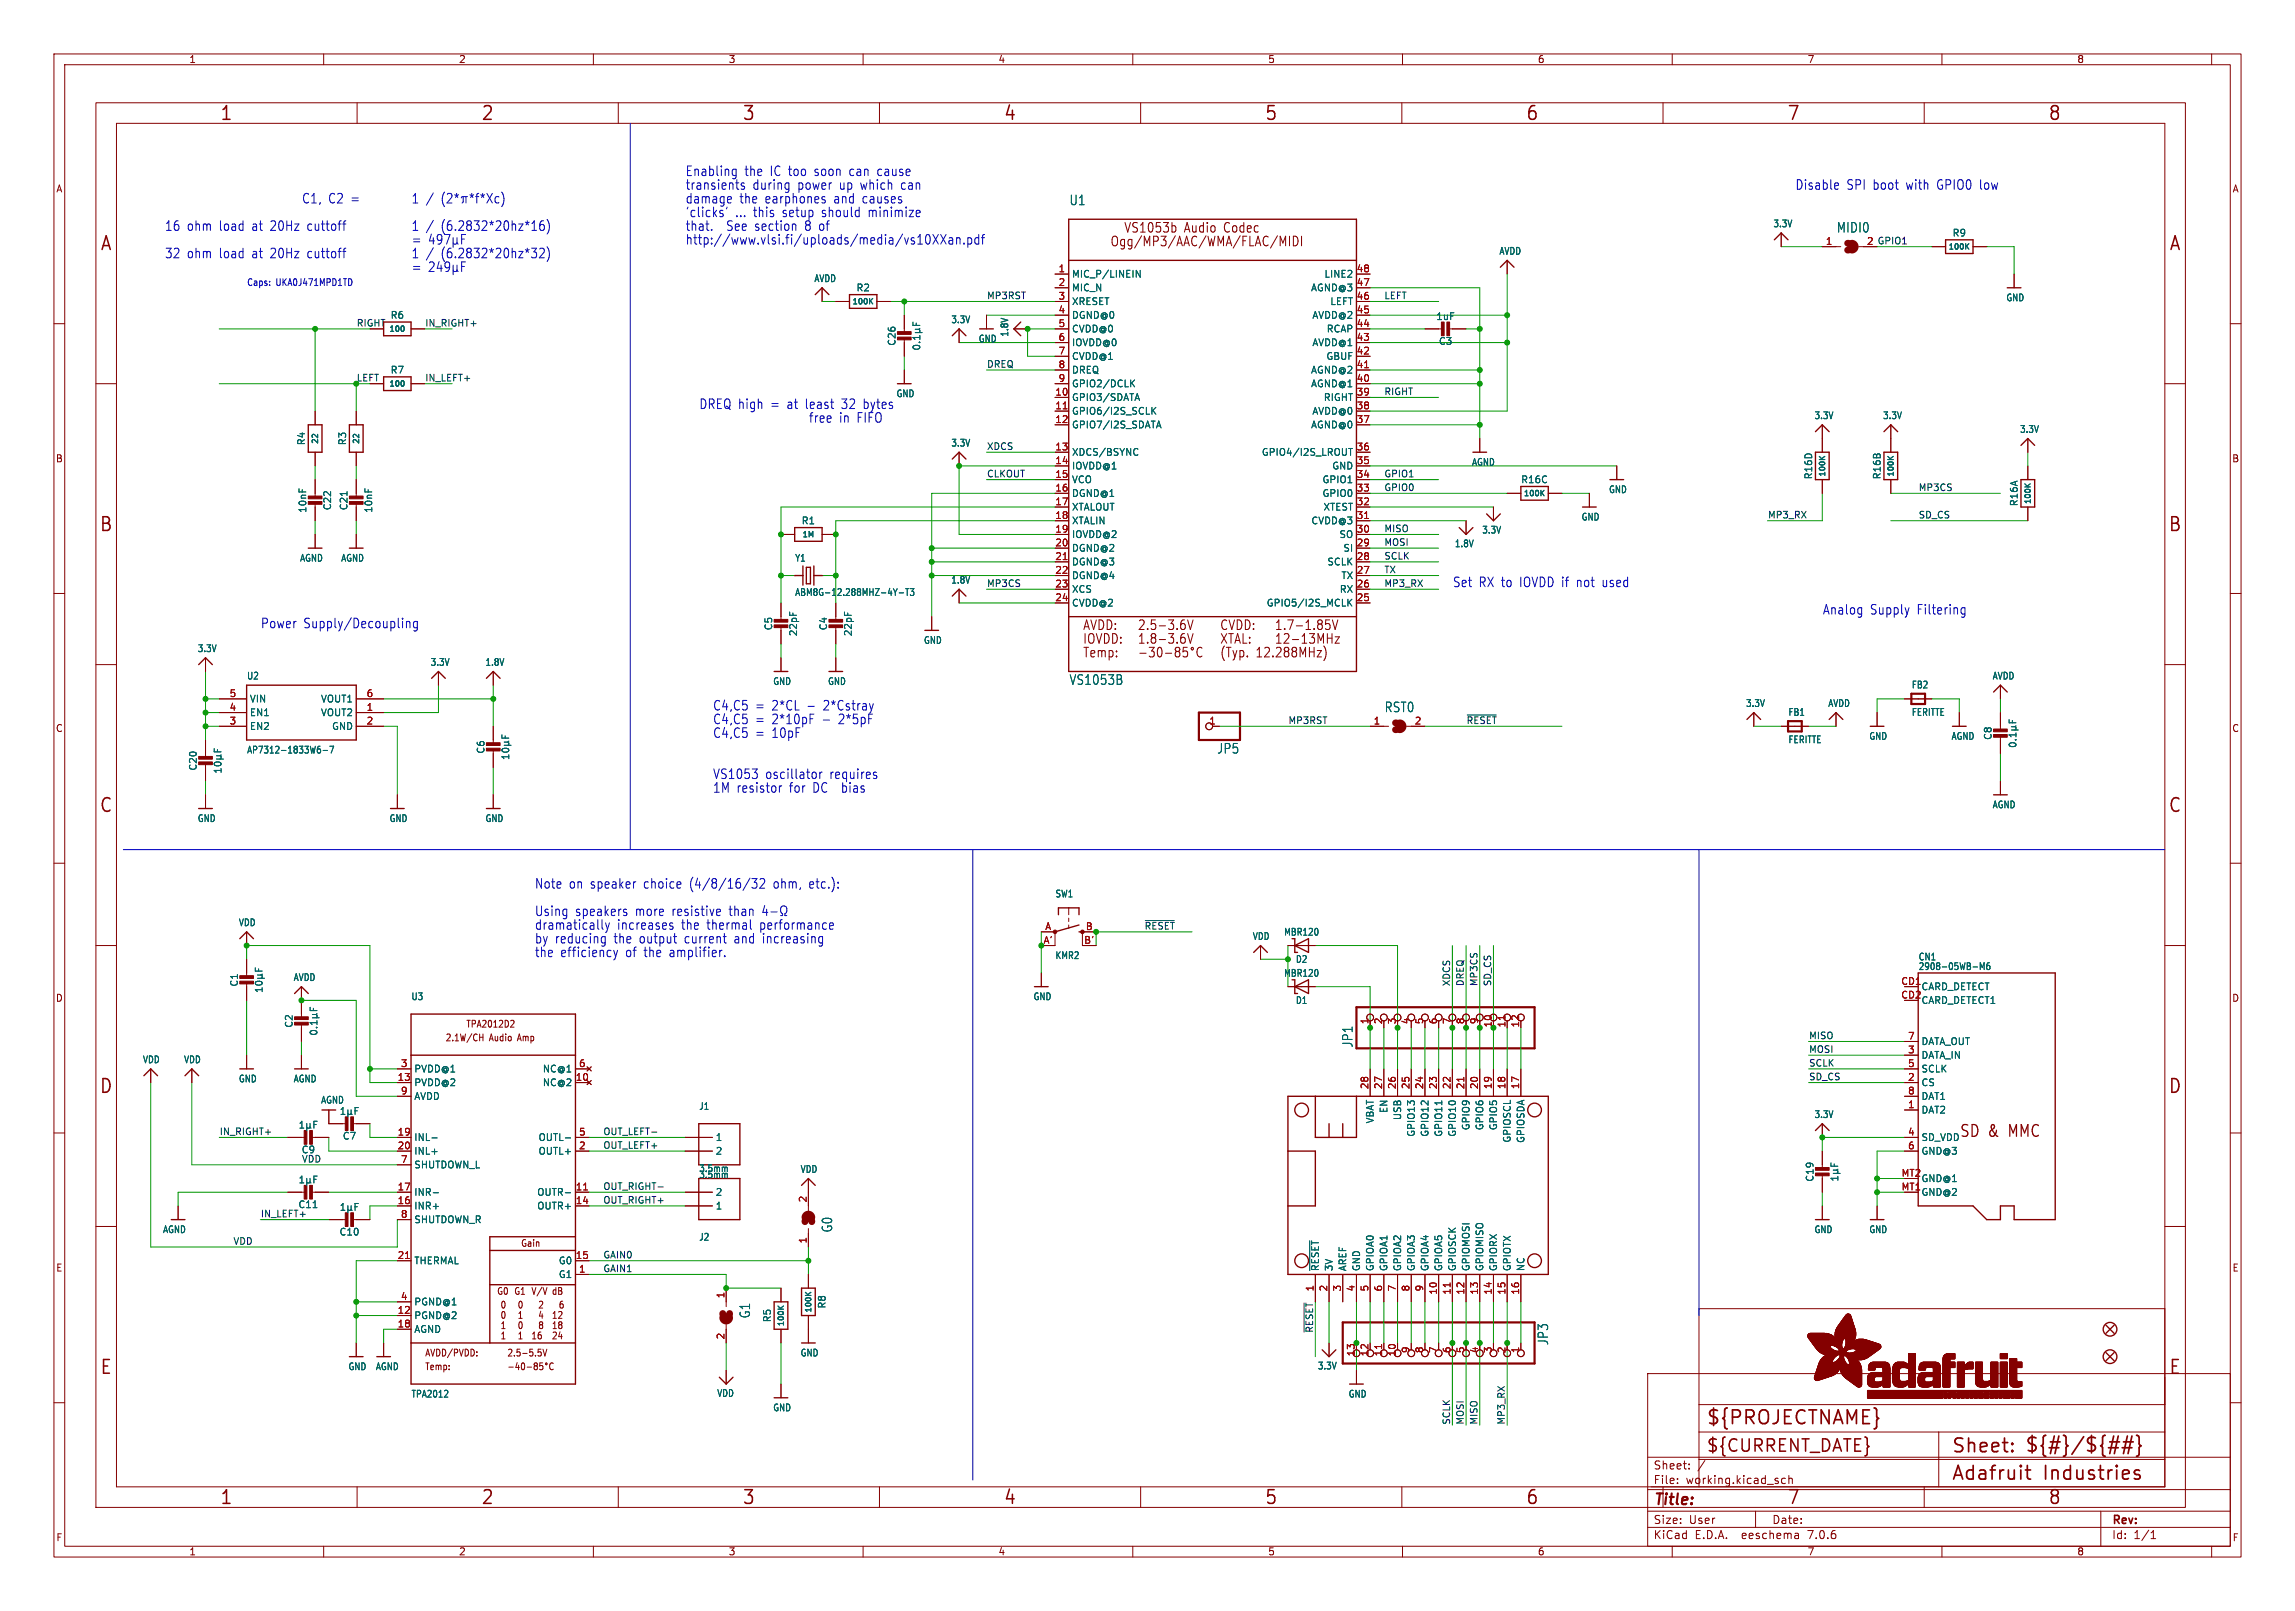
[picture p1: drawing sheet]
<svg xmlns="http://www.w3.org/2000/svg" width="425mm" height="299mm" viewBox="0 0 425 299" stroke-linecap="round" stroke-linejoin="round" font-family="sans-serif">
<defs><g id="words">
<g font-size="3.5" fill="#840000">
<text x="40.7" y="22.7">1</text>
<text x="89.1" y="22.7">2</text>
<text x="137.5" y="22.7">3</text>
<text x="186" y="22.7">4</text>
<text x="234.4" y="22.7">5</text>
<text x="282.8" y="22.7">6</text>
<text x="331.2" y="22.7">7</text>
<text x="379.6" y="22.7">8</text>
<text x="18.5" y="46.8">A</text>
<text x="402" y="46.8">A</text>
<text x="18.3" y="98.9">B</text>
<text x="401.9" y="98.9">B</text>
<text x="18.3" y="150.9">C</text>
<text x="401.9" y="150.9">C</text>
<text x="18.3" y="203">D</text>
<text x="401.9" y="203">D</text>
<text x="18.5" y="255.1">E</text>
<text x="402" y="255.1">E</text>
<text x="316.2" y="264.5">${PROJECTNAME}</text>
<text x="361.7" y="269.7">Sheet:</text>
<text x="375.3" y="269.5">${#}/${##}</text>
<text x="361.7" y="274.7">Adafruit</text>
<text x="378.8" y="274.7">Industries</text>
<text x="40.7" y="279.2">1</text>
<text x="89.1" y="279.2">2</text>
<text x="137.5" y="279.2">3</text>
<text x="186" y="279.2">4</text>
<text x="234.4" y="279.2">5</text>
<text x="282.8" y="279.2">6</text>
<text x="331.2" y="279.2">7</text>
<text x="379.6" y="279.2">8</text>
</g>
<text font-size="3.2" fill="#840000" x="316.2" y="269.5">${CURRENT_DATE}</text>
<g font-size="3" fill="#840000">
<text x="363.2" y="211.1">SD &amp;</text>
<text x="372.6" y="211.1">MMC</text>
</g>
<text font-size="2.8" fill="#840000" x="306.5" y="279.5">Title:</text>
<g font-size="2.5" fill="#0000c2">
<text x="127" y="35.3">transients</text>
<text x="127" y="32.8">Enabling</text>
<text x="138" y="32.8">the</text>
<text x="139.5" y="35.3">during</text>
<text x="142.9" y="32.8">IC too</text>
<text x="148" y="35.3">power</text>
<text x="151.3" y="32.8">soon</text>
<text x="155.8" y="35.3">up which</text>
<text x="157.9" y="32.8">can</text>
<text x="163.3" y="32.8">cause</text>
<text x="167.5" y="35.3">can</text>
<text x="332.7" y="35.3">Disable</text>
<text x="342.3" y="35.3">SPI boot</text>
<text x="353.6" y="35.3">with</text>
<text x="359.4" y="35.3">GPIO0 low</text>
<text x="55.9" y="37.9">C1, C2 =</text>
<text x="76.2" y="37.9">1 /</text>
<text x="127" y="40.4">'clicks'</text>
<text x="127" y="37.9">damage</text>
<text x="136.3" y="40.4">... this</text>
<text x="137.1" y="37.9">the</text>
<text x="141.9" y="37.9">earphones</text>
<text x="145.2" y="40.4">setup</text>
<text x="152.7" y="40.4">should</text>
<text x="154.8" y="37.9">and</text>
<text x="160.2" y="37.9">causes</text>
<text x="161.5" y="40.4">minimize</text>
<text x="30.5" y="42.9">16</text>
<text x="34.7" y="42.9">ohm</text>
<text x="40.7" y="42.9">load</text>
<text x="46.9" y="42.9">at</text>
<text x="50.5" y="42.9">20Hz</text>
<text x="57.5" y="42.9">cuttoff</text>
<text x="76.2" y="45.5">=</text>
<text x="76.2" y="42.9">1 /</text>
<text x="81.8" y="42.9">(6.2832*20hz*16)</text>
<text x="127" y="42.9">that.</text>
<text x="127" y="45.5">http://www.vlsi.fi/uploads/media/vs10XXan.pdf</text>
<text x="134.8" y="42.9">See section</text>
<text x="149.6" y="42.9">8 of</text>
<text x="30.5" y="48">32</text>
<text x="34.7" y="48">ohm</text>
<text x="40.7" y="48">load</text>
<text x="46.9" y="48">at</text>
<text x="50.5" y="48">20Hz</text>
<text x="57.5" y="48">cuttoff</text>
<text x="76.2" y="48">1 /</text>
<text x="76.2" y="50.6">=</text>
<text x="81.8" y="48">(6.2832*20hz*32)</text>
<text x="129.5" y="76">DREQ high</text>
<text x="142.9" y="76">=</text>
<text x="146.1" y="76">at</text>
<text x="149.7" y="76">least</text>
<text x="156.5" y="76">32</text>
<text x="160.7" y="76">bytes</text>
<text x="149.9" y="78.5">free</text>
<text x="155.6" y="78.5">in</text>
<text x="158.9" y="78.5">FIFO</text>
<text x="269.2" y="109">Set</text>
<text x="274.1" y="109">RX to</text>
<text x="281.9" y="109">IOVDD if</text>
<text x="292.8" y="109">not</text>
<text x="297.7" y="109">used</text>
<text x="48.3" y="116.6">Power</text>
<text x="56.3" y="116.6">Supply/Decoupling</text>
<text x="337.8" y="114.1">Analog</text>
<text x="346.7" y="114.1">Supply</text>
<text x="355.5" y="114.1">Filtering</text>
<text x="132.1" y="131.8">C4,C5</text>
<text x="140" y="131.8">=</text>
<text x="143.2" y="131.8">2*CL</text>
<text x="149.8" y="131.8">-</text>
<text x="153" y="131.8">2*Cstray</text>
<text x="132.1" y="134.4">C4,C5</text>
<text x="132.1" y="136.9">C4,C5</text>
<text x="140" y="134.4">=</text>
<text x="140" y="136.9">=</text>
<text x="143.2" y="134.4">2*10pF</text>
<text x="143.2" y="136.9">10pF</text>
<text x="152.6" y="134.4">-</text>
<text x="155.8" y="134.4">2*5pF</text>
<text x="132.1" y="147.1">1M resistor</text>
<text x="132.1" y="144.5">VS1053</text>
<text x="141.9" y="144.5">oscillator</text>
<text x="146.4" y="147.1">for</text>
<text x="150.9" y="147.1">DC</text>
<text x="153.9" y="144.5">requires</text>
<text x="156.5" y="147.1">bias</text>
<text x="99.1" y="164.9">Note</text>
<text x="105.5" y="164.9">on speaker</text>
<text x="119.5" y="164.9">choice</text>
<text x="128.2" y="164.9">(4/8/16/32</text>
<text x="143.9" y="164.9">ohm,</text>
<text x="150.7" y="164.9">etc.):</text>
<text x="99.1" y="172.5">dramatically</text>
<text x="99.1" y="169.9">Using</text>
<text x="106.6" y="169.9">speakers</text>
<text x="114.4" y="172.5">increases</text>
<text x="117.9" y="169.9">more</text>
<text x="124.8" y="169.9">resistive</text>
<text x="126.4" y="172.5">the</text>
<text x="131.3" y="172.5">thermal</text>
<text x="135.5" y="169.9">than</text>
<text x="141.2" y="172.5">performance</text>
<text x="99.1" y="175">by reducing</text>
<text x="99.1" y="177.6">the</text>
<text x="103.9" y="177.6">efficiency</text>
<text x="113.9" y="175">the</text>
<text x="116.1" y="177.6">of</text>
<text x="118.7" y="175">output</text>
<text x="119.6" y="177.6">the</text>
<text x="124.4" y="177.6">amplifier.</text>
<text x="127.2" y="175">current</text>
<text x="136.6" y="175">and</text>
<text x="142" y="175">increasing</text>
</g>
<g font-size="2.5" fill="#006464">
<text x="198.2" y="38.2">U1</text>
<text x="340.4" y="43.3">MIDI0</text>
<text x="198.2" y="127.1">VS1053B</text>
<text x="256.6" y="132.2">RST0</text>
<text x="225.6" y="139.9">JP5</text>
<text x="251" y="194.3" transform="rotate(-90 251 194.3)">JP1</text>
<text x="154.5" y="228.5" transform="rotate(-90 154.5 228.5)">G0</text>
<text x="139.3" y="244.5" transform="rotate(-90 139.3 244.5)">G1</text>
<text x="287.2" y="249.4" transform="rotate(-90 287.2 249.4)">JP3</text>
</g>
<g font-size="2.5" fill="#840000">
<text x="205.7" y="45.9">Ogg/MP3/AAC/WMA/FLAC/MIDI</text>
<text x="208.3" y="43.4">VS1053b</text>
<text x="219.6" y="43.4">Audio</text>
<text x="227.1" y="43.4">Codec</text>
<text x="200.7" y="117">AVDD:</text>
<text x="200.7" y="119.6">IOVDD:</text>
<text x="210.8" y="119.6">1.8-3.6V</text>
<text x="210.8" y="117">2.5-3.6V</text>
<text x="226.1" y="117">CVDD:</text>
<text x="226.1" y="119.6">XTAL:</text>
<text x="236.2" y="117">1.7-1.85V</text>
<text x="236.2" y="119.6">12-13MHz</text>
<text x="200.7" y="122.1">Temp:</text>
<text x="232.9" y="122.1">12.288MHz)</text>
</g>
<g font-size="2.1" fill="#840000">
<text x="306.5" y="275.3">File:</text>
<text x="306.5" y="272.6">Sheet:</text>
<text x="312.5" y="275.3">working.kicad_sch</text>
<text x="306.5" y="285.5">KiCad</text>
<text x="306.5" y="282.7">Size:</text>
<text x="313.1" y="282.7">User</text>
<text x="314.2" y="285.5">E.D.A.</text>
<text x="323.1" y="285.5">eeschema</text>
<text x="328.4" y="282.7">Date:</text>
<text x="335.4" y="285.5">7.0.6</text>
<text x="391.4" y="282.9">Rev:</text>
<text x="391.4" y="285.5">Id:</text>
<text x="395.5" y="285.5">1/1</text>
</g>
<g font-size="1.8" fill="#840000">
<text x="35" y="11.9">1</text>
<text x="85" y="11.9">2</text>
<text x="135" y="11.9">3</text>
<text x="185" y="11.9">4</text>
<text x="235" y="11.9">5</text>
<text x="285" y="11.9">6</text>
<text x="335" y="11.9">7</text>
<text x="385" y="11.9">8</text>
<text x="10.3" y="35.9">A</text>
<text x="413.8" y="35.9">A</text>
<text x="346" y="45.5">2 GPIO1</text>
<text x="10.3" y="85.9">B</text>
<text x="413.7" y="85.9">B</text>
<text x="10.3" y="135.9">C</text>
<text x="413.7" y="135.9">C</text>
<text x="10.3" y="185.9">D</text>
<text x="413.7" y="185.9">D</text>
<text x="86.3" y="190.7">TPA2012D2</text>
<text x="82.5" y="193.2">2.1W/CH</text>
<text x="90.7" y="193.2">Audio</text>
<text x="96.2" y="193.2">Amp</text>
<text x="96.5" y="231.3">Gain</text>
<text x="10.3" y="235.9">E</text>
<text x="413.8" y="235.9">E</text>
<text x="92" y="240.2">G0 G1 V/V</text>
<text x="92.7" y="244.6">0</text>
<text x="92.7" y="242.7">0</text>
<text x="95.9" y="242.7">0</text>
<text x="95.9" y="244.6">1</text>
<text x="99.7" y="242.7">2</text>
<text x="99.7" y="244.6">4</text>
<text x="102.2" y="244.6">12</text>
<text x="102.2" y="240.2">dB</text>
<text x="103.5" y="242.7">6</text>
<text x="78.7" y="251.6">AVDD/PVDD:</text>
<text x="92.7" y="248.5">1</text>
<text x="92.7" y="246.5">1</text>
<text x="94" y="251.6">2.5-5.5V</text>
<text x="95.9" y="246.5">0</text>
<text x="95.9" y="248.5">1</text>
<text x="98.4" y="248.5">16</text>
<text x="99.7" y="246.5">8</text>
<text x="102.2" y="246.5">18</text>
<text x="102.2" y="248.5">24</text>
<text x="78.7" y="254.2">Temp:</text>
<text x="10.3" y="285.9">F</text>
<text x="413.8" y="285.9">F</text>
<text x="35" y="288.5">1</text>
<text x="85" y="288.5">2</text>
<text x="135" y="288.5">3</text>
<text x="185" y="288.5">4</text>
<text x="235" y="288.5">5</text>
<text x="285" y="288.5">6</text>
<text x="335" y="288.5">7</text>
<text x="385" y="288.5">8</text>
</g>
<g font-size="1.8" fill="#006464">
<text x="277.9" y="47.4">AVDD</text>
<text x="328.7" y="42.3">3.3V</text>
<text x="361.9" y="44">R9</text>
<text x="150.8" y="52.5">AVDD</text>
<text x="198.6" y="51.7">MIC_P/LINEIN</text>
<text x="245.4" y="51.7">LINE2</text>
<text x="72.3" y="59.3">R6</text>
<text x="158.7" y="54.2">R2</text>
<text x="198.6" y="54.2">MIC_N</text>
<text x="198.6" y="56.7">XRESET</text>
<text x="198.6" y="59.3">DGND@0</text>
<text x="242.9" y="54.2">AGND@3</text>
<text x="243.2" y="59.3">AVDD@2</text>
<text x="246.5" y="56.7">LEFT</text>
<text x="266.2" y="59.5">1uF</text>
<text x="371.8" y="56">GND</text>
<text x="166.2" y="64.2" transform="rotate(-90 166.2 64.2)">C26</text>
<text x="176.2" y="60.1">3.3V</text>
<text x="181.3" y="63.7">GND</text>
<text x="187.1" y="62.5" transform="rotate(-90 187.1 62.5)">1.8V</text>
<text x="198.6" y="61.8">CVDD@0</text>
<text x="198.6" y="64.4">IOVDD@0</text>
<text x="243.2" y="64.4">AVDD@1</text>
<text x="245.9" y="61.8">RCAP</text>
<text x="266.6" y="64.1">C3</text>
<text x="72.3" y="69.4">R7</text>
<text x="198.6" y="66.9">CVDD@1</text>
<text x="198.6" y="69.4">DREQ</text>
<text x="198.6" y="72">GPIO2/DCLK</text>
<text x="242.9" y="72">AGND@1</text>
<text x="242.9" y="69.4">AGND@2</text>
<text x="245.8" y="66.9">GBUF</text>
<text x="166.1" y="73.8">GND</text>
<text x="198.6" y="74.5">GPIO3/SDATA</text>
<text x="198.6" y="77.1">GPIO6/I2S_SCLK</text>
<text x="243.2" y="77.1">AVDD@0</text>
<text x="245.3" y="74.5">RIGHT</text>
<text x="336.3" y="77.9">3.3V</text>
<text x="349" y="77.9">3.3V</text>
<text x="56.7" y="82.6" transform="rotate(-90 56.7 82.6)">R4</text>
<text x="64.4" y="82.6" transform="rotate(-90 64.4 82.6)">R3</text>
<text x="176.2" y="83">3.3V</text>
<text x="198.6" y="79.6">GPIO7/I2S_SDATA</text>
<text x="242.9" y="79.6">AGND@0</text>
<text x="374.4" y="80.4">3.3V</text>
<text x="198.6" y="84.7">XDCS/BSYNC</text>
<text x="198.6" y="87.2">IOVDD@1</text>
<text x="198.6" y="89.8">VCO</text>
<text x="233.8" y="84.7">GPIO4/I2S_LROUT</text>
<text x="245.1" y="89.8">GPIO1</text>
<text x="246.9" y="87.2">GND</text>
<text x="272.8" y="86.5">AGND</text>
<text x="281.9" y="89.8">R16C</text>
<text x="336.1" y="88.9" transform="rotate(-90 336.1 88.9)">R16D</text>
<text x="348.8" y="88.9" transform="rotate(-90 348.8 88.9)">R16B</text>
<text x="57" y="95.2" transform="rotate(-90 57 95.2)">10nF</text>
<text x="61.6" y="94.7" transform="rotate(-90 61.6 94.7)">C22</text>
<text x="64.6" y="94.7" transform="rotate(-90 64.6 94.7)">C21</text>
<text x="69.2" y="95.2" transform="rotate(-90 69.2 95.2)">10nF</text>
<text x="198.6" y="92.3">DGND@1</text>
<text x="198.6" y="94.8">XTALOUT</text>
<text x="245.1" y="92.3">GPIO0</text>
<text x="245.2" y="94.8">XTEST</text>
<text x="298.2" y="91.6">GND</text>
<text x="374.2" y="93.9" transform="rotate(-90 374.2 93.9)">R16A</text>
<text x="148.5" y="97.4">R1</text>
<text x="198.6" y="97.4">XTALIN</text>
<text x="198.6" y="99.9">IOVDD@2</text>
<text x="243" y="97.4">CVDD@3</text>
<text x="248.2" y="99.9">SO</text>
<text x="269.6" y="101.6">1.8V</text>
<text x="274.7" y="99.1">3.3V</text>
<text x="293.1" y="96.7">GND</text>
<text x="55.5" y="104.3">AGND</text>
<text x="63.1" y="104.3">AGND</text>
<text x="147.3" y="104.3">Y1</text>
<text x="198.6" y="102.5">DGND@2</text>
<text x="198.6" y="105">DGND@3</text>
<text x="198.6" y="107.5">DGND@4</text>
<text x="246" y="105">SCLK</text>
<text x="248.6" y="107.5">TX</text>
<text x="248.9" y="102.5">SI</text>
<text x="147.3" y="110.7">ABM8G-12.288MHZ-4Y-T3</text>
<text x="176.2" y="108.4">1.8V</text>
<text x="198.6" y="110.1">XCS</text>
<text x="198.6" y="112.6">CVDD@2</text>
<text x="234.7" y="112.6">GPIO5/I2S_MCLK</text>
<text x="248.3" y="110.1">RX</text>
<text x="143.4" y="116.9" transform="rotate(-90 143.4 116.9)">C5</text>
<text x="147.9" y="118" transform="rotate(-90 147.9 118)">22pF</text>
<text x="153.5" y="116.9" transform="rotate(-90 153.5 116.9)">C4</text>
<text x="158.1" y="118" transform="rotate(-90 158.1 118)">22pF</text>
<text x="171.2" y="119.5">GND</text>
<text x="36.5" y="121.1">3.3V</text>
<text x="79.7" y="123.6">3.3V</text>
<text x="89.9" y="123.6">1.8V</text>
<text x="45.7" y="126.2">U2</text>
<text x="46.2" y="130.4">VIN</text>
<text x="59.4" y="130.4">VOUT1</text>
<text x="143.2" y="127.2">GND</text>
<text x="153.4" y="127.2">GND</text>
<text x="323.6" y="131.2">3.3V</text>
<text x="338.8" y="131.2">AVDD</text>
<text x="354.3" y="127.8">FB2</text>
<text x="369.3" y="126.2">AVDD</text>
<text x="46.2" y="135.5">EN2</text>
<text x="46.2" y="132.9">EN1</text>
<text x="59.4" y="132.9">VOUT2</text>
<text x="61.5" y="135.5">GND</text>
<text x="331.4" y="132.9">FB1</text>
<text x="331.4" y="138">FERITTE</text>
<text x="346.4" y="137.3">GND</text>
<text x="354.3" y="132.9">FERITTE</text>
<text x="361.7" y="137.3">AGND</text>
<text x="369.4" y="137.3" transform="rotate(-90 369.4 137.3)">C8</text>
<text x="36.7" y="142.9" transform="rotate(-90 36.7 142.9)">C20</text>
<text x="45.7" y="139.9">AP7312-1833W6-7</text>
<text x="90" y="139.8" transform="rotate(-90 90 139.8)">C6</text>
<text x="36.5" y="152.6">GND</text>
<text x="72.1" y="152.6">GND</text>
<text x="89.9" y="152.6">GND</text>
<text x="369.3" y="150">AGND</text>
<text x="195.6" y="166.5">SW1</text>
<text x="44.2" y="171.9">VDD</text>
<text x="237.9" y="173.6">MBR120</text>
<text x="195.6" y="178">KMR2</text>
<text x="232.1" y="174.4">VDD</text>
<text x="240.1" y="178.7">D2</text>
<text x="355.6" y="178.2">CN1</text>
<text x="44.3" y="183" transform="rotate(-90 44.3 183)">C1</text>
<text x="54.3" y="182">AVDD</text>
<text x="76.2" y="185.6">U3</text>
<text x="191.5" y="185.6">GND</text>
<text x="237.9" y="181.2">MBR120</text>
<text x="355.6" y="180">2908-05WB-M6</text>
<text x="356.1" y="183.7">CARD_DETECT</text>
<text x="54.5" y="190.6" transform="rotate(-90 54.5 190.6)">C2</text>
<text x="240.1" y="186.3">D1</text>
<text x="356.1" y="186.3">CARD_DETECT1</text>
<text x="26.4" y="197.3">VDD</text>
<text x="34" y="197.3">VDD</text>
<text x="356.1" y="196.4">DATA_IN</text>
<text x="356.1" y="193.9">DATA_OUT</text>
<text x="44.2" y="200.8">GND</text>
<text x="54.3" y="200.8">AGND</text>
<text x="76.7" y="201.5">PVDD@2</text>
<text x="76.7" y="199">PVDD@1</text>
<text x="100.5" y="201.5">NC@2</text>
<text x="100.5" y="199">NC@1</text>
<text x="356.1" y="201.5">CS</text>
<text x="356.1" y="199">SCLK</text>
<text x="59.4" y="204.8">AGND</text>
<text x="76.7" y="204.1">AVDD</text>
<text x="129.5" y="205.9">J1</text>
<text x="254.9" y="208.3" transform="rotate(-90 254.9 208.3)">VBAT</text>
<text x="257.4" y="206.4" transform="rotate(-90 257.4 206.4)">EN</text>
<text x="259.9" y="207.7" transform="rotate(-90 259.9 207.7)">USB</text>
<text x="272.6" y="209.6" transform="rotate(-90 272.6 209.6)">GPIO9</text>
<text x="275.2" y="209.6" transform="rotate(-90 275.2 209.6)">GPIO6</text>
<text x="277.7" y="209.6" transform="rotate(-90 277.7 209.6)">GPIO5</text>
<text x="336.3" y="207.4">3.3V</text>
<text x="356.1" y="206.6">DAT2</text>
<text x="356.1" y="204.1">DAT1</text>
<text x="55.8" y="214">C9</text>
<text x="63.4" y="211.4">C7</text>
<text x="76.7" y="211.7">INL-</text>
<text x="76.7" y="214.2">INL+</text>
<text x="99.7" y="214.2">OUTL+</text>
<text x="99.7" y="211.7">OUTL-</text>
<text x="132.6" y="211.7">1</text>
<text x="132.6" y="214.2">2</text>
<text x="262.5" y="210.8" transform="rotate(-90 262.5 210.8)">GPIO13</text>
<text x="265" y="210.8" transform="rotate(-90 265 210.8)">GPIO12</text>
<text x="267.6" y="210.8" transform="rotate(-90 267.6 210.8)">GPIO11</text>
<text x="270.1" y="210.8" transform="rotate(-90 270.1 210.8)">GPIO10</text>
<text x="280.3" y="211.9" transform="rotate(-90 280.3 211.9)">GPIOSCL</text>
<text x="282.8" y="212" transform="rotate(-90 282.8 212)">GPIOSDA</text>
<text x="356.1" y="211.7">SD_VDD</text>
<text x="356.1" y="214.2">GND@3</text>
<text x="76.7" y="221.8">INR-</text>
<text x="76.7" y="216.8">SHUTDOWN_L</text>
<text x="99.5" y="221.8">OUTR-</text>
<text x="129.5" y="218.6">3.5mm</text>
<text x="129.5" y="217.5">3.5mm</text>
<text x="132.6" y="221.8">2</text>
<text x="148.3" y="217.6">VDD</text>
<text x="336.4" y="219.1" transform="rotate(-90 336.4 219.1)">C19</text>
<text x="356.1" y="221.8">GND@2</text>
<text x="356.1" y="219.3">GND@1</text>
<text x="55.2" y="224.1">C11</text>
<text x="76.7" y="224.4">INR+</text>
<text x="76.7" y="226.9">SHUTDOWN_R</text>
<text x="99.5" y="224.4">OUTR+</text>
<text x="132.6" y="224.4">1</text>
<text x="30.1" y="228.8">AGND</text>
<text x="62.8" y="229.2">C10</text>
<text x="129.5" y="230.2">J2</text>
<text x="336.3" y="228.8">GND</text>
<text x="346.4" y="228.8">GND</text>
<text x="76.7" y="234.5">THERMAL</text>
<text x="103.5" y="237.1">G1</text>
<text x="103.5" y="234.5">G0</text>
<text x="244.7" y="235.7" transform="rotate(-90 244.7 235.7)">~{RESET}</text>
<text x="247.2" y="235.7" transform="rotate(-90 247.2 235.7)">3V</text>
<text x="249.8" y="235.7" transform="rotate(-90 249.8 235.7)">AREF</text>
<text x="252.3" y="235.7" transform="rotate(-90 252.3 235.7)">GND</text>
<text x="254.9" y="235.7" transform="rotate(-90 254.9 235.7)">GPIOA0</text>
<text x="257.4" y="235.7" transform="rotate(-90 257.4 235.7)">GPIOA1</text>
<text x="259.9" y="235.7" transform="rotate(-90 259.9 235.7)">GPIOA2</text>
<text x="262.5" y="235.7" transform="rotate(-90 262.5 235.7)">GPIOA3</text>
<text x="265" y="235.7" transform="rotate(-90 265 235.7)">GPIOA4</text>
<text x="267.6" y="235.7" transform="rotate(-90 267.6 235.7)">GPIOA5</text>
<text x="270.1" y="235.7" transform="rotate(-90 270.1 235.7)">GPIOSCK</text>
<text x="272.6" y="235.7" transform="rotate(-90 272.6 235.7)">GPIOMOSI</text>
<text x="275.2" y="235.7" transform="rotate(-90 275.2 235.7)">GPIOMISO</text>
<text x="277.7" y="235.7" transform="rotate(-90 277.7 235.7)">GPIORX</text>
<text x="280.3" y="235.7" transform="rotate(-90 280.3 235.7)">GPIOTX</text>
<text x="282.8" y="235.7" transform="rotate(-90 282.8 235.7)">NC</text>
<text x="76.7" y="244.7">PGND@2</text>
<text x="76.7" y="242.2">PGND@1</text>
<text x="143.1" y="245.2" transform="rotate(-90 143.1 245.2)">R5</text>
<text x="153.3" y="242.6" transform="rotate(-90 153.3 242.6)">R8</text>
<text x="76.7" y="247.2">AGND</text>
<text x="148.3" y="251.6">GND</text>
<text x="64.5" y="254.2">GND</text>
<text x="69.6" y="254.2">AGND</text>
<text x="244.2" y="254">3.3V</text>
<text x="76.2" y="259.2">TPA2012</text>
<text x="132.8" y="259.1">VDD</text>
<text x="143.2" y="261.8">GND</text>
<text x="249.9" y="259.2">GND</text>
</g>
<g font-size="1.8" fill="#a90000">
<text x="338.4" y="45.5">1</text>
<text x="346" y="45.5">2</text>
<text x="196.1" y="50.5">1</text>
<text x="196.1" y="53.1">2</text>
<text x="251.4" y="53.1">47</text>
<text x="251.4" y="50.5">48</text>
<text x="196.1" y="55.6">3</text>
<text x="196.1" y="58.2">4</text>
<text x="251.4" y="58.2">45</text>
<text x="251.4" y="55.6">46</text>
<text x="196.1" y="60.7">5</text>
<text x="196.1" y="63.2">6</text>
<text x="196.1" y="65.8">7</text>
<text x="251.4" y="65.8">42</text>
<text x="251.4" y="63.2">43</text>
<text x="251.4" y="60.7">44</text>
<text x="196.1" y="68.3">8</text>
<text x="196.1" y="70.9">9</text>
<text x="251.4" y="70.9">40</text>
<text x="251.4" y="68.3">41</text>
<text x="195.5" y="73.4">10</text>
<text x="195.5" y="75.9">11</text>
<text x="251.4" y="75.9">38</text>
<text x="251.4" y="73.4">39</text>
<text x="195.5" y="78.5">12</text>
<text x="195.5" y="83.6">13</text>
<text x="251.4" y="83.6">36</text>
<text x="251.4" y="78.5">37</text>
<text x="195.5" y="86.1">14</text>
<text x="195.5" y="88.6">15</text>
<text x="251.4" y="88.6">34</text>
<text x="251.4" y="86.1">35</text>
<text x="195.5" y="91.2">16</text>
<text x="195.5" y="93.7">17</text>
<text x="251.4" y="93.7">32</text>
<text x="251.4" y="91.2">33</text>
<text x="195.5" y="96.3">18</text>
<text x="195.5" y="98.8">19</text>
<text x="195.5" y="101.3">20</text>
<text x="251.4" y="101.3">29</text>
<text x="251.4" y="98.8">30</text>
<text x="251.4" y="96.3">31</text>
<text x="195.5" y="103.9">21</text>
<text x="195.5" y="106.4">22</text>
<text x="251.4" y="106.4">27</text>
<text x="251.4" y="103.9">28</text>
<text x="195.5" y="109">23</text>
<text x="195.5" y="111.5">24</text>
<text x="251.4" y="111.5">25</text>
<text x="251.4" y="109">26</text>
<text x="42.5" y="131.8">4</text>
<text x="42.5" y="129.3">5</text>
<text x="67.9" y="131.8">1</text>
<text x="67.9" y="129.3">6</text>
<text x="42.5" y="134.4">3</text>
<text x="67.9" y="134.4">2</text>
<text x="224.1" y="134.4">1</text>
<text x="254.6" y="134.4">1</text>
<text x="262.2" y="134.4">2</text>
<text x="193.7" y="172.5">A</text>
<text x="201.2" y="172.5">B</text>
<text x="193.4" y="175">A'</text>
<text x="200.9" y="175">B'</text>
<text x="352.4" y="182.6">CD1</text>
<text x="352.4" y="185.2">CD2</text>
<text x="253.7" y="189.9" transform="rotate(-90 253.7 189.9)">1</text>
<text x="256.3" y="189.9" transform="rotate(-90 256.3 189.9)">2</text>
<text x="258.8" y="189.9" transform="rotate(-90 258.8 189.9)">3</text>
<text x="261.4" y="189.9" transform="rotate(-90 261.4 189.9)">4</text>
<text x="263.9" y="189.9" transform="rotate(-90 263.9 189.9)">5</text>
<text x="266.4" y="189.9" transform="rotate(-90 266.4 189.9)">6</text>
<text x="269" y="189.9" transform="rotate(-90 269 189.9)">7</text>
<text x="271.5" y="189.9" transform="rotate(-90 271.5 189.9)">8</text>
<text x="274.1" y="189.9" transform="rotate(-90 274.1 189.9)">9</text>
<text x="276.6" y="190.5" transform="rotate(-90 276.6 190.5)">10</text>
<text x="279.1" y="190.5" transform="rotate(-90 279.1 190.5)">11</text>
<text x="281.7" y="190.5" transform="rotate(-90 281.7 190.5)">12</text>
<text x="74.2" y="197.9">3</text>
<text x="107.2" y="197.9">6</text>
<text x="353.6" y="195.3">3</text>
<text x="353.6" y="197.9">5</text>
<text x="353.6" y="192.8">7</text>
<text x="73.6" y="200.4">13</text>
<text x="74.2" y="202.9">9</text>
<text x="106.6" y="200.4">10</text>
<text x="253.7" y="202" transform="rotate(-90 253.7 202)">28</text>
<text x="256.3" y="202" transform="rotate(-90 256.3 202)">27</text>
<text x="258.8" y="202" transform="rotate(-90 258.8 202)">26</text>
<text x="261.4" y="202" transform="rotate(-90 261.4 202)">25</text>
<text x="263.9" y="202" transform="rotate(-90 263.9 202)">24</text>
<text x="266.4" y="202" transform="rotate(-90 266.4 202)">23</text>
<text x="269" y="202" transform="rotate(-90 269 202)">22</text>
<text x="271.5" y="202" transform="rotate(-90 271.5 202)">21</text>
<text x="274.1" y="202" transform="rotate(-90 274.1 202)">20</text>
<text x="276.6" y="202" transform="rotate(-90 276.6 202)">19</text>
<text x="279.1" y="202" transform="rotate(-90 279.1 202)">18</text>
<text x="281.7" y="202" transform="rotate(-90 281.7 202)">17</text>
<text x="353.6" y="200.4">2</text>
<text x="353.6" y="202.9">8</text>
<text x="353.6" y="205.5">1</text>
<text x="73.6" y="210.6">19</text>
<text x="73.6" y="213.1">20</text>
<text x="74.2" y="215.6">7</text>
<text x="107.2" y="213.1">2</text>
<text x="107.2" y="210.6">5</text>
<text x="353.6" y="210.6">4</text>
<text x="353.6" y="213.1">6</text>
<text x="73.6" y="220.7">17</text>
<text x="106.6" y="220.7">11</text>
<text x="352.4" y="220.7">MT1</text>
<text x="352.4" y="218.2">MT2</text>
<text x="73.6" y="223.3">16</text>
<text x="74.2" y="225.8">8</text>
<text x="106.6" y="223.3">14</text>
<text x="149.6" y="223" transform="rotate(-90 149.6 223)">2</text>
<text x="73.6" y="233.4">21</text>
<text x="106.6" y="233.4">15</text>
<text x="149.6" y="230.6" transform="rotate(-90 149.6 230.6)">1</text>
<text x="107.2" y="236">1</text>
<text x="243.6" y="239.5" transform="rotate(-90 243.6 239.5)">1</text>
<text x="246.1" y="239.5" transform="rotate(-90 246.1 239.5)">2</text>
<text x="248.7" y="239.5" transform="rotate(-90 248.7 239.5)">3</text>
<text x="251.2" y="239.5" transform="rotate(-90 251.2 239.5)">4</text>
<text x="253.7" y="239.5" transform="rotate(-90 253.7 239.5)">5</text>
<text x="256.3" y="239.5" transform="rotate(-90 256.3 239.5)">6</text>
<text x="258.8" y="239.5" transform="rotate(-90 258.8 239.5)">7</text>
<text x="261.4" y="239.5" transform="rotate(-90 261.4 239.5)">8</text>
<text x="263.9" y="239.5" transform="rotate(-90 263.9 239.5)">9</text>
<text x="73.6" y="243.6">12</text>
<text x="74.2" y="241">4</text>
<text x="134.4" y="240.7" transform="rotate(-90 134.4 240.7)">1</text>
<text x="266.4" y="240.1" transform="rotate(-90 266.4 240.1)">10</text>
<text x="269" y="240.1" transform="rotate(-90 269 240.1)">11</text>
<text x="271.5" y="240.1" transform="rotate(-90 271.5 240.1)">12</text>
<text x="274.1" y="240.1" transform="rotate(-90 274.1 240.1)">13</text>
<text x="276.6" y="240.1" transform="rotate(-90 276.6 240.1)">14</text>
<text x="279.1" y="240.1" transform="rotate(-90 279.1 240.1)">15</text>
<text x="281.7" y="240.1" transform="rotate(-90 281.7 240.1)">16</text>
<text x="73.6" y="246.1">18</text>
<text x="134.4" y="248.4" transform="rotate(-90 134.4 248.4)">2</text>
<text x="251.2" y="251.5" transform="rotate(-90 251.2 251.5)">13</text>
<text x="253.7" y="251.5" transform="rotate(-90 253.7 251.5)">12</text>
<text x="256.3" y="251.5" transform="rotate(-90 256.3 251.5)">11</text>
<text x="258.8" y="251.5" transform="rotate(-90 258.8 251.5)">10</text>
<text x="261.4" y="250.9" transform="rotate(-90 261.4 250.9)">9</text>
<text x="263.9" y="250.9" transform="rotate(-90 263.9 250.9)">8</text>
<text x="266.4" y="250.9" transform="rotate(-90 266.4 250.9)">7</text>
<text x="269" y="250.9" transform="rotate(-90 269 250.9)">6</text>
<text x="271.5" y="250.9" transform="rotate(-90 271.5 250.9)">5</text>
<text x="274.1" y="250.9" transform="rotate(-90 274.1 250.9)">4</text>
<text x="276.6" y="250.9" transform="rotate(-90 276.6 250.9)">3</text>
<text x="279.1" y="250.9" transform="rotate(-90 279.1 250.9)">2</text>
<text x="281.7" y="250.9" transform="rotate(-90 281.7 250.9)">1</text>
</g>
<g font-size="1.8" fill="#0000c2">
<text x="45.7" y="53.1">Caps:</text>
<text x="51.2" y="53.1">UKA0J471MPD1TD</text>
</g>
<g font-size="1.7" fill="#0f0f0f">
<text x="182.9" y="55.5">MP3RST</text>
<text x="256.5" y="55.5">LEFT</text>
<text x="78.7" y="60.6">IN_RIGHT+</text>
<text x="78.7" y="70.8">IN_LEFT+</text>
<text x="182.9" y="68.2">DREQ</text>
<text x="256.5" y="73.3">RIGHT</text>
<text x="182.9" y="83.5">XDCS</text>
<text x="182.9" y="88.6">CLKOUT</text>
<text x="256.5" y="88.6">GPIO1</text>
<text x="256.5" y="91.1">GPIO0</text>
<text x="355.6" y="91.1">MP3CS</text>
<text x="256.5" y="98.7">MISO</text>
<text x="256.5" y="101.3">MOSI</text>
<text x="327.7" y="96.2">MP3_RX</text>
<text x="355.6" y="96.2">SD_CS</text>
<text x="256.5" y="106.3">TX</text>
<text x="256.5" y="103.8">SCLK</text>
<text x="182.9" y="108.9">MP3CS</text>
<text x="256.5" y="108.9">MP3_RX</text>
<text x="238.8" y="134.3">MP3RST</text>
<text x="271.8" y="134.3">~{RESET}</text>
<text x="212.1" y="172.4">~{RESET}</text>
<text x="268.9" y="182.9" transform="rotate(-90 268.9 182.9)">XDCS</text>
<text x="271.4" y="182.9" transform="rotate(-90 271.4 182.9)">DREQ</text>
<text x="274" y="182.9" transform="rotate(-90 274 182.9)">MP3CS</text>
<text x="276.5" y="182.9" transform="rotate(-90 276.5 182.9)">SD_CS</text>
<text x="335.3" y="195.2">MOSI</text>
<text x="335.3" y="192.7">MISO</text>
<text x="335.3" y="197.8">SCLK</text>
<text x="335.3" y="200.3">SD_CS</text>
<text x="40.6" y="210.5">IN_RIGHT+</text>
<text x="55.9" y="215.6">VDD</text>
<text x="111.8" y="213">OUT_LEFT+</text>
<text x="111.8" y="210.5">OUT_LEFT-</text>
<text x="111.8" y="220.6">OUT_RIGHT-</text>
<text x="48.3" y="225.7">IN_LEFT+</text>
<text x="111.8" y="223.2">OUT_RIGHT+</text>
<text x="43.2" y="230.8">VDD</text>
<text x="111.8" y="233.3">GAIN0</text>
<text x="111.8" y="235.9">GAIN1</text>
<text x="243.5" y="247.1" transform="rotate(-90 243.5 247.1)">~{RESET}1</text>
<text x="268.9" y="264.2" transform="rotate(-90 268.9 264.2)">SCLK</text>
<text x="271.4" y="264.2" transform="rotate(-90 271.4 264.2)">MOSI</text>
<text x="274" y="264.2" transform="rotate(-90 274 264.2)">MISO</text>
<text x="279.1" y="264.2" transform="rotate(-90 279.1 264.2)">MP3_RX</text>
</g>
<text font-size="1.7" fill="#840000" x="66" y="60.6">RIGHT</text>
<text font-size="1.7" fill="#009600" x="66" y="70.8">LEFT</text>
<g font-size="1.4" fill="#006464">
<text x="361.1" y="46.5">100K</text>
<text x="157.9" y="56.7">100K</text>
<text x="72" y="61.8">100</text>
<text x="72" y="71.9">100</text>
<text x="59.2" y="82.5" transform="rotate(-90 59.2 82.5)">22</text>
<text x="66.9" y="82.5" transform="rotate(-90 66.9 82.5)">22</text>
<text x="338.6" y="88.5" transform="rotate(-90 338.6 88.5)">100K</text>
<text x="351.3" y="88.5" transform="rotate(-90 351.3 88.5)">100K</text>
<text x="282.3" y="92.3">100K</text>
<text x="376.7" y="93.6" transform="rotate(-90 376.7 93.6)">100K</text>
<text x="148.6" y="99.9">1M</text>
<text x="150.7" y="243.5" transform="rotate(-90 150.7 243.5)">100K</text>
<text x="145.6" y="246" transform="rotate(-90 145.6 246)">100K</text>
</g>
</g></defs>
<g fill="none" stroke="#840000" stroke-width=".19">
<path d="M10 10h405.5v278.6h-405.5zM12 12h401.5v274.6h-401.5zM17.8 19.1h387.3v260.3h-387.3zM60 10v2M66.2 19.1v3.8M110 10v2M114.6 19.1v3.8M160 10v2M163 19.1v3.8M210 10v2M211.5 19.1v3.8M259.9 19.1v3.8"/>
<path d="M260 10v2M308.3 19.1v3.8M310 10v2M356.7 19.1v3.8M360 10v2M410 10v2M21.6 22.9h379.7v252.7h-379.7zM10 60h2M152.4 53.3v2.6M154.9 55.9h2.6M162.6 55.9h2.5M167.6 58.4v3.3"/>
<path d="M182.9 58.4v2.6M195.6 55.9h2.5M195.6 50.8h2.5M195.6 53.3h2.5M195.6 58.4h2.5M217.7 41.8l.3 .4v.5l-.3 .3M237.3 45.6v-1.8l.5 1.3 .5-1.3v1.8M239 43.8v1.8M239.8 43.8a.94 .94 0 0 1 .9 .6 .94 .94 0 0 1-.4 1.1l-.5 .1zM241.3 43.8v1.8M251.5 55.9h2.5M251.5 50.8h2.5"/>
<path d="M251.5 53.3h2.5M251.5 58.4h2.5M279.4 48.3v2.5M330.2 43.2v2.5M337.8 45.7h3.4M344.6 45.7h.8M358.1 45.7h2.6M365.8 45.7h2.5M373.4 50.8v2.5M413.5 60h2M17.8 71.1h3.8M58.4 76.2v2.5"/>
<path d="M66 76.2v2.5M68.6 71.1h2.5M76.2 61h2.5M76.2 71.1h2.5M167.6 62.7v3.3M167.6 68.6v2.5M177.8 61v2.5M188 61h2.5M195.6 61h2.5M195.6 71.1h2.5M195.6 73.7h2.5M195.6 76.2h2.5"/>
<path d="M195.6 78.7h2.5M195.6 68.6h2.5M195.6 66h2.5M195.6 63.5h2.5M251.5 61h2.5M251.5 71.1h2.5M251.5 73.7h2.5M251.5 76.2h2.5M251.5 78.7h2.5M251.5 68.6h2.5M251.5 66h2.5M251.5 63.5h2.5"/>
<path d="M264.2 61h3.3M268.5 61h3.3M337.8 78.7v5.1M350.5 78.7v5.1M401.3 71.1h3.8M58.4 83.8v2.6M58.4 88.9v3.3M58.4 93.2v3.3M58.4 99.1v2.5M66 83.8v2.6M66 88.9v3.3M66 93.2v3.3"/>
<path d="M66 99.1v2.5M144.8 99.1h2.5M152.4 99.1h2.5M177.8 83.8v2.6M195.6 83.8h2.5M195.6 86.4h2.5M195.6 88.9h2.5M195.6 91.4h2.5M195.6 94h2.5M195.6 96.5h2.5M195.6 99.1h2.5M251.5 83.8h2.5"/>
<path d="M251.5 86.4h2.5M251.5 88.9h2.5M251.5 91.4h2.5M251.5 94h2.5M251.5 96.5h2.5M251.5 99.1h2.5M271.8 96.5v2.6M274.3 81.3v2.5M276.9 94v2.5M279.4 91.4h2.5M287 91.4h2.6M294.6 91.4v2.6"/>
<path d="M299.7 86.4v2.5M337.8 88.9v2.5M350.5 88.9v2.5M375.9 81.3v2.5M375.9 86.4v2.5M375.9 94v2.5M10 110h2M144.8 111.8v3.3M144.8 116.1v3.3M147.3 106.7h.1M152.4 106.7h.1M154.9 111.8v3.3"/>
<path d="M154.9 116.1v3.3M172.7 114.3v2.5M177.8 109.2v2.6M195.6 101.6h2.5M195.6 104.1h2.5M195.6 106.7h2.5M195.6 109.2h2.5M195.6 111.8h2.5M214 120l-.5 .7 .4 .1v.8l-.2 .2h-.4l-.3-.2M219.6 118.2l.1 .3-.1 .6M219.6 115.7l.1 .2-.1 .7M220.1 120h-.7l-.1 .8 .2-.1h.5l.2 .3-.1 .6-.2 .2h-.4l-.2-.2"/>
<path d="M220.2 117.4l.5 1.8 .5-1.8M220.2 114.9l.5 1.8 .5-1.8M227.8 120v1.8M245.8 114.9h.7M245.9 115.6h.4l.3 .3-.2 .7-.5 .1M246.1 118.3h.8M246.9 117.4v1.8M247 114.9l.5 1.8 .5-1.8M247.5 118h.8l-.8 1.2h.8M251.5 101.6h2.5M251.5 104.1h2.5M251.5 106.7h2.5"/>
<path d="M251.5 109.2h2.5M251.5 111.8h2.5M413.5 110h2M17.8 123.2h3.8M38.1 121.9v2.6M38.1 137.2v3.3M40.6 129.5h5.1M40.6 134.6h5.1M40.6 132.1h5.1M66 129.5h5.1M66 134.6h5.1M66 132.1h5.1"/>
<path d="M81.3 124.5v2.5M91.4 124.5v2.5M91.4 134.6v3.3M91.4 138.9v3.3M144.8 121.9v2.6M154.9 121.9v2.6M211.3 121.1h1.2M214.6 120.3v.8l.1 .5 .2 .2 .3-.1 .1-.3v-1.1M216.1 121.1h1.1M217.9 120.4l.2 .3M218.1 120.7l-.2 .4v.5l.2 .2h.3l.3-.4v-.5l-.3-.2M218.1 120.7h.3"/>
<path d="M218.7 120.4l-.3 .3M222.8 120.2v-.1a.51 .51 0 0 0-.8 .3l-.1 .6a.68 .68 0 0 0 .6 .8l.3-.2M224.8 134.6h1.3M226.7 120.2a2.35 2.35 0 0 0 .3 2.2M228.6 120.6l.3 1.2M228.9 121.8l-.1 .4-.2 .2M229.3 120.6l-.4 1.2M229.9 120.6v1.8M229.9 120.7l.4-.1 .3 .3v.5l-.2 .3h-.5M231.2 121.6v.2M245.8 120.5v1.2l-.4 .7M254 134.6h3.4"/>
<path d="M260.7 134.6h3.5M325.1 132.1v2.5M330.2 134.6h5.1M340.4 132.1v2.5M348 132.1v2.5M353.1 129.5h5M363.2 132.1v2.5M370.8 127v2.5M370.8 132.1v3.3M370.8 136.4v3.3M401.3 123.2h3.8M10 160h2"/>
<path d="M38.1 141.5v3.3M38.1 147.3v2.6M73.7 147.3v2.6M91.4 147.3v2.6M370.8 144.8v2.5M413.5 160h2M17.8 175.3h3.8M45.7 172.7v2.6M45.7 177.8v3.3M193 172.7h2.6v2.6h-2.6M198.1 168.3v1.2M198.1 170.2v.6"/>
<path d="M198.1 171.5v.6M203.2 172.7h-2.5v2.6h2.5M233.7 175.3v2.5M238.8 175.3h5M401.3 175.3h3.8M27.9 198.1v2.6M35.6 198.1v2.6M45.7 182.1v3.3M45.7 195.6v2.5M55.9 182.9v5.8M55.9 189.7v3.3M55.9 195.6v2.5"/>
<path d="M73.7 198.1h2.5M88.9 192.3h.6M89.5 191.7v1.2M94.8 189.1l.4 .1 .1 .3-.7 .9h.7M106.7 198.1h2.5M108.8 197.7l.8 .8M109.6 197.7l-.8 .8M193 180.3v2.6M238.8 182.9h5M254 189.2v1.3M254 198.1v5.1M256.5 198.1v5.1"/>
<path d="M259.1 189.2v1.3M259.1 198.1v5.1M261.6 198.1v5.1M264.2 189.2v1.3M264.2 198.1v5.1M266.7 189.2v1.3M266.7 198.1v5.1M269.2 189.2v1.3M269.2 198.1v5.1M271.8 189.2v1.3M271.8 198.1v5.1M274.3 189.2v1.3"/>
<path d="M274.3 198.1v5.1M276.9 198.1v5.1M279.4 198.1v5.1M281.9 198.1v5.1M353.1 198.1h2.5M353.1 195.6h2.5M353.1 193h2.5M10 210h2M53.3 210.8h3.3M57.7 210.8h3.3M61 205.7v2.6h3.3M65.3 208.3h3.3"/>
<path d="M73.7 210.8h2.5M73.7 213.4h2.5M73.7 200.7h2.5M73.7 215.9h2.5M73.7 203.2h2.5M106.7 210.8h2.5M106.7 213.4h2.5M106.7 200.7h2.5M108.8 200.3l.8 .7M109.6 200.3l-.8 .7M127 210.8h5.1M127 213.4h5.1"/>
<path d="M149.9 218.4v6M337.8 208.3v2.5M337.8 213.4v3.3M337.8 217.7v3.3M353.1 210.8h2.5M353.1 213.4h2.5M353.1 200.7h2.5M353.1 203.2h2.5M353.1 205.7h2.5M413.5 210h2M17.8 227.3h3.8M33 223.5v2.6"/>
<path d="M53.3 221h3.3M57.7 221h3.3M61 226.1h3.3M65.3 226.1h3.3M73.7 223.5h2.5M73.7 221h2.5M73.7 233.7h2.5M73.7 226.1h2.5M106.7 223.5h2.5M106.7 221h2.5M106.7 236.2h2.5M106.7 233.7h2.5"/>
<path d="M127 223.5h5.1M127 221h5.1M134.6 238.8v3.4M144.8 238.8v2.5M149.9 227.7v3.4M149.9 236.2v2.6M243.8 236.2v5.1M246.4 236.2v5.1M248.9 236.2v5.1M251.5 236.2v5.1M254 236.2v5.1M256.5 236.2v5.1"/>
<path d="M259.1 236.2v5.1M261.6 236.2v5.1M264.2 236.2v5.1M266.7 236.2v5.1M269.2 236.2v5.1M271.8 236.2v5.1M274.3 236.2v5.1M276.9 236.2v5.1M279.4 236.2v5.1M281.9 236.2v5.1M337.8 223.5v2.6M348 223.5v2.6"/>
<path d="M401.3 227.3h3.8M10 260h2M66 248.9v2.6M71.1 248.9v2.6M73.7 243.8h2.5M73.7 246.4h2.5M73.7 241.3h2.5M88.4 251.2v.1M88.4 250.6v.1M94.3 253.4h.9M95.9 252.6l-.3 .9h.7M96.1 253v.9"/>
<path d="M96.8 252.7l.1-.1a.72 .72 0 0 1 0 1.3 .95 .95 0 0 1-.1-1.2zM97.7 253.4h.8M99.2 253.2l-.2-.3 .2-.3 .3 .1 .1 .2-.2 .3M99.2 253.2l-.2 .2 .1 .4 .1 .1 .3-.1 .1-.2v-.3l-.2-.1M99.2 253.2h.2M99.8 250.1h.5M100.1 250.6l.2 .2v.3l-.2 .2M100.6 252.6h-.5l-.1 .6 .2-.1 .4 .1v.6l-.2 .1-.4-.1M100.7 250.1l.3 1.2 .4-1.2M102.6 252.7h-.1a.62 .62 0 0 0-.7 .5 .62 .62 0 0 0 .4 .7l.4-.1M134.6 245.5v3.4M134.6 254v2.5"/>
<path d="M144.8 246.4v2.5M144.8 256.5v2.6M149.9 243.8v5.1M246.4 248.9v2.6M251.5 248.9v1.3M251.5 254v2.5M254 248.9v1.3M256.5 248.9v1.3M259.1 248.9v1.3M261.6 248.9v1.3M264.2 248.9v1.3M266.7 248.9v1.3"/>
<path d="M269.2 248.9v1.3M271.8 248.9v1.3M274.3 248.9v1.3M276.9 248.9v1.3M279.4 248.9v1.3M281.9 248.9v1.3M305.5 254.6h108v32h-108zM401.3 242.6h-86.3v33M413.5 260h2M66.2 275.6v3.8M114.6 275.6v3.8M163 275.6v3.8"/>
<path d="M211.5 275.6v3.8M259.9 275.6v3.8M305.5 276.1h108M305.5 270.1h108M308.3 275.6v3.8M311 274.8v.2M311 274.1v.1M313.1 272.1v.2M313.1 271.4v.1M315 265.4h86.3M315 260.4h86.3M315 270.5h86.3"/>
<path d="M316 270.7l-1.2 1.9M331 274.1l-.4-.1-.3 .3v.4l.1 .2h.6M331.6 274.1l.2-.1 .4 .1 .1 .9M331.6 273.5v1.5M356.7 275.6v3.8M359.4 265.4v10.2M60 286.6v2M110 286.6v2M160 286.6v2M210 286.6v2M260 286.6v2M305.5 283.1h108"/>
<path d="M305.5 280.1h108M310 286.6v2M325.5 280.1v3M333.3 284.3l.1 .9M333.4 285.1l-.1 .1M333.4 284.5l-.1 .1M360 286.6v2M389.5 280.1v6.5M398.8 285.2h.8M398.8 284.1l.4-.4v1.5M410 286.6v2"/>
<circle cx="221" cy="120.2" r=".23"/>
<circle cx="224.2" cy="134.6" r=".63"/>
<circle cx="254" cy="188.6" r=".63"/>
<circle cx="256.5" cy="188.6" r=".63"/>
<circle cx="259.1" cy="188.6" r=".63"/>
<circle cx="261.6" cy="188.6" r=".63"/>
<circle cx="264.2" cy="188.6" r=".63"/>
<circle cx="266.7" cy="188.6" r=".63"/>
<circle cx="269.2" cy="188.6" r=".63"/>
<circle cx="271.8" cy="188.6" r=".63"/>
<circle cx="274.3" cy="188.6" r=".63"/>
<circle cx="276.9" cy="188.6" r=".63"/>
<circle cx="279.4" cy="188.6" r=".63"/>
<circle cx="281.9" cy="188.6" r=".63"/>
<circle cx="101.3" cy="252.8" r=".17"/>
<circle cx="251.5" cy="250.8" r=".63"/>
<circle cx="254" cy="250.8" r=".63"/>
<circle cx="256.5" cy="250.8" r=".63"/>
<circle cx="259.1" cy="250.8" r=".63"/>
<circle cx="261.6" cy="250.8" r=".63"/>
<circle cx="264.2" cy="250.8" r=".63"/>
<circle cx="266.7" cy="250.8" r=".63"/>
<circle cx="269.2" cy="250.8" r=".63"/>
<circle cx="271.8" cy="250.8" r=".63"/>
<circle cx="274.3" cy="250.8" r=".63"/>
<circle cx="276.9" cy="250.8" r=".63"/>
<circle cx="279.4" cy="250.8" r=".63"/>
<circle cx="281.9" cy="250.8" r=".63"/>
</g>
<g fill="none" stroke="#840000" stroke-width=".25">
<path d="M71.1 59.7h5.1v2.5h-5.1zM151.1 54.6l1.3-1.3 1.3 1.3M157.5 54.6h5.1v2.6h-5.1zM189.2 59.7l-1.2 1.3 1.2 1.2M198.1 40.6h53.4v83.9h-53.4zM198.1 48.3h53.4M278.1 49.5l1.3-1.2 1.3 1.2M328.9 44.5l1.3-1.3 1.3 1.3M360.7 44.5h5.1v2.5h-5.1zM372.1 53.3h2.5M57.1 78.7h2.6v5.1h-2.6zM64.8 78.7h2.5v5.1h-2.5z"/>
<path d="M71.1 69.9h5.1v2.5h-5.1zM166.4 71.1h2.5M176.5 62.2l1.3-1.2 1.3 1.2M181.6 61h2.5M147.3 97.8h5.1v2.5h-5.1zM176.5 85.1l1.3-1.3 1.3 1.3M270.5 97.8l1.3 1.3 1.2-1.3M273 83.8h2.6M275.6 95.3l1.3 1.2 1.2-1.2M281.9 90.2h5.1v2.5h-5.1zM293.4 94h2.5M298.4 88.9h2.6"/>
<path d="M336.5 83.8h2.6v5.1h-2.6zM336.5 80l1.3-1.3 1.3 1.3M349.2 83.8h2.6v5.1h-2.6zM349.2 80l1.3-1.3 1.3 1.3M374.6 88.9h2.6v5.1h-2.6zM374.6 82.6l1.3-1.3 1.3 1.3M57.1 101.6h2.6M64.8 101.6h2.5M147.3 106.7h1.5M148.8 104.9v3.6M149.5 105.2h.7v3h-.7zM150.9 106.7h1.5"/>
<path d="M150.9 104.9v3.6M171.4 116.8h2.6M176.5 110.5l1.3-1.3 1.3 1.3M198.1 114.3h53.4M36.8 123.2l1.3-1.3 1.3 1.3M45.7 127h20.3v10.2h-20.3zM80 125.7l1.3-1.2 1.2 1.2M90.2 125.7l1.2-1.2 1.3 1.2M143.5 124.5h2.5M153.7 124.5h2.5M323.8 133.4l1.3-1.3 1.3 1.3M339.1 133.4l1.3-1.3 1.2 1.3"/>
<path d="M346.7 134.6h2.5M361.9 134.6h2.6M369.6 128.3l1.2-1.3 1.3 1.3M36.8 149.9h2.6M72.4 149.9h2.5M90.2 149.9h2.5M369.6 147.3h2.5M44.4 174l1.3-1.3 1.3 1.3M196.2 169.5v-1.2h3.8v1.2M200 171.5l-4.4 1.2M200 172.7h.7M232.4 176.5l1.3-1.2 1.2 1.2"/>
<path d="M240 175.3l2.6-1.3v2.5zM240 174v2.5h.5M26.7 199.4l1.2-1.3 1.3 1.3M34.3 199.4l1.3-1.3 1.2 1.3M44.4 198.1h2.6M54.6 184.2l1.3-1.3 1.2 1.3M54.6 198.1h2.5M76.2 188h30.5v68.5h-30.5zM76.2 195.6h30.5M191.8 182.9h2.5M240 182.9l2.6-1.3v2.6zM240 181.6v2.6h.5"/>
<path d="M355.6 180.3h25.4v45.8h-7.6v-2.6h-2.6v2.6h-2.5l-2.5-2.6h-10.2zM59.7 205.7h2.5M129.5 208.3h7.7v7.6h-7.7zM129.5 218.4h7.7v7.7h-7.7zM148.6 219.7l1.3-1.3 1.2 1.3M238.8 203.2h48.2v33h-48.2zM238.8 213.4h5v10.1h-5M243.8 203.2v7.6h7.7v-7.6M246.4 208.3v2.5M248.9 208.3v2.5M336.5 209.6l1.3-1.3 1.3 1.3M31.7 226.1h2.6"/>
<path d="M90.8 238.1h15.9M90.8 231.8h15.9M106.7 229.2h-15.9v19.7M148.6 238.8h2.5v5h-2.5zM336.5 226.1h2.6M346.7 226.1h2.5M64.8 251.5h2.5M69.8 251.5h2.6M76.2 248.9h30.5M133.3 255.3l1.3 1.2 1.3-1.2M143.5 259.1h2.5M143.5 241.3h2.5v5.1h-2.5z"/>
<path d="M148.6 248.9h2.5M245.1 250.2l1.3 1.3 1.2-1.3M250.2 256.5h2.5M390.4 250.7l1.5 1.5M390.4 245.6l1.5 1.5M391.9 250.7l-1.5 1.5M391.9 245.6l-1.5 1.5"/>
<circle cx="241.3" cy="205.7" r="1.27"/>
<circle cx="284.5" cy="205.7" r="1.27"/>
<circle cx="241.3" cy="233.7" r="1.27"/>
<circle cx="284.5" cy="233.7" r="1.27"/>
<circle cx="391.2" cy="251.5" r="1.27"/>
<circle cx="391.2" cy="246.4" r="1.27"/>
</g>
<path d="M342.5 45.1a.64 .64 0 0 1 .7 .6 .64 .64 0 0 1-.7 .7M343.3 45.1a.64 .64 0 0 1 .6 .6 .64 .64 0 0 1-.6 .7M258.7 134a.64 .64 0 0 1 .6 .6 .64 .64 0 0 1-.6 .7M259.5 134a.64 .64 0 0 1 .6 .6 .64 .64 0 0 1-.6 .7M150.5 226.4a.64 .64 0 0 0-.6-.6 .64 .64 0 0 0-.7 .6M150.5 225.7a.64 .64 0 0 0-.6-.7 .64 .64 0 0 0-.7 .7M134 243.5a.64 .64 0 0 0 .6 .6 .64 .64 0 0 0 .7-.6M134 244.2a.64 .64 0 0 0 .6 .7 .64 .64 0 0 0 .7-.7" fill="none" stroke="#840000" stroke-width="1.3"/>
<g fill="none" stroke="#006464" stroke-width=".2">
<path d="M161.4 55.8l.4 .5M161.8 55.3l-.6 .6M364.6 45.6l.4 .6M365 45.2l-.6 .5M74.8 60.5l.1 .3-.1 .6M74.8 70.6l.1 .4-.1 .5M285.8 91.3l.4 .6M286.2 90.9l-.5 .6M337.3 84.6l.5 .6M338.3 84.6l-.6 .4M350 84.6l.5 .6M351 84.6l-.6 .4"/>
<path d="M375.4 89.7l.5 .6M376.4 89.7l-.6 .4M149.3 239.5l.6 .6M150.3 239.5l-.6 .5M144.2 242.1l.6 .6M145.2 242.1l-.5 .4"/>
</g>
<g fill="#840000" stroke="#840000" stroke-width=".19">
<path d="M143.5 115.8h2.5v.5h-2.5z"/>
<path d="M143.5 114.8h2.5v.5h-2.5z"/>
<path d="M153.7 115.8h2.5v.5h-2.5z"/>
<path d="M153.7 114.8h2.5v.5h-2.5z"/>
<path d="M369.6 136.1h2.5v.6h-2.5z"/>
<path d="M369.6 135.1h2.5v.5h-2.5z"/>
<path d="M54.6 189.5h2.5v.5h-2.5z"/>
<path d="M54.6 188.5h2.5v.5h-2.5z"/>
<path d="M268.2 59.7h.5v2.5h-.5z"/>
<path d="M267.2 59.7h.5v2.5h-.5z"/>
<path d="M335.1 247.7l4.9 .1z"/>
<path d="M335.1 247.7h4.8z"/>
<path d="M335.1 247.6l4.7 .1z"/>
<path d="M335.1 247.6h4.7z"/>
<path d="M335.1 247.6h4.6z"/>
<path d="M335.1 247.5l4.6 .1z"/>
<path d="M335.1 247.5h4.5z"/>
<path d="M335.2 247.8l4.9 .1z"/>
<path d="M335.2 247.8h4.8z"/>
<path d="M335.2 247.4l4.3 .1z"/>
<path d="M335.2 247.4h4.3z"/>
<path d="M335.2 247.9h4.9z"/>
<path d="M335.2 247.4h4.2z"/>
<path d="M335.2 247.9l4.9 .1z"/>
<path d="M335.2 247.3l4.1 .1z"/>
<path d="M335.2 247.3h4z"/>
<path d="M335.3 248h4.9z"/>
<path d="M335.3 247.3h3.8z"/>
<path d="M335.3 248l4.9 .1z"/>
<path d="M335.3 247.2l3.7 .1z"/>
<path d="M335.3 248.1h5z"/>
<path d="M335.3 247.2h3.6z"/>
<path d="M335.4 248.1l4.9 .1z"/>
<path d="M335.4 248.1h4.9z"/>
<path d="M335.4 248.2h4.9z"/>
<path d="M335.4 247.2h3.3z"/>
<path d="M335.4 248.2l6.3 .1z"/>
<path d="M335.5 248.3h6.2z"/>
<path d="M335.5 248.3l6.2 .1z"/>
<path d="M335.5 248.4h6.2z"/>
<path d="M335.6 248.4l6 .1z"/>
<path d="M335.6 248.4h6z"/>
<path d="M335.6 247.1l2.7 .1z"/>
<path d="M335.6 248.5h6z"/>
<path d="M335.7 248.6h5.9z"/>
<path d="M335.7 248.5l5.9 .1z"/>
<path d="M335.7 248.6h5.8z"/>
<path d="M335.7 248.7h5.8z"/>
<path d="M335.7 248.6l5.8 .1z"/>
<path d="M335.8 248.7h5.7z"/>
<path d="M335.8 248.7l5.7 .1z"/>
<path d="M335.8 248.8h5.7z"/>
<path d="M335.9 248.9h5.6z"/>
<path d="M335.9 248.8l5.6 .1z"/>
<path d="M335.9 248.9l5.6 .1z"/>
<path d="M336 249h5.5z"/>
<path d="M336 249l5.4 .1z"/>
<path d="M336 249.1h5.4z"/>
<path d="M336.1 249.1h5.3z"/>
<path d="M336.1 249.2h5.3z"/>
<path d="M336.1 249.1l5.3 .1z"/>
<path d="M336.2 249.2l5.2 .1z"/>
<path d="M336.2 249.3h5.2z"/>
<path d="M336.2 249.3l5.2 .1z"/>
<path d="M336.3 249.4h3.1z"/>
<path d="M336.3 249.4l3 .1z"/>
<path d="M336.3 249.4h3z"/>
<path d="M336.4 255.5l1.7 .1z"/>
<path d="M336.4 255.5h1.7z"/>
<path d="M336.4 255.4l1.9 .1z"/>
<path d="M336.4 255.4h2z"/>
<path d="M336.4 255.3l2.2 .1z"/>
<path d="M336.4 255.3h2.3z"/>
<path d="M336.4 255.3h2.4z"/>
<path d="M336.4 255.2l2.5 .1z"/>
<path d="M336.4 249.5h2.9z"/>
<path d="M336.4 255.6h1.4z"/>
<path d="M336.4 255.6h1.6z"/>
<path d="M336.4 255.2h2.6z"/>
<path d="M336.4 255.2h2.7z"/>
<path d="M336.4 255.1l2.8 .1z"/>
<path d="M336.4 249.5l2.9 .1z"/>
<path d="M336.4 255.7h1.3z"/>
<path d="M336.4 255.6l1.4 .1z"/>
<path d="M336.4 255.1h2.9z"/>
<path d="M336.4 255.1h3z"/>
<path d="M336.4 255l3.1 .1z"/>
<path d="M336.4 255h3.2z"/>
<path d="M336.4 249.6h2.9z"/>
<path d="M336.5 255.7h1z"/>
<path d="M336.5 255h3.2z"/>
<path d="M336.5 254.9l3.2 .1z"/>
<path d="M336.5 254.9h3.3z"/>
<path d="M336.5 254.9h3.4z"/>
<path d="M336.5 249.7h2.8z"/>
<path d="M336.5 249.6l2.8 .1z"/>
<path d="M336.5 255.7l.9 .1z"/>
<path d="M336.5 254.8l3.5 .1z"/>
<path d="M336.5 255.8h.8z"/>
<path d="M336.5 254.8h3.6z"/>
<path d="M336.5 254.7l3.6 .1z"/>
<path d="M336.5 254.7h3.7z"/>
<path d="M336.5 249.7l2.8 .1z"/>
<path d="M336.6 255.8h.6z"/>
<path d="M336.6 254.7h3.6z"/>
<path d="M336.6 254.6l3.7 .1z"/>
<path d="M336.6 254.6h3.7z"/>
<path d="M336.6 254.6h3.8z"/>
<path d="M336.6 249.8h2.7z"/>
<path d="M336.6 254.5l3.8 .1z"/>
<path d="M336.6 254.5h3.8z"/>
<path d="M336.6 249.8h2.8z"/>
<path d="M336.6 255.8l.5 .1z"/>
<path d="M336.6 254.5h3.9z"/>
<path d="M336.6 254.4l3.9 .1z"/>
<path d="M336.6 254.4h4z"/>
<path d="M336.6 249.9h2.8z"/>
<path d="M336.6 249.8l2.8 .1z"/>
<path d="M336.7 254.4h3.9z"/>
<path d="M336.7 254.3l3.9 .1z"/>
<path d="M336.7 254.3h4z"/>
<path d="M336.7 254.2l4 .1z"/>
<path d="M336.7 249.9h2.8z"/>
<path d="M336.7 254.2h4z"/>
<path d="M336.7 250h2.8z"/>
<path d="M336.7 249.9l2.8 .1z"/>
<path d="M336.7 255.9h.3z"/>
<path d="M336.7 254.1l4.1 .1z"/>
<path d="M336.7 254.1h4.1z"/>
<path d="M336.7 250h2.9z"/>
<path d="M336.8 254l4 .1z"/>
<path d="M336.8 254h4.1z"/>
<path d="M336.8 253.9l4.1 .1z"/>
<path d="M336.8 250.1h2.9z"/>
<path d="M336.8 250l2.8 .1z"/>
<path d="M336.8 253.9h4.1z"/>
<path d="M336.8 253.8l4.2 .1z"/>
<path d="M336.8 253.8h4.2z"/>
<path d="M336.9 253.7l4.1 .1z"/>
<path d="M336.9 253.7h4.1z"/>
<path d="M336.9 253.6l4.1 .1z"/>
<path d="M336.9 250.2h2.9z"/>
<path d="M336.9 250.1l2.9 .1z"/>
<path d="M336.9 253.6h4.2z"/>
<path d="M336.9 250.2h3z"/>
<path d="M336.9 253.5l4.2 .1z"/>
<path d="M336.9 253.5h4.2z"/>
<path d="M336.9 253.4l4.2 .1z"/>
<path d="M336.9 250.2l3.1 .1z"/>
<path d="M337 253.4h4.1z"/>
<path d="M337 253.3l4.2 .1z"/>
<path d="M337 250.3h3z"/>
<path d="M337 253.3h4.2z"/>
<path d="M337 250.3h3.1z"/>
<path d="M337 253.2l8 .1z"/>
<path d="M337 253.2h8z"/>
<path d="M337 253.1l8 .1z"/>
<path d="M337 250.3l3.2 .1z"/>
<path d="M337.1 253.1h7.9z"/>
<path d="M337.1 253l7.9 .1z"/>
<path d="M337.1 253h7.8z"/>
<path d="M337.1 250.4h3.2z"/>
<path d="M337.1 252.9l5.6 .1z"/>
<path d="M337.1 250.4h3.3z"/>
<path d="M337.1 252.9h5.4z"/>
<path d="M337.1 252.8l5.3 .1z"/>
<path d="M337.1 252.8h5.3z"/>
<path d="M337.1 250.4l5.2 .1z"/>
<path d="M337.2 252.8h5.2z"/>
<path d="M337.2 252.7l5.1 .1z"/>
<path d="M337.2 252.7h5.1z"/>
<path d="M337.2 250.5h5.1z"/>
<path d="M337.2 252.7h5z"/>
<path d="M337.2 252.6l5 .1z"/>
<path d="M337.2 252.6h5z"/>
<path d="M337.2 252.5l4.9 .1z"/>
<path d="M337.2 250.5h5z"/>
<path d="M337.3 252.5h2.5z"/>
<path d="M337.3 250.5l5 .1z"/>
<path d="M337.3 252.4l2.4 .1z"/>
<path d="M337.3 250.6h5z"/>
<path d="M337.3 252.4h2.4z"/>
<path d="M337.3 252.3l2.4 .1z"/>
<path d="M337.4 252.3h2.3z"/>
<path d="M337.4 252.2l2.3 .1z"/>
<path d="M337.4 250.6l5 .1z"/>
<path d="M337.4 252.2h2.3z"/>
<path d="M337.4 250.7h5z"/>
<path d="M337.5 252.1l2.2 .1z"/>
<path d="M337.5 252.1h2.3z"/>
<path d="M337.5 250.7l5 .1z"/>
<path d="M337.6 252l2.2 .1z"/>
<path d="M337.6 252h2.2z"/>
<path d="M337.6 250.8h4.9z"/>
<path d="M337.6 251.9l2.2 .1z"/>
<path d="M337.6 250.8h5.2z"/>
<path d="M337.7 251.9h2.2z"/>
<path d="M337.7 251.8l2.2 .1z"/>
<path d="M337.7 251.8h2.2z"/>
<path d="M337.7 250.8l9.7 .1z"/>
<path d="M337.7 251.8h2.3z"/>
<path d="M337.7 250.9h9.6z"/>
<path d="M337.8 251.7l2.2 .1z"/>
<path d="M337.8 251.7h2.2z"/>
<path d="M337.8 250.9h9.5z"/>
<path d="M337.8 251.7h2.3z"/>
<path d="M337.9 251.6l2.2 .1z"/>
<path d="M337.9 251.6h2.2z"/>
<path d="M337.9 250.9l9.3 .1z"/>
<path d="M338 251.5l2.2 .1z"/>
<path d="M338 251h9.2z"/>
<path d="M338 251.5h2.2z"/>
<path d="M338.1 251.5h2.1z"/>
<path d="M338.1 251.4l2.2 .1z"/>
<path d="M338.1 251h9z"/>
<path d="M338.1 251.4h2.2z"/>
<path d="M338.2 251.4h2.2z"/>
<path d="M338.2 251.3l2.2 .1z"/>
<path d="M338.3 251l8.8 .1z"/>
<path d="M338.3 251.3h2.1z"/>
<path d="M338.4 251.3h2.1z"/>
<path d="M338.4 251.1h8.7z"/>
<path d="M338.4 251.2l2.1 .1z"/>
<path d="M338.5 251.2h2.1z"/>
<path d="M338.6 251.2h2.1z"/>
<path d="M338.7 251.1l2 .1z"/>
<path d="M338.9 251.1h1.9z"/>
<path d="M339.8 249.4h1.6z"/>
<path d="M340 249.4h1.4z"/>
<path d="M340 249.4l1.4 .1z"/>
<path d="M340 252.5h2.1z"/>
<path d="M340.1 252.5h2z"/>
<path d="M340.1 249.5h1.3z"/>
<path d="M340.2 247.5h3.8z"/>
<path d="M340.2 247.4l3.8 .1z"/>
<path d="M340.2 247.4h3.8z"/>
<path d="M340.2 247.3l3.8 .1z"/>
<path d="M340.2 247.3h3.8z"/>
<path d="M340.2 252.4l1.9 .1z"/>
<path d="M340.2 249.5l1.2 .1z"/>
<path d="M340.2 247.8h3.8z"/>
<path d="M340.2 247.7l3.8 .1z"/>
<path d="M340.2 247.7h3.8z"/>
<path d="M340.2 247.6l3.8 .1z"/>
<path d="M340.2 247.6h3.8z"/>
<path d="M340.2 247.5l3.8 .1z"/>
<path d="M340.2 247.2l3.8 .1z"/>
<path d="M340.2 247.2h3.8z"/>
<path d="M340.2 247.1l3.8 .1z"/>
<path d="M340.2 247.1h3.8z"/>
<path d="M340.2 247l3.8 .1z"/>
<path d="M340.2 247h3.8z"/>
<path d="M340.2 246.9l3.8 .1z"/>
<path d="M340.2 247.9h3.7z"/>
<path d="M340.2 247.8l3.8 .1z"/>
<path d="M340.2 246.9h3.8z"/>
<path d="M340.2 246.8l3.8 .1z"/>
<path d="M340.3 252.4h1.8z"/>
<path d="M340.3 249.6h1.1z"/>
<path d="M340.3 248h3.6z"/>
<path d="M340.3 247.9l3.6 .1z"/>
<path d="M340.3 247.9h3.6z"/>
<path d="M340.3 246.8h3.7z"/>
<path d="M340.3 246.7l3.7 .1z"/>
<path d="M340.3 246.7h3.7z"/>
<path d="M340.3 252.4h1.7z"/>
<path d="M340.3 248.1h1.6z"/>
<path d="M340.3 248.1h3.6z"/>
<path d="M340.3 248l3.6 .1z"/>
<path d="M340.3 246.6l3.7 .1z"/>
<path d="M340.3 246.6h3.7z"/>
<path d="M340.3 249.6h1.2z"/>
<path d="M340.3 248.2h1.5z"/>
<path d="M340.3 248.1l1.5 .1z"/>
<path d="M340.3 246.5l3.6 .1z"/>
<path d="M340.3 246.5h3.6z"/>
<path d="M340.4 252.3l1.6 .1z"/>
<path d="M340.4 248.2h1.3z"/>
<path d="M340.4 246.5h3.5z"/>
<path d="M340.4 246.4l3.5 .1z"/>
<path d="M340.4 246.4h3.5z"/>
<path d="M340.4 252.3h1.6z"/>
<path d="M340.4 249.6l1.1 .1z"/>
<path d="M340.4 246.3l3.5 .1z"/>
<path d="M340.4 249.7h1.1z"/>
<path d="M340.4 246.3h3.5z"/>
<path d="M340.5 252.3h1.5z"/>
<path d="M340.5 246.3h3.4z"/>
<path d="M340.5 246.2l3.4 .1z"/>
<path d="M340.5 246.2h3.4z"/>
<path d="M340.5 252.2l1.5 .1z"/>
<path d="M340.5 249.7h1z"/>
<path d="M340.5 246.2h3.3z"/>
<path d="M340.5 246.1l3.3 .1z"/>
<path d="M340.5 246.1h3.3z"/>
<path d="M340.6 252.2h1.4z"/>
<path d="M340.6 252.2h1.3z"/>
<path d="M340.6 249.7l.9 .1z"/>
<path d="M340.6 246.1h3.2z"/>
<path d="M340.6 246l3.2 .1z"/>
<path d="M340.6 252.1l1.3 .1z"/>
<path d="M340.6 249.8h.9z"/>
<path d="M340.6 246h3.2z"/>
<path d="M340.6 245.9h3.2z"/>
<path d="M340.7 252.1h1.2z"/>
<path d="M340.7 249.8h.8z"/>
<path d="M340.7 245.9h3.1z"/>
<path d="M340.7 245.8l3 .1z"/>
<path d="M340.7 252l1.2 .1z"/>
<path d="M340.7 249.9h.8z"/>
<path d="M340.7 249.8l.8 .1z"/>
<path d="M340.7 245.8h3z"/>
<path d="M340.8 252h1.1z"/>
<path d="M340.8 249.9h.8z"/>
<path d="M340.8 245.7l2.9 .1z"/>
<path d="M340.8 245.7h2.9z"/>
<path d="M340.8 251.9l1 .1z"/>
<path d="M340.8 250h.9z"/>
<path d="M340.8 249.9l.8 .1z"/>
<path d="M340.8 245.6l2.9 .1z"/>
<path d="M340.8 251.9h1z"/>
<path d="M340.9 251.8l.9 .1z"/>
<path d="M340.9 250.4h1.4z"/>
<path d="M340.9 250l2.1 .1z"/>
<path d="M340.9 250h2.3z"/>
<path d="M340.9 245.6h2.8z"/>
<path d="M340.9 251.8h.9z"/>
<path d="M340.9 250.1h1.9z"/>
<path d="M340.9 250.1h2z"/>
<path d="M340.9 245.5l2.7 .1z"/>
<path d="M340.9 245.5h2.7z"/>
<path d="M340.9 251.7l.9 .1z"/>
<path d="M340.9 250.3l1.4 .1z"/>
<path d="M340.9 250.1l1.8 .1z"/>
<path d="M341 251.7h.8z"/>
<path d="M341 250.3h1.4z"/>
<path d="M341 250.2l1.5 .1z"/>
<path d="M341 250.2h1.5z"/>
<path d="M341 250.2h1.6z"/>
<path d="M341 245.4l2.6 .1z"/>
<path d="M341 251.6l.8 .1z"/>
<path d="M341 251.6h.8z"/>
<path d="M341 251.1h6z"/>
<path d="M341 245.4h2.6z"/>
<path d="M341 245.3l2.6 .1z"/>
<path d="M341.1 251.5l.7 .1z"/>
<path d="M341.1 251.5h.7z"/>
<path d="M341.1 251.1l5.8 .1z"/>
<path d="M341.1 245.3h2.5z"/>
<path d="M341.1 251.4l.7 .1z"/>
<path d="M341.1 251.4h.7z"/>
<path d="M341.1 251.3l.7 .1z"/>
<path d="M341.1 251.3h.7z"/>
<path d="M341.1 251.3h.8z"/>
<path d="M341.1 251.2l.8 .1z"/>
<path d="M341.1 251.2h5.7z"/>
<path d="M341.1 251.2h5.8z"/>
<path d="M341.1 245.2l2.5 .1z"/>
<path d="M341.2 253.7h3.9z"/>
<path d="M341.2 253.6l3.9 .1z"/>
<path d="M341.2 253.6h3.9z"/>
<path d="M341.2 253.5l3.9 .1z"/>
<path d="M341.2 253.5h3.9z"/>
<path d="M341.2 253.4l3.9 .1z"/>
<path d="M341.2 253.4h3.8z"/>
<path d="M341.2 245.2h2.3z"/>
<path d="M341.2 254h3.9z"/>
<path d="M341.2 253.9l3.9 .1z"/>
<path d="M341.2 253.9h3.9z"/>
<path d="M341.2 253.8l3.9 .1z"/>
<path d="M341.2 253.8h3.9z"/>
<path d="M341.2 253.7l3.9 .1z"/>
<path d="M341.2 253.3l3.8 .1z"/>
<path d="M341.2 253.3h3.8z"/>
<path d="M341.2 245.1l2.3 .1z"/>
<path d="M341.2 254.1l3.9 .1z"/>
<path d="M341.2 254.1h3.9z"/>
<path d="M341.2 254l3.9 .1z"/>
<path d="M341.2 245.1h2.3z"/>
<path d="M341.3 254.2h3.8z"/>
<path d="M341.3 254.3l3.8 .1z"/>
<path d="M341.3 254.3h3.8z"/>
<path d="M341.3 254.2l3.8 .1z"/>
<path d="M341.3 245l2.1 .1z"/>
<path d="M341.3 245h2.1z"/>
<path d="M341.3 254.4l3.8 .1z"/>
<path d="M341.3 254.4h3.8z"/>
<path d="M341.3 244.9l2.1 .1z"/>
<path d="M341.4 254.5h3.7z"/>
<path d="M341.4 244.9h2z"/>
<path d="M341.4 254.5l3.7 .1z"/>
<path d="M341.4 254.6l3.7 .1z"/>
<path d="M341.4 254.6h3.7z"/>
<path d="M341.4 244.8l2 .1z"/>
<path d="M341.4 244.8h2z"/>
<path d="M341.5 244.7l1.9 .1z"/>
<path d="M341.5 254.7h3.6z"/>
<path d="M341.5 244.7h1.9z"/>
<path d="M341.5 244.7h1.8z"/>
<path d="M341.5 254.8h3.6z"/>
<path d="M341.5 254.7l3.6 .1z"/>
<path d="M341.5 244.6l1.8 .1z"/>
<path d="M341.6 254.8h3.5z"/>
<path d="M341.6 244.6h1.7z"/>
<path d="M341.6 254.9h3.5z"/>
<path d="M341.6 254.8l3.5 .1z"/>
<path d="M341.6 244.5l1.7 .1z"/>
<path d="M341.6 244.5h1.7z"/>
<path d="M341.7 254.9l3.4 .1z"/>
<path d="M341.7 255h3.4z"/>
<path d="M341.7 244.4l1.6 .1z"/>
<path d="M341.7 244.4h1.6z"/>
<path d="M341.7 255l3.4 .1z"/>
<path d="M341.7 250h6.8z"/>
<path d="M341.7 244.3l1.5 .1z"/>
<path d="M341.8 255.1h3.3z"/>
<path d="M341.8 249.9l6.8 .1z"/>
<path d="M341.8 244.3h1.4z"/>
<path d="M341.8 255.1l3.3 .1z"/>
<path d="M341.8 244.2l1.4 .1z"/>
<path d="M341.9 255.2h3.2z"/>
<path d="M341.9 249.9h6.7z"/>
<path d="M341.9 244.2h1.3z"/>
<path d="M341.9 249.8l6.7 .1z"/>
<path d="M341.9 244.1l1.3 .1z"/>
<path d="M341.9 255.2l3.2 .1z"/>
<path d="M341.9 249.8h6.8z"/>
<path d="M341.9 244.1h1.3z"/>
<path d="M342 249.8h6.7z"/>
<path d="M342 249.7l6.7 .1z"/>
<path d="M342 244.1h1.2z"/>
<path d="M342 244l1.1 .1z"/>
<path d="M342 255.3h3.1z"/>
<path d="M342 251.2l4.8 .1z"/>
<path d="M342 249.7h6.7z"/>
<path d="M342 244h1.1z"/>
<path d="M342 249.6l6.7 .1z"/>
<path d="M342 248.1h1.9z"/>
<path d="M342.1 255.3l3 .1z"/>
<path d="M342.1 251.3h4.6z"/>
<path d="M342.1 249.6h6.6z"/>
<path d="M342.1 249.5l6.6 .1z"/>
<path d="M342.1 248.1l1.8 .1z"/>
<path d="M342.1 243.9l1 .1z"/>
<path d="M342.1 243.9h1z"/>
<path d="M342.1 255.4h3z"/>
<path d="M342.1 249.5h6.6z"/>
<path d="M342.1 249.4l6.6 .1z"/>
<path d="M342.1 249.4h6.6z"/>
<path d="M342.1 248.2h1.7z"/>
<path d="M342.1 243.8l1 .1z"/>
<path d="M342.1 249.3l6.5 .1z"/>
<path d="M342.1 249.3h6.5z"/>
<path d="M342.1 248.2l1.7 .1z"/>
<path d="M342.2 255.4l2.9 .1z"/>
<path d="M342.2 249.3h6.4z"/>
<path d="M342.2 249.2l6.4 .1z"/>
<path d="M342.2 249.2h6.3z"/>
<path d="M342.2 249.1l6.2 .1z"/>
<path d="M342.2 248.4h1.5z"/>
<path d="M342.2 248.4h1.6z"/>
<path d="M342.2 248.3l1.6 .1z"/>
<path d="M342.2 248.3h1.6z"/>
<path d="M342.2 243.8h.8z"/>
<path d="M342.2 255.5h2.9z"/>
<path d="M342.2 251.4h4.4z"/>
<path d="M342.2 251.3l4.4 .1z"/>
<path d="M342.2 249.1h6.2z"/>
<path d="M342.2 249.1h6z"/>
<path d="M342.2 249l5.9 .1z"/>
<path d="M342.2 249h5.8z"/>
<path d="M342.2 249h5.7z"/>
<path d="M342.2 248.9l5.6 .1z"/>
<path d="M342.2 248.9h5.5z"/>
<path d="M342.2 248.9h5.4z"/>
<path d="M342.2 248.8l5.3 .1z"/>
<path d="M342.2 248.8h5.2z"/>
<path d="M342.2 248.8h5.1z"/>
<path d="M342.2 248.7l1.2 .1z"/>
<path d="M342.2 248.7h4.9z"/>
<path d="M342.2 248.7h1.3z"/>
<path d="M342.2 248.6l1.4 .1z"/>
<path d="M342.2 248.6h1.4z"/>
<path d="M342.2 248.5l1.4 .1z"/>
<path d="M342.2 248.5h1.5z"/>
<path d="M342.2 248.4l1.5 .1z"/>
<path d="M342.2 243.7l.8 .1z"/>
<path d="M342.2 243.7h.8z"/>
<path d="M342.3 255.5l2.8 .1z"/>
<path d="M342.3 251.4h4.2z"/>
<path d="M342.3 243.7h.7z"/>
<path d="M342.3 255.6h2.8z"/>
<path d="M342.3 251.5h4.2z"/>
<path d="M342.3 251.4l4.2 .1z"/>
<path d="M342.3 243.6l.6 .1z"/>
<path d="M342.4 255.6h2.7z"/>
<path d="M342.4 251.5h4z"/>
<path d="M342.4 243.6h.4z"/>
<path d="M342.4 255.6l2.7 .1z"/>
<path d="M342.4 251.6h3.9z"/>
<path d="M342.4 251.5l3.9 .1z"/>
<path d="M342.4 243.5l.4 .1z"/>
<path d="M342.5 255.7h2.6z"/>
<path d="M342.5 251.6h3.8z"/>
<path d="M342.5 251.7h3.7z"/>
<path d="M342.5 251.6l3.7 .1z"/>
<path d="M342.5 255.7l2.6 .1z"/>
<path d="M342.5 251.7h3.6z"/>
<path d="M342.6 251.7l3.4 .1z"/>
<path d="M342.6 255.8h2.5z"/>
<path d="M342.6 251.8h3.3z"/>
<path d="M342.6 251.8h3.4z"/>
<path d="M342.6 251.9h1.4z"/>
<path d="M342.6 251.8l1.4 .1z"/>
<path d="M342.7 255.8h2.4z"/>
<path d="M342.7 251.9l1.4 .1z"/>
<path d="M342.7 255.8l2.4 .1z"/>
<path d="M342.7 252.9l2.2 .1z"/>
<path d="M342.7 252l1.5 .1z"/>
<path d="M342.7 252h1.4z"/>
<path d="M342.7 255.9h2.4z"/>
<path d="M342.7 252.1l1.6 .1z"/>
<path d="M342.7 252.1h1.6z"/>
<path d="M342.8 252.2h1.6z"/>
<path d="M342.8 255.9h2.3z"/>
<path d="M342.8 252.9h2.1z"/>
<path d="M342.8 252.3l1.7 .1z"/>
<path d="M342.8 252.3h1.7z"/>
<path d="M342.8 252.2l1.6 .1z"/>
<path d="M342.8 255.9l2.3 .1z"/>
<path d="M342.8 252.8l2.1 .1z"/>
<path d="M342.8 252.8h2.1z"/>
<path d="M342.8 252.8h2z"/>
<path d="M342.8 252.5h1.8z"/>
<path d="M342.8 252.4l1.8 .1z"/>
<path d="M342.8 252.4h1.8z"/>
<path d="M342.9 252.7l1.9 .1z"/>
<path d="M342.9 252.7h1.9z"/>
<path d="M342.9 252.6l1.9 .1z"/>
<path d="M342.9 252.6h1.9z"/>
<path d="M342.9 252.6h1.8z"/>
<path d="M342.9 252.5l1.8 .1z"/>
<path d="M342.9 256h2.2z"/>
<path d="M342.9 250.8h4.5z"/>
<path d="M343 256l2.1 .1z"/>
<path d="M343 256.1h2.1z"/>
<path d="M343.1 256.1h2z"/>
<path d="M343.1 256.1l2 .1z"/>
<path d="M343.2 256.2h1.9z"/>
<path d="M343.2 256.2l1.9 .1z"/>
<path d="M343.3 256.3h1.8z"/>
<path d="M343.3 250.8h4.2z"/>
<path d="M343.4 256.3l1.7 .1z"/>
<path d="M343.4 250.7l4.1 .1z"/>
<path d="M343.4 256.4h1.7z"/>
<path d="M343.5 248.7l3.7 .1z"/>
<path d="M343.5 256.4l1.6 .1z"/>
<path d="M343.5 256.4h1.6z"/>
<path d="M343.6 250.7h4z"/>
<path d="M343.6 256.5h1.5z"/>
<path d="M343.6 248.7h3.3z"/>
<path d="M343.6 250.6l4 .1z"/>
<path d="M343.6 248.6l3.3 .1z"/>
<path d="M343.7 256.5l1.4 .1z"/>
<path d="M343.7 248.6h3.1z"/>
<path d="M343.7 256.6h1.4z"/>
<path d="M343.7 250.6h3.9z"/>
<path d="M343.7 250h4.8z"/>
<path d="M343.7 248.6h2.9z"/>
<path d="M343.8 256.6h1.3z"/>
<path d="M343.8 248.5l2.8 .1z"/>
<path d="M343.8 256.6l1.3 .1z"/>
<path d="M343.8 250.6h3.9z"/>
<path d="M343.8 248.5h2.6z"/>
<path d="M343.9 250.5l3.8 .1z"/>
<path d="M343.9 256.7l1.2 .1z"/>
<path d="M343.9 256.7h1.2z"/>
<path d="M343.9 250l4.5 .1z"/>
<path d="M343.9 248.5h2.4z"/>
<path d="M343.9 250.5h3.9z"/>
<path d="M343.9 250.1h4.5z"/>
<path d="M343.9 248.4l2.4 .1z"/>
<path d="M344 256.8h1.1z"/>
<path d="M344 251.8l1.7 .1z"/>
<path d="M344 250.5h3.8z"/>
<path d="M344 250.4l3.9 .1z"/>
<path d="M344 248.4h2.1z"/>
<path d="M344 256.8l1.1 .1z"/>
<path d="M344 251.9h1.7z"/>
<path d="M344 250.4h3.9z"/>
<path d="M344 250.1h4.4z"/>
<path d="M344.1 250.1l4.2 .1z"/>
<path d="M344.1 256.9h1z"/>
<path d="M344.1 250.4h3.9z"/>
<path d="M344.1 250.3l3.9 .1z"/>
<path d="M344.1 250.3h4z"/>
<path d="M344.1 250.2h4.1z"/>
<path d="M344.1 250.2h4.2z"/>
<path d="M344.1 248.4h1.9z"/>
<path d="M344.1 256.9h.9z"/>
<path d="M344.1 250.2l4 .1z"/>
<path d="M344.1 248.3l1.8 .1z"/>
<path d="M344.2 251.9l1.4 .1z"/>
<path d="M344.2 256.9l.8 .1z"/>
<path d="M344.2 257h.8z"/>
<path d="M344.2 248.3h1.6z"/>
<path d="M344.3 257h.6z"/>
<path d="M344.3 252h1.1z"/>
<path d="M344.3 257l.6 .1z"/>
<path d="M344.4 257.1h.4z"/>
<path d="M344.4 248.2l1.2 .1z"/>
<path d="M344.5 248.2h1z"/>
<path d="M344.5 257.1h.1z"/>
<path d="M344.5 252l.6 .1z"/>
<path d="M346.2 259.1l14 .1z"/>
<path d="M346.2 259.1h14z"/>
<path d="M346.2 259l14 .1z"/>
<path d="M346.2 259h14z"/>
<path d="M346.2 258.9l14 .1z"/>
<path d="M346.2 258.9h14z"/>
<path d="M346.2 258.8l14 .1z"/>
<path d="M346.2 258.8h14z"/>
<path d="M346.2 258.7l14 .1z"/>
<path d="M346.2 258.7h14z"/>
<path d="M346.2 258.6l14 .1z"/>
<path d="M346.2 258.6h14z"/>
<path d="M346.2 258.5l14 .1z"/>
<path d="M346.2 258.5h14z"/>
<path d="M346.2 258.4l14 .1z"/>
<path d="M346.2 258.4h14z"/>
<path d="M346.2 258.3l14 .1z"/>
<path d="M346.2 258.3h14z"/>
<path d="M346.2 258.2l14 .1z"/>
<path d="M346.2 258.2h14z"/>
<path d="M346.2 258.1l14 .1z"/>
<path d="M346.2 258.1h14z"/>
<path d="M346.2 258l14 .1z"/>
<path d="M346.2 258h14z"/>
<path d="M346.2 257.9l14 .1z"/>
<path d="M346.2 257.9h28.6z"/>
<path d="M346.2 257.8l28.6 .1z"/>
<path d="M346.2 257.8h28.6z"/>
<path d="M346.2 257.7l28.6 .1z"/>
<path d="M346.2 257.7h28.6z"/>
<path d="M346.2 256.1h1.3z"/>
<path d="M346.2 256l1.3 .1z"/>
<path d="M346.2 256h1.3z"/>
<path d="M346.2 255.9l1.3 .1z"/>
<path d="M346.2 255.9h1.3z"/>
<path d="M346.2 255.8l1.3 .1z"/>
<path d="M346.2 255.8h1.3z"/>
<path d="M346.2 255.7l1.3 .1z"/>
<path d="M346.2 255.7h1.3z"/>
<path d="M346.2 255.6l1.3 .1z"/>
<path d="M346.2 255.6h1.3z"/>
<path d="M346.2 256.4h4.2z"/>
<path d="M346.2 256.3l4.2 .1z"/>
<path d="M346.2 256.3h4.2z"/>
<path d="M346.2 256.2l4.2 .1z"/>
<path d="M346.2 256.2h4.2z"/>
<path d="M346.2 256.1l1.5 .1z"/>
<path d="M346.2 256.1h1.4z"/>
<path d="M346.2 255.5l1.3 .1z"/>
<path d="M346.2 255.5h1.3z"/>
<path d="M346.2 255.4l1.3 .1z"/>
<path d="M346.2 255.4h1.3z"/>
<path d="M346.2 255.3l1.3 .1z"/>
<path d="M346.2 255.3h1.3z"/>
<path d="M346.2 255.2l1.4 .1z"/>
<path d="M346.2 255.2h1.5z"/>
<path d="M346.3 256.5l4.1 .1z"/>
<path d="M346.3 256.5h4.1z"/>
<path d="M346.3 256.4l4.1 .1z"/>
<path d="M346.3 256.4h4.1z"/>
<path d="M346.3 255.1l4.1 .1z"/>
<path d="M346.3 255.1h4.1z"/>
<path d="M346.3 255l4.1 .1z"/>
<path d="M346.3 256.6h2.7z"/>
<path d="M346.3 255h4.1z"/>
<path d="M346.3 256.6l2.6 .1z"/>
<path d="M346.3 254.9l4.1 .1z"/>
<path d="M346.3 254.9h4.1z"/>
<path d="M346.4 256.8h2.4z"/>
<path d="M346.4 256.7l2.5 .1z"/>
<path d="M346.4 256.7h2.5z"/>
<path d="M346.4 254.8l4 .1z"/>
<path d="M346.4 254.8h4z"/>
<path d="M346.4 253.9h1.2z"/>
<path d="M346.4 253.8l1.2 .1z"/>
<path d="M346.4 253.8h1.2z"/>
<path d="M346.4 253.7l1.2 .1z"/>
<path d="M346.4 253.7h1.2z"/>
<path d="M346.4 253.6l1.2 .1z"/>
<path d="M346.4 253.6h1.3z"/>
<path d="M346.4 253.5l1.3 .1z"/>
<path d="M346.4 253.5h1.3z"/>
<path d="M346.4 253.4l3.9 .1z"/>
<path d="M346.4 253.4h3.9z"/>
<path d="M346.4 253.3l3.9 .1z"/>
<path d="M346.4 256.8l2.3 .1z"/>
<path d="M346.4 254.7l4 .1z"/>
<path d="M346.4 253.3h3.9z"/>
<path d="M346.4 253.2l3.9 .1z"/>
<path d="M346.4 253.2h3.9z"/>
<path d="M346.4 253.1l3.9 .1z"/>
<path d="M346.5 256.9h2.2z"/>
<path d="M346.5 254.7h3.9z"/>
<path d="M346.5 253.1h3.8z"/>
<path d="M346.5 253l3.8 .1z"/>
<path d="M346.5 253h3.8z"/>
<path d="M346.5 252.9l3.8 .1z"/>
<path d="M346.5 252.9h3.7z"/>
<path d="M346.5 256.9l2.1 .1z"/>
<path d="M346.5 256.9h2.1z"/>
<path d="M346.5 254.6l3.9 .1z"/>
<path d="M346.5 252.8l3.7 .1z"/>
<path d="M346.6 254.6h3.8z"/>
<path d="M346.6 252.8h3.6z"/>
<path d="M346.6 257h1.9z"/>
<path d="M346.6 252.8h3.5z"/>
<path d="M346.6 252.7l3.5 .1z"/>
<path d="M346.7 254.5l3.7 .1z"/>
<path d="M346.7 252.7h3.4z"/>
<path d="M346.7 257h1.7z"/>
<path d="M346.7 252.7h3.3z"/>
<path d="M346.7 257l1.7 .1z"/>
<path d="M346.7 254.5h3.7z"/>
<path d="M346.7 252.6l3.3 .1z"/>
<path d="M346.8 252.6h3.2z"/>
<path d="M346.8 252.6h3.1z"/>
<path d="M346.8 254.5h2.1z"/>
<path d="M346.9 252.5l2.9 .1z"/>
<path d="M346.9 257.1h1.2z"/>
<path d="M347 254.4l1.6 .1z"/>
<path d="M347 252.5h2.7z"/>
<path d="M347.1 254.4h1.4z"/>
<path d="M347.1 252.5h2.5z"/>
<path d="M348.4 256.1l2 .1z"/>
<path d="M348.6 256.1h1.8z"/>
<path d="M348.7 256.1h1.7z"/>
<path d="M348.8 256l1.6 .1z"/>
<path d="M348.8 256h1.6z"/>
<path d="M348.9 256h1.5z"/>
<path d="M348.9 253.5h1.4z"/>
<path d="M349 253.5h1.3z"/>
<path d="M349 255.9l1.4 .1z"/>
<path d="M349 253.6h1.4z"/>
<path d="M349 253.5l1.3 .1z"/>
<path d="M349 253.7l1.4 .1z"/>
<path d="M349 253.7h1.4z"/>
<path d="M349 253.6l1.4 .1z"/>
<path d="M349.1 257.1h1.3z"/>
<path d="M349.1 257l1.3 .1z"/>
<path d="M349.1 257h1.3z"/>
<path d="M349.1 256.9l1.3 .1z"/>
<path d="M349.1 256.9h1.3z"/>
<path d="M349.1 256.8l1.3 .1z"/>
<path d="M349.1 256.8h1.3z"/>
<path d="M349.1 256.7l1.3 .1z"/>
<path d="M349.1 256.7h1.3z"/>
<path d="M349.1 256.6l1.3 .1z"/>
<path d="M349.1 256.6h1.3z"/>
<path d="M349.1 255.9h1.3z"/>
<path d="M349.1 255.8l1.3 .1z"/>
<path d="M349.1 255.8h1.3z"/>
<path d="M349.1 255.7l1.3 .1z"/>
<path d="M349.1 255.7h1.3z"/>
<path d="M349.1 255.6l1.3 .1z"/>
<path d="M349.1 255.6h1.3z"/>
<path d="M349.1 255.5l1.3 .1z"/>
<path d="M349.1 255.5h1.3z"/>
<path d="M349.1 255.4l1.3 .1z"/>
<path d="M349.1 255.4h1.3z"/>
<path d="M349.1 255.3l1.3 .1z"/>
<path d="M349.1 255.3h1.3z"/>
<path d="M349.1 255.2l1.3 .1z"/>
<path d="M349.1 255.2h1.3z"/>
<path d="M349.1 254.5h1.3z"/>
<path d="M349.1 254.4l1.3 .1z"/>
<path d="M349.1 254.4h1.3z"/>
<path d="M349.1 254.3l1.3 .1z"/>
<path d="M349.1 254.3h1.3z"/>
<path d="M349.1 254.2l1.3 .1z"/>
<path d="M349.1 254.2h1.3z"/>
<path d="M349.1 254.1l1.3 .1z"/>
<path d="M349.1 254.1h1.3z"/>
<path d="M349.1 254l1.3 .1z"/>
<path d="M349.1 254h1.3z"/>
<path d="M349.1 253.9l1.3 .1z"/>
<path d="M349.1 253.9h1.3z"/>
<path d="M349.1 253.8l1.3 .1z"/>
<path d="M349.1 253.8h1.3z"/>
<path d="M350.8 255.7h1.3z"/>
<path d="M350.8 255.6l1.3 .1z"/>
<path d="M350.8 255.6h1.3z"/>
<path d="M350.8 255.5l1.3 .1z"/>
<path d="M350.8 255.5h1.3z"/>
<path d="M350.8 255.4l1.3 .1z"/>
<path d="M350.8 255.4h1.3z"/>
<path d="M350.8 255.3l1.3 .1z"/>
<path d="M350.8 255.3h1.3z"/>
<path d="M350.8 255.2l1.3 .1z"/>
<path d="M350.8 255.2h1.3z"/>
<path d="M350.8 255.1l1.3 .1z"/>
<path d="M350.8 255.1h1.3z"/>
<path d="M350.8 255l1.3 .1z"/>
<path d="M350.8 255h1.3z"/>
<path d="M350.8 254.9l1.3 .1z"/>
<path d="M350.8 254.9h1.3z"/>
<path d="M350.8 254.8l1.3 .1z"/>
<path d="M350.8 254.8h1.3z"/>
<path d="M350.8 254.7l1.3 .1z"/>
<path d="M350.8 254.7h1.3z"/>
<path d="M350.8 254.6l1.3 .1z"/>
<path d="M350.8 254.6h1.3z"/>
<path d="M350.8 254.5l1.3 .1z"/>
<path d="M350.8 254.5h1.3z"/>
<path d="M350.8 254.4l1.3 .1z"/>
<path d="M350.8 254.4h1.3z"/>
<path d="M350.8 254.3l1.3 .1z"/>
<path d="M350.8 254.3h1.3z"/>
<path d="M350.8 254.2l1.3 .1z"/>
<path d="M350.8 254.2h1.3z"/>
<path d="M350.8 254.1l1.3 .1z"/>
<path d="M350.8 254.1h1.3z"/>
<path d="M350.8 254l1.3 .1z"/>
<path d="M350.8 254h1.3z"/>
<path d="M350.8 253.9l1.3 .1z"/>
<path d="M350.8 253.9h1.3z"/>
<path d="M350.9 255.9h1.3z"/>
<path d="M350.9 255.8l1.3 .1z"/>
<path d="M350.9 255.8h1.3z"/>
<path d="M350.9 255.7l1.3 .1z"/>
<path d="M350.9 255.7h1.3z"/>
<path d="M350.9 253.8l1.3 .1z"/>
<path d="M350.9 253.8h1.3z"/>
<path d="M350.9 253.7l1.3 .1z"/>
<path d="M350.9 253.7h1.3z"/>
<path d="M350.9 256.2h4.2z"/>
<path d="M350.9 256.1l4.2 .1z"/>
<path d="M350.9 256.1h4.2z"/>
<path d="M350.9 256l4.2 .1z"/>
<path d="M350.9 256h1.5z"/>
<path d="M350.9 256h1.4z"/>
<path d="M350.9 255.9l1.4 .1z"/>
<path d="M350.9 253.6l1.3 .1z"/>
<path d="M350.9 253.6h1.4z"/>
<path d="M350.9 253.5l1.4 .1z"/>
<path d="M350.9 253.5h1.6z"/>
<path d="M350.9 253.5h4.2z"/>
<path d="M350.9 253.4l4.2 .1z"/>
<path d="M350.9 256.3l4.2 .1z"/>
<path d="M350.9 256.3h4.2z"/>
<path d="M350.9 256.2l4.2 .1z"/>
<path d="M350.9 253.4h4.2z"/>
<path d="M350.9 253.3l4.2 .1z"/>
<path d="M350.9 253.3h4.2z"/>
<path d="M351 256.4h4.1z"/>
<path d="M351 253.2l4.1 .1z"/>
<path d="M351 253.2h4.1z"/>
<path d="M351 256.5h2.8z"/>
<path d="M351 256.5h4.1z"/>
<path d="M351 256.4l4.1 .1z"/>
<path d="M351 253.1l4.1 .1z"/>
<path d="M351 253.1h4.1z"/>
<path d="M351 253l4.1 .1z"/>
<path d="M351 256.6h2.7z"/>
<path d="M351 256.5l2.7 .1z"/>
<path d="M351 253h4.1z"/>
<path d="M351.1 256.6h2.5z"/>
<path d="M351.1 252.9l4 .1z"/>
<path d="M351.1 256.6l2.5 .1z"/>
<path d="M351.1 252.9h2.6z"/>
<path d="M351.1 256.7l2.4 .1z"/>
<path d="M351.1 256.7h2.4z"/>
<path d="M351.1 252.8l2.6 .1z"/>
<path d="M351.2 256.8h2.3z"/>
<path d="M351.2 252.8h2.4z"/>
<path d="M351.2 256.8h2.2z"/>
<path d="M351.2 252.7l2.3 .1z"/>
<path d="M351.2 256.8l2.2 .1z"/>
<path d="M351.3 256.9h2z"/>
<path d="M351.3 252.7h2.2z"/>
<path d="M351.3 252.7h2.1z"/>
<path d="M351.3 256.9l1.9 .1z"/>
<path d="M351.3 252.6l2.1 .1z"/>
<path d="M351.4 252.6h1.9z"/>
<path d="M351.4 257h1.8z"/>
<path d="M351.5 252.5l1.7 .1z"/>
<path d="M351.5 257h1.6z"/>
<path d="M351.6 257l1.4 .1z"/>
<path d="M351.6 252.5h1.5z"/>
<path d="M351.7 252.5h1.3z"/>
<path d="M351.9 257.1h.9z"/>
<path d="M353.2 253.5h1.9z"/>
<path d="M353.3 256h1.8z"/>
<path d="M353.4 253.5l1.7 .1z"/>
<path d="M353.5 256h1.6z"/>
<path d="M353.6 253.6h1.5z"/>
<path d="M353.6 255.9l1.5 .1z"/>
<path d="M353.6 255.9h1.5z"/>
<path d="M353.7 253.6l1.4 .1z"/>
<path d="M353.7 255.9h1.4z"/>
<path d="M353.8 257.1h1.3z"/>
<path d="M353.8 257l1.3 .1z"/>
<path d="M353.8 257h1.3z"/>
<path d="M353.8 256.9l1.3 .1z"/>
<path d="M353.8 256.9h1.3z"/>
<path d="M353.8 256.8l1.3 .1z"/>
<path d="M353.8 256.8h1.3z"/>
<path d="M353.8 256.7l1.3 .1z"/>
<path d="M353.8 256.7h1.3z"/>
<path d="M353.8 256.6l1.3 .1z"/>
<path d="M353.8 256.6h1.3z"/>
<path d="M353.8 256.5l1.3 .1z"/>
<path d="M353.8 256.5h1.3z"/>
<path d="M353.8 255.8l1.3 .1z"/>
<path d="M353.8 255.8h1.3z"/>
<path d="M353.8 255.7l1.3 .1z"/>
<path d="M353.8 255.7h1.3z"/>
<path d="M353.8 255.6l1.3 .1z"/>
<path d="M353.8 255.6h1.3z"/>
<path d="M353.8 255.5l1.3 .1z"/>
<path d="M353.8 255.5h1.3z"/>
<path d="M353.8 255.4l1.3 .1z"/>
<path d="M353.8 255.4h1.3z"/>
<path d="M353.8 255.3l1.3 .1z"/>
<path d="M353.8 255.3h1.3z"/>
<path d="M353.8 255.2l1.3 .1z"/>
<path d="M353.8 255.2h1.3z"/>
<path d="M353.8 255.1l1.3 .1z"/>
<path d="M353.8 255.1h1.3z"/>
<path d="M353.8 255l1.3 .1z"/>
<path d="M353.8 255h1.3z"/>
<path d="M353.8 254.9l1.3 .1z"/>
<path d="M353.8 254.9h1.3z"/>
<path d="M353.8 254.8l1.3 .1z"/>
<path d="M353.8 254.8h1.3z"/>
<path d="M353.8 254.7l1.3 .1z"/>
<path d="M353.8 254.7h1.3z"/>
<path d="M353.8 254.6l1.3 .1z"/>
<path d="M353.8 254.6h1.3z"/>
<path d="M353.8 254.5l1.3 .1z"/>
<path d="M353.8 254.5h1.3z"/>
<path d="M353.8 254.4l1.3 .1z"/>
<path d="M353.8 254.4h1.3z"/>
<path d="M353.8 254.3l1.3 .1z"/>
<path d="M353.8 254.3h1.3z"/>
<path d="M353.8 254.2l1.3 .1z"/>
<path d="M353.8 254.2h1.3z"/>
<path d="M353.8 254.1l1.3 .1z"/>
<path d="M353.8 254.1h1.3z"/>
<path d="M353.8 254l1.3 .1z"/>
<path d="M353.8 254h1.3z"/>
<path d="M353.8 253.9l1.3 .1z"/>
<path d="M353.8 253.9h1.3z"/>
<path d="M353.8 253.8l1.3 .1z"/>
<path d="M353.8 253.8h1.3z"/>
<path d="M353.8 253.7l1.3 .1z"/>
<path d="M353.8 253.7h1.3z"/>
<path d="M353.8 252.9h1.3z"/>
<path d="M353.8 252.8l1.3 .1z"/>
<path d="M353.8 252.8h1.3z"/>
<path d="M353.8 252.7l1.3 .1z"/>
<path d="M353.8 252.7h1.3z"/>
<path d="M353.8 252.6l1.3 .1z"/>
<path d="M353.8 252.6h1.3z"/>
<path d="M353.8 252.5l1.3 .1z"/>
<path d="M353.8 252.5h1.3z"/>
<path d="M353.8 252.4l1.3 .1z"/>
<path d="M353.8 252.4h1.3z"/>
<path d="M353.8 252.3l1.3 .1z"/>
<path d="M353.8 252.3h1.3z"/>
<path d="M353.8 252.2l1.3 .1z"/>
<path d="M353.8 252.2h1.3z"/>
<path d="M353.8 252.1l1.3 .1z"/>
<path d="M353.8 252.1h1.3z"/>
<path d="M353.8 252l1.3 .1z"/>
<path d="M353.8 252h1.3z"/>
<path d="M353.8 251.9l1.3 .1z"/>
<path d="M353.8 251.9h1.3z"/>
<path d="M353.8 251.8l1.3 .1z"/>
<path d="M353.8 251.8h1.3z"/>
<path d="M353.8 251.7l1.3 .1z"/>
<path d="M353.8 251.7h1.3z"/>
<path d="M353.8 251.6l1.3 .1z"/>
<path d="M353.8 251.6h1.3z"/>
<path d="M353.8 251.5l1.3 .1z"/>
<path d="M353.8 251.5h1.3z"/>
<path d="M353.8 251.4l1.3 .1z"/>
<path d="M353.8 251.4h1.3z"/>
<path d="M353.8 251.3l1.3 .1z"/>
<path d="M353.8 251.3h1.3z"/>
<path d="M353.8 251.2l1.3 .1z"/>
<path d="M353.8 251.2h1.3z"/>
<path d="M353.8 251.1l1.3 .1z"/>
<path d="M353.8 251.1h1.3z"/>
<path d="M353.8 251l1.3 .1z"/>
<path d="M353.8 251h1.3z"/>
<path d="M353.8 250.9l1.3 .1z"/>
<path d="M353.8 250.9h1.3z"/>
<path d="M355.6 256.2l4.1 .1z"/>
<path d="M355.6 256.2h4.1z"/>
<path d="M355.6 256.1l1.4 .1z"/>
<path d="M355.6 256.1h1.4z"/>
<path d="M355.6 256.1h1.3z"/>
<path d="M355.6 256l1.3 .1z"/>
<path d="M355.6 256h1.3z"/>
<path d="M355.6 256h1.2z"/>
<path d="M355.6 255.9l1.2 .1z"/>
<path d="M355.6 255.9h1.2z"/>
<path d="M355.6 255.8l1.2 .1z"/>
<path d="M355.6 255.8h1.2z"/>
<path d="M355.6 255.7l1.2 .1z"/>
<path d="M355.6 255.7h1.2z"/>
<path d="M355.6 255.6l1.2 .1z"/>
<path d="M355.6 255.6h1.2z"/>
<path d="M355.6 255.5l1.2 .1z"/>
<path d="M355.6 255.5h1.2z"/>
<path d="M355.6 255.4l1.2 .1z"/>
<path d="M355.6 255.4h1.2z"/>
<path d="M355.6 255.3l1.3 .1z"/>
<path d="M355.6 255.3h1.3z"/>
<path d="M355.6 256.4h4.1z"/>
<path d="M355.6 256.3l4.1 .1z"/>
<path d="M355.6 256.3h4.1z"/>
<path d="M355.6 255.2l1.3 .1z"/>
<path d="M355.6 255.2h1.4z"/>
<path d="M355.6 255.2h1.5z"/>
<path d="M355.6 256.5h4.1z"/>
<path d="M355.6 256.4l4.1 .1z"/>
<path d="M355.6 255.1l4.1 .1z"/>
<path d="M355.6 255.1h4.1z"/>
<path d="M355.6 255l4.1 .1z"/>
<path d="M355.7 256.6h2.7z"/>
<path d="M355.7 256.5l4 .1z"/>
<path d="M355.7 255h4z"/>
<path d="M355.7 254.9l4 .1z"/>
<path d="M355.7 256.6l2.6 .1z"/>
<path d="M355.7 254.9h4z"/>
<path d="M355.7 256.8h2.5z"/>
<path d="M355.7 256.7l2.5 .1z"/>
<path d="M355.7 256.7h2.6z"/>
<path d="M355.7 254.8l4 .1z"/>
<path d="M355.7 254.8h4z"/>
<path d="M355.7 253.9h1.3z"/>
<path d="M355.7 253.8l1.3 .1z"/>
<path d="M355.7 253.8h1.3z"/>
<path d="M355.7 253.7l1.3 .1z"/>
<path d="M355.7 253.7h1.3z"/>
<path d="M355.7 253.6l1.3 .1z"/>
<path d="M355.7 253.6h1.3z"/>
<path d="M355.8 256.8h2.3z"/>
<path d="M355.8 254.8h3.9z"/>
<path d="M355.8 253.6h1.2z"/>
<path d="M355.8 253.5l1.2 .1z"/>
<path d="M355.8 253.5h1.3z"/>
<path d="M355.8 253.4l3.9 .1z"/>
<path d="M355.8 253.4h3.9z"/>
<path d="M355.8 253.3l3.9 .1z"/>
<path d="M355.8 253.3h3.9z"/>
<path d="M355.8 253.2l3.9 .1z"/>
<path d="M355.8 256.8l2.3 .1z"/>
<path d="M355.8 254.7l3.9 .1z"/>
<path d="M355.8 253.2h3.9z"/>
<path d="M355.8 253.1l3.9 .1z"/>
<path d="M355.8 256.9h2.2z"/>
<path d="M355.8 254.7h3.9z"/>
<path d="M355.8 253.1h3.9z"/>
<path d="M355.8 253l3.8 .1z"/>
<path d="M355.8 253h3.8z"/>
<path d="M355.9 256.9h2.1z"/>
<path d="M355.9 254.6l3.8 .1z"/>
<path d="M355.9 252.9l3.7 .1z"/>
<path d="M355.9 252.9h3.7z"/>
<path d="M355.9 256.9l2 .1z"/>
<path d="M355.9 252.8l3.7 .1z"/>
<path d="M355.9 254.6h3.8z"/>
<path d="M355.9 252.8h3.6z"/>
<path d="M356 257h1.9z"/>
<path d="M356 254.6h3.7z"/>
<path d="M356 252.8h3.5z"/>
<path d="M356 252.7l3.5 .1z"/>
<path d="M356 254.5l3.7 .1z"/>
<path d="M356 252.7h3.4z"/>
<path d="M356.1 257h1.6z"/>
<path d="M356.1 254.5h3.6z"/>
<path d="M356.1 252.7h3.3z"/>
<path d="M356.1 252.6l3.3 .1z"/>
<path d="M356.1 257l1.6 .1z"/>
<path d="M356.1 252.6h3.2z"/>
<path d="M356.2 254.5h2.1z"/>
<path d="M356.2 252.6h3.1z"/>
<path d="M356.2 252.5l3 .1z"/>
<path d="M356.3 257.1h1.2z"/>
<path d="M356.3 254.4l1.7 .1z"/>
<path d="M356.4 252.5h2.6z"/>
<path d="M356.5 254.4h1.3z"/>
<path d="M356.5 252.5h2.4z"/>
<path d="M357.8 256.1l1.9 .1z"/>
<path d="M357.9 256.1h1.8z"/>
<path d="M358.1 256.1h1.6z"/>
<path d="M358.2 256l1.5 .1z"/>
<path d="M358.2 256h1.5z"/>
<path d="M358.3 256h1.4z"/>
<path d="M358.3 253.5h1.4z"/>
<path d="M358.4 255.9l1.3 .1z"/>
<path d="M358.4 253.6h1.3z"/>
<path d="M358.4 253.5l1.3 .1z"/>
<path d="M358.4 257.1h1.3z"/>
<path d="M358.4 257l1.3 .1z"/>
<path d="M358.4 257h1.3z"/>
<path d="M358.4 256.9l1.3 .1z"/>
<path d="M358.4 256.9h1.3z"/>
<path d="M358.4 256.8l1.3 .1z"/>
<path d="M358.4 256.8h1.3z"/>
<path d="M358.4 256.7l1.3 .1z"/>
<path d="M358.4 256.7h1.3z"/>
<path d="M358.4 256.6l1.3 .1z"/>
<path d="M358.4 256.6h1.3z"/>
<path d="M358.4 255.9h1.3z"/>
<path d="M358.4 255.8l1.3 .1z"/>
<path d="M358.4 255.8h1.3z"/>
<path d="M358.4 255.7l1.3 .1z"/>
<path d="M358.4 255.7h1.3z"/>
<path d="M358.4 255.6l1.3 .1z"/>
<path d="M358.4 255.6h1.3z"/>
<path d="M358.4 255.5l1.3 .1z"/>
<path d="M358.4 255.5h1.3z"/>
<path d="M358.4 255.4l1.3 .1z"/>
<path d="M358.4 255.4h1.3z"/>
<path d="M358.4 255.3l1.3 .1z"/>
<path d="M358.4 255.3h1.3z"/>
<path d="M358.4 255.2l1.3 .1z"/>
<path d="M358.4 255.2h1.3z"/>
<path d="M358.4 254.5h1.3z"/>
<path d="M358.4 254.4l1.3 .1z"/>
<path d="M358.4 254.4h1.3z"/>
<path d="M358.4 254.3l1.3 .1z"/>
<path d="M358.4 254.3h1.3z"/>
<path d="M358.4 254.2l1.3 .1z"/>
<path d="M358.4 254.2h1.3z"/>
<path d="M358.4 254.1l1.3 .1z"/>
<path d="M358.4 254.1h1.3z"/>
<path d="M358.4 254l1.3 .1z"/>
<path d="M358.4 254h1.3z"/>
<path d="M358.4 253.9l1.3 .1z"/>
<path d="M358.4 253.9h1.3z"/>
<path d="M358.4 253.8l1.3 .1z"/>
<path d="M358.4 253.8h1.3z"/>
<path d="M358.4 253.7l1.3 .1z"/>
<path d="M358.4 253.7h1.3z"/>
<path d="M358.4 253.6l1.3 .1z"/>
<path d="M360.2 257.1h1.3z"/>
<path d="M360.2 257l1.3 .1z"/>
<path d="M360.2 257h1.3z"/>
<path d="M360.2 256.9l1.3 .1z"/>
<path d="M360.2 256.9h1.3z"/>
<path d="M360.2 256.8l1.3 .1z"/>
<path d="M360.2 256.8h1.3z"/>
<path d="M360.2 256.7l1.3 .1z"/>
<path d="M360.2 256.7h1.3z"/>
<path d="M360.2 256.6l1.3 .1z"/>
<path d="M360.2 256.6h1.3z"/>
<path d="M360.2 256.5l1.3 .1z"/>
<path d="M360.2 256.5h1.3z"/>
<path d="M360.2 256.4l1.3 .1z"/>
<path d="M360.2 256.4h1.3z"/>
<path d="M360.2 256.3l1.3 .1z"/>
<path d="M360.2 256.3h1.3z"/>
<path d="M360.2 256.2l1.3 .1z"/>
<path d="M360.2 256.2h1.3z"/>
<path d="M360.2 256.1l1.3 .1z"/>
<path d="M360.2 256.1h1.3z"/>
<path d="M360.2 256l1.3 .1z"/>
<path d="M360.2 256h1.3z"/>
<path d="M360.2 255.9l1.3 .1z"/>
<path d="M360.2 255.9h1.3z"/>
<path d="M360.2 255.8l1.3 .1z"/>
<path d="M360.2 255.8h1.3z"/>
<path d="M360.2 255.7l1.3 .1z"/>
<path d="M360.2 255.7h1.3z"/>
<path d="M360.2 255.6l1.3 .1z"/>
<path d="M360.2 255.6h1.3z"/>
<path d="M360.2 255.5l1.3 .1z"/>
<path d="M360.2 255.5h1.3z"/>
<path d="M360.2 255.4l1.3 .1z"/>
<path d="M360.2 255.4h1.3z"/>
<path d="M360.2 255.3l1.3 .1z"/>
<path d="M360.2 255.3h1.3z"/>
<path d="M360.2 255.2l1.3 .1z"/>
<path d="M360.2 255.2h1.3z"/>
<path d="M360.2 255.1l1.3 .1z"/>
<path d="M360.2 255.1h1.3z"/>
<path d="M360.2 255l1.3 .1z"/>
<path d="M360.2 255h1.3z"/>
<path d="M360.2 254.9l1.3 .1z"/>
<path d="M360.2 254.9h1.3z"/>
<path d="M360.2 254.8l1.3 .1z"/>
<path d="M360.2 254.8h1.3z"/>
<path d="M360.2 254.7l1.3 .1z"/>
<path d="M360.2 254.7h1.3z"/>
<path d="M360.2 254.6l1.3 .1z"/>
<path d="M360.2 254.6h1.3z"/>
<path d="M360.2 254.5l1.3 .1z"/>
<path d="M360.2 254.5h1.3z"/>
<path d="M360.2 254.4l1.3 .1z"/>
<path d="M360.2 254.4h1.3z"/>
<path d="M360.2 254.3l1.3 .1z"/>
<path d="M360.2 254.3h1.3z"/>
<path d="M360.2 254.2l1.3 .1z"/>
<path d="M360.2 254.2h1.3z"/>
<path d="M360.2 254.1l1.3 .1z"/>
<path d="M360.2 254.1h1.3z"/>
<path d="M360.2 254l1.3 .1z"/>
<path d="M360.2 254h1.3z"/>
<path d="M360.2 253.9l1.3 .1z"/>
<path d="M360.2 253.9h1.3z"/>
<path d="M360.2 253.8l1.3 .1z"/>
<path d="M360.2 253.8h1.3z"/>
<path d="M360.2 253.7l1.3 .1z"/>
<path d="M360.2 253.7h1.3z"/>
<path d="M360.2 253.6l1.3 .1z"/>
<path d="M360.2 253.6h1.3z"/>
<path d="M360.2 253.5l1.3 .1z"/>
<path d="M360.2 253.5h1.3z"/>
<path d="M360.2 253.5h2.2z"/>
<path d="M360.2 253.4l2.2 .1z"/>
<path d="M360.2 253.4h2.2z"/>
<path d="M360.2 253.3l2.2 .1z"/>
<path d="M360.2 253.3h2.2z"/>
<path d="M360.2 253.2l2.2 .1z"/>
<path d="M360.2 253.2h2.2z"/>
<path d="M360.2 253.1l2.2 .1z"/>
<path d="M360.2 253.1h2.2z"/>
<path d="M360.2 253l2.2 .1z"/>
<path d="M360.2 253h2.2z"/>
<path d="M360.2 252.9l2.2 .1z"/>
<path d="M360.2 252.9h2.2z"/>
<path d="M360.2 252.8l2.2 .1z"/>
<path d="M360.2 252.8h2.2z"/>
<path d="M360.2 252.7l2.2 .1z"/>
<path d="M360.2 252.7h2.2z"/>
<path d="M360.2 252.6l2.2 .1z"/>
<path d="M360.2 252.6h2.2z"/>
<path d="M360.2 252.5l2.2 .1z"/>
<path d="M360.2 252.5h2.2z"/>
<path d="M360.2 252.4l1.3 .1z"/>
<path d="M360.2 252.4h1.3z"/>
<path d="M360.2 252.3l1.3 .1z"/>
<path d="M360.2 252.3h1.3z"/>
<path d="M360.2 252.2l1.3 .1z"/>
<path d="M360.2 252.2h1.3z"/>
<path d="M360.2 252.1l1.3 .1z"/>
<path d="M360.2 252.1h1.3z"/>
<path d="M360.2 252l1.3 .1z"/>
<path d="M360.2 252h1.3z"/>
<path d="M360.2 251.9l1.3 .1z"/>
<path d="M360.2 251.9h1.4z"/>
<path d="M360.2 251.8l2.2 .1z"/>
<path d="M360.2 251.8h2.2z"/>
<path d="M360.2 251.7l2.2 .1z"/>
<path d="M360.2 251.7h2.2z"/>
<path d="M360.2 251.6l2.2 .1z"/>
<path d="M360.2 251.6h2.2z"/>
<path d="M360.2 251.5l2.2 .1z"/>
<path d="M360.3 251.5h2.1z"/>
<path d="M360.3 251.4l2.1 .1z"/>
<path d="M360.3 251.4h2.1z"/>
<path d="M360.3 251.3l2.1 .1z"/>
<path d="M360.3 251.3h2.1z"/>
<path d="M360.4 251.3h2z"/>
<path d="M360.4 259.1l.5 .1z"/>
<path d="M360.4 259.1h.5z"/>
<path d="M360.4 259l.5 .1z"/>
<path d="M360.4 259h.5z"/>
<path d="M360.4 258.9l.5 .1z"/>
<path d="M360.4 258.9h.5z"/>
<path d="M360.4 258.8l.5 .1z"/>
<path d="M360.4 258.8h.5z"/>
<path d="M360.4 258.7l.5 .1z"/>
<path d="M360.4 258.7h.5z"/>
<path d="M360.4 258.6l.5 .1z"/>
<path d="M360.4 258.6h.5z"/>
<path d="M360.4 258.5l.5 .1z"/>
<path d="M360.4 258.5h.5z"/>
<path d="M360.4 258.4l.5 .1z"/>
<path d="M360.4 258.4h.5z"/>
<path d="M360.4 258.3l.5 .1z"/>
<path d="M360.4 258.3h.5z"/>
<path d="M360.4 258.2l.5 .1z"/>
<path d="M360.4 258.2h.5z"/>
<path d="M360.4 258.1l.5 .1z"/>
<path d="M360.4 258.1h.5z"/>
<path d="M360.4 258l.5 .1z"/>
<path d="M360.4 258h.5z"/>
<path d="M360.4 257.9l.5 .1z"/>
<path d="M360.4 251.2l2 .1z"/>
<path d="M360.4 251.2h2z"/>
<path d="M360.5 251.2h1.9z"/>
<path d="M360.5 251.1l1.9 .1z"/>
<path d="M360.5 251.1h1.9z"/>
<path d="M360.6 251.1h1.8z"/>
<path d="M360.6 251l1.8 .1z"/>
<path d="M360.7 251h1.7z"/>
<path d="M360.8 251h1.6z"/>
<path d="M360.8 250.9l1.6 .1z"/>
<path d="M361.1 259.1l.6 .1z"/>
<path d="M361.1 259.1h.5z"/>
<path d="M361.1 259l.5 .1z"/>
<path d="M361.1 259h.5z"/>
<path d="M361.1 258.9l.5 .1z"/>
<path d="M361.1 258.9h.5z"/>
<path d="M361.1 258.9h.4z"/>
<path d="M361.1 258.8l.4 .1z"/>
<path d="M361.1 258.8h.4z"/>
<path d="M361.1 258.7l.4 .1z"/>
<path d="M361.1 258.7h.3z"/>
<path d="M361.1 258.6l.3 .1z"/>
<path d="M361.1 258.6h.3z"/>
<path d="M361.1 258.6h.2z"/>
<path d="M361.1 258.5l.2 .1z"/>
<path d="M361.1 258.5h.2z"/>
<path d="M361.1 258.4l.2 .1z"/>
<path d="M361.1 258.4h.2z"/>
<path d="M361.1 258.4h.1z"/>
<path d="M361.1 258.3l.1 .1z"/>
<path d="M361.1 258.3h.1z"/>
<path d="M361.1 258.2l.1 .1z"/>
<path d="M361.1 250.9h1.3z"/>
<path d="M361.2 257.9l.6 .1z"/>
<path d="M361.2 258h.6z"/>
<path d="M361.3 258.1h.5z"/>
<path d="M361.3 258l.5 .1z"/>
<path d="M361.3 258.2h.5z"/>
<path d="M361.3 258.1l.5 .1z"/>
<path d="M361.4 258.2l.4 .1z"/>
<path d="M361.4 258.3h.4z"/>
<path d="M361.5 258.4h.3z"/>
<path d="M361.5 258.3l.3 .1z"/>
<path d="M361.5 258.4l.3 .1z"/>
<path d="M361.5 258.5h.3z"/>
<path d="M361.6 258.5l.2 .1z"/>
<path d="M361.6 258.6l.2 .1z"/>
<path d="M361.6 258.6h.2z"/>
<path d="M361.6 258.7h.2z"/>
<path d="M361.7 258.7l.1 .1z"/>
<path d="M361.7 258.8l.1 .1z"/>
<path d="M361.7 258.8h.1z"/>
<path d="M361.7 258.9h.1z"/>
<path d="M362 259.1l.5 .1z"/>
<path d="M362 259.1h.5z"/>
<path d="M362 259l.5 .1z"/>
<path d="M362 259h.5z"/>
<path d="M362 258.9l.5 .1z"/>
<path d="M362 258.9h.5z"/>
<path d="M362 258.8l.5 .1z"/>
<path d="M362 258.8h.5z"/>
<path d="M362 258.7l.5 .1z"/>
<path d="M362 258.7h.5z"/>
<path d="M362 258.6l.5 .1z"/>
<path d="M362 258.6h.5z"/>
<path d="M362 258.5l.5 .1z"/>
<path d="M362 258.5h.5z"/>
<path d="M362 258.4l.5 .1z"/>
<path d="M362 258.4h.5z"/>
<path d="M362 258.3l.5 .1z"/>
<path d="M362 258.3h.5z"/>
<path d="M362 258.2l.5 .1z"/>
<path d="M362 258.2h.5z"/>
<path d="M362 258.1l.5 .1z"/>
<path d="M362 258.1h.5z"/>
<path d="M362 258l.5 .1z"/>
<path d="M362 258h.5z"/>
<path d="M362 257.9l.5 .1z"/>
<path d="M362.8 259.1l.5 .1z"/>
<path d="M362.8 259.1h.6z"/>
<path d="M362.8 259l.6 .1z"/>
<path d="M362.8 259h.6z"/>
<path d="M362.8 258.9l.6 .1z"/>
<path d="M362.8 258.9h.6z"/>
<path d="M362.8 258.8l.6 .1z"/>
<path d="M362.8 258.8h.6z"/>
<path d="M362.8 258.7l.6 .1z"/>
<path d="M362.8 258.7h.6z"/>
<path d="M362.8 258.6l.6 .1z"/>
<path d="M362.8 258.6h.6z"/>
<path d="M362.8 258.5l.6 .1z"/>
<path d="M362.8 258.5h.6z"/>
<path d="M362.8 258.4l.6 .1z"/>
<path d="M362.8 258.4h.6z"/>
<path d="M362.8 258.3l.6 .1z"/>
<path d="M362.8 258.3h.6z"/>
<path d="M362.8 258.2l.6 .1z"/>
<path d="M362.8 258.2h.6z"/>
<path d="M362.8 258.1l.5 .1z"/>
<path d="M362.9 257.1h1.3z"/>
<path d="M362.9 257l1.3 .1z"/>
<path d="M362.9 257h1.3z"/>
<path d="M362.9 256.9l1.3 .1z"/>
<path d="M362.9 256.9h1.3z"/>
<path d="M362.9 256.8l1.3 .1z"/>
<path d="M362.9 256.8h1.3z"/>
<path d="M362.9 256.7l1.3 .1z"/>
<path d="M362.9 256.7h1.3z"/>
<path d="M362.9 256.6l1.3 .1z"/>
<path d="M362.9 256.6h1.3z"/>
<path d="M362.9 256.5l1.3 .1z"/>
<path d="M362.9 256.5h1.3z"/>
<path d="M362.9 256.4l1.3 .1z"/>
<path d="M362.9 256.4h1.3z"/>
<path d="M362.9 256.3l1.3 .1z"/>
<path d="M362.9 256.3h1.3z"/>
<path d="M362.9 256.2l1.3 .1z"/>
<path d="M362.9 256.2h1.3z"/>
<path d="M362.9 256.1l1.3 .1z"/>
<path d="M362.9 256.1h1.3z"/>
<path d="M362.9 256l1.3 .1z"/>
<path d="M362.9 256h1.3z"/>
<path d="M362.9 255.9l1.3 .1z"/>
<path d="M362.9 255.9h1.3z"/>
<path d="M362.9 255.8l1.3 .1z"/>
<path d="M362.9 255.8h1.3z"/>
<path d="M362.9 255.7l1.3 .1z"/>
<path d="M362.9 255.7h1.3z"/>
<path d="M362.9 255.6l1.3 .1z"/>
<path d="M362.9 255.6h1.3z"/>
<path d="M362.9 255.5l1.3 .1z"/>
<path d="M362.9 255.5h1.3z"/>
<path d="M362.9 255.4l1.3 .1z"/>
<path d="M362.9 255.4h1.3z"/>
<path d="M362.9 255.3l1.3 .1z"/>
<path d="M362.9 255.3h1.3z"/>
<path d="M362.9 255.2l1.3 .1z"/>
<path d="M362.9 255.2h1.3z"/>
<path d="M362.9 255.1l1.3 .1z"/>
<path d="M362.9 255.1h1.3z"/>
<path d="M362.9 255l1.3 .1z"/>
<path d="M362.9 255h1.3z"/>
<path d="M362.9 254.9l1.3 .1z"/>
<path d="M362.9 254.9h1.3z"/>
<path d="M362.9 254.8l1.3 .1z"/>
<path d="M362.9 254.8h1.3z"/>
<path d="M362.9 254.7l1.3 .1z"/>
<path d="M362.9 254.7h1.3z"/>
<path d="M362.9 254.6l1.3 .1z"/>
<path d="M362.9 254.6h1.3z"/>
<path d="M362.9 254.5l1.3 .1z"/>
<path d="M362.9 254.5h1.3z"/>
<path d="M362.9 254.4l1.3 .1z"/>
<path d="M362.9 254.4h1.3z"/>
<path d="M362.9 254.3l1.3 .1z"/>
<path d="M362.9 254.3h1.3z"/>
<path d="M362.9 254.2l1.3 .1z"/>
<path d="M362.9 254.2h1.3z"/>
<path d="M362.9 254.1l1.3 .1z"/>
<path d="M362.9 254.1h1.3z"/>
<path d="M362.9 254l1.3 .1z"/>
<path d="M362.9 254h1.3z"/>
<path d="M362.9 253.9l1.3 .1z"/>
<path d="M362.9 253.9h1.3z"/>
<path d="M362.9 253.8l1.5 .1z"/>
<path d="M362.9 253.8h1.6z"/>
<path d="M362.9 253.8h1.7z"/>
<path d="M362.9 253.7l1.9 .1z"/>
<path d="M362.9 253.7h2.9z"/>
<path d="M362.9 253.6l2.9 .1z"/>
<path d="M362.9 253.6h2.9z"/>
<path d="M362.9 253.5l2.9 .1z"/>
<path d="M362.9 253.5h2.9z"/>
<path d="M362.9 253.4l2.9 .1z"/>
<path d="M362.9 253.4h2.9z"/>
<path d="M362.9 253.3l2.9 .1z"/>
<path d="M362.9 253.3h2.9z"/>
<path d="M362.9 253.2l2.9 .1z"/>
<path d="M362.9 253.2h2.9z"/>
<path d="M362.9 253.1l1.3 .1z"/>
<path d="M362.9 253.1h1.3z"/>
<path d="M362.9 253l1.3 .1z"/>
<path d="M362.9 253h1.3z"/>
<path d="M362.9 252.9l1.3 .1z"/>
<path d="M362.9 252.9h1.3z"/>
<path d="M362.9 252.8l1.3 .1z"/>
<path d="M362.9 252.8h1.3z"/>
<path d="M362.9 252.7l1.3 .1z"/>
<path d="M362.9 252.7h1.3z"/>
<path d="M362.9 252.6l1.3 .1z"/>
<path d="M362.9 252.6h1.3z"/>
<path d="M362.9 252.5l1.3 .1z"/>
<path d="M362.9 252.5h1.3z"/>
<path d="M363.3 257.9l.9 .1z"/>
<path d="M363.4 258h.8z"/>
<path d="M363.5 258l.7 .1z"/>
<path d="M363.5 259.1l.7 .1z"/>
<path d="M363.5 258.1h.7z"/>
<path d="M363.6 259.1h.6z"/>
<path d="M363.6 258.2h.6z"/>
<path d="M363.6 258.1l.6 .1z"/>
<path d="M363.6 259l.6 .1z"/>
<path d="M363.6 259h.6z"/>
<path d="M363.6 258.9l.6 .1z"/>
<path d="M363.6 258.9h.6z"/>
<path d="M363.6 258.4h.6z"/>
<path d="M363.6 258.3l.6 .1z"/>
<path d="M363.6 258.3h.6z"/>
<path d="M363.6 258.2l.6 .1z"/>
<path d="M363.6 258.8l.6 .1z"/>
<path d="M363.6 258.8h.6z"/>
<path d="M363.6 258.7l.6 .1z"/>
<path d="M363.6 258.7h.6z"/>
<path d="M363.6 258.6l.6 .1z"/>
<path d="M363.6 258.6h.6z"/>
<path d="M363.6 258.5l.6 .1z"/>
<path d="M363.6 258.5h.6z"/>
<path d="M363.6 258.4l.6 .1z"/>
<path d="M364.2 253.1l1.6 .1z"/>
<path d="M364.2 253.1h1.6z"/>
<path d="M364.3 253l1.5 .1z"/>
<path d="M364.3 253h1.5z"/>
<path d="M364.4 259.1h.6z"/>
<path d="M364.4 259l.6 .1z"/>
<path d="M364.4 259h.6z"/>
<path d="M364.4 258.9l.6 .1z"/>
<path d="M364.4 258.9h.6z"/>
<path d="M364.4 258.8l.6 .1z"/>
<path d="M364.4 258.8h.6z"/>
<path d="M364.4 258.7l.6 .1z"/>
<path d="M364.4 258.7h.6z"/>
<path d="M364.4 258.6l.6 .1z"/>
<path d="M364.4 258.6h.6z"/>
<path d="M364.4 258.5l.6 .1z"/>
<path d="M364.4 258.5h.6z"/>
<path d="M364.4 258.4l.6 .1z"/>
<path d="M364.4 258.4h.6z"/>
<path d="M364.4 258.3l.6 .1z"/>
<path d="M364.4 258.3h.6z"/>
<path d="M364.4 258.2l.6 .1z"/>
<path d="M364.4 258.2h.6z"/>
<path d="M364.4 258.1l.6 .1z"/>
<path d="M364.4 258.1h.6z"/>
<path d="M364.4 258l.6 .1z"/>
<path d="M364.4 258h.6z"/>
<path d="M364.4 257.9l.6 .1z"/>
<path d="M364.4 252.9l1.4 .1z"/>
<path d="M364.4 252.9h1.4z"/>
<path d="M364.4 259.1l.5 .1z"/>
<path d="M364.5 252.8l1.3 .1z"/>
<path d="M364.5 252.8h1.3z"/>
<path d="M364.6 252.7l1.2 .1z"/>
<path d="M364.6 252.7h1.2z"/>
<path d="M364.7 252.7h1.1z"/>
<path d="M364.7 252.6l1.1 .1z"/>
<path d="M364.7 252.6h1.1z"/>
<path d="M364.8 252.6h1z"/>
<path d="M364.8 252.5l1 .1z"/>
<path d="M364.9 252.5h.9z"/>
<path d="M365 252.5h.8z"/>
<path d="M365.2 259.1l.6 .1z"/>
<path d="M365.2 259.1h.6z"/>
<path d="M365.2 259l.6 .1z"/>
<path d="M365.2 259h.5z"/>
<path d="M365.2 258.9l.5 .1z"/>
<path d="M365.2 258.9h.5z"/>
<path d="M365.2 258.9h1.4z"/>
<path d="M365.2 258.8l1.4 .1z"/>
<path d="M365.2 258.8h1.4z"/>
<path d="M365.2 258.7l1.3 .1z"/>
<path d="M365.2 258.7h1.1z"/>
<path d="M365.2 258.7h.7z"/>
<path d="M365.2 258.6l.6 .1z"/>
<path d="M365.2 258.6h.6z"/>
<path d="M365.2 258.5l.6 .1z"/>
<path d="M365.2 258.5h.6z"/>
<path d="M365.2 258.4l.6 .1z"/>
<path d="M365.2 258.4h.6z"/>
<path d="M365.2 258.3l.6 .1z"/>
<path d="M365.2 258.3h.6z"/>
<path d="M365.2 258.2l.6 .1z"/>
<path d="M365.2 258.2h.6z"/>
<path d="M365.2 258.1l.6 .1z"/>
<path d="M365.2 258.1h.6z"/>
<path d="M365.2 258l.6 .1z"/>
<path d="M365.2 258h.6z"/>
<path d="M365.2 258h.7z"/>
<path d="M365.2 257.9l.8 .1z"/>
<path d="M365.9 259l.7 .1z"/>
<path d="M365.9 259h.7z"/>
<path d="M365.9 258.9l.7 .1z"/>
<path d="M365.9 258.9h.7z"/>
<path d="M366 259.1l.6 .1z"/>
<path d="M366 259.1h.6z"/>
<path d="M366 258.5h1.7z"/>
<path d="M366 258.4l1.7 .1z"/>
<path d="M366 258.4h1.7z"/>
<path d="M366 258.3l1.7 .1z"/>
<path d="M366 258.3h.6z"/>
<path d="M366 258.2l.6 .1z"/>
<path d="M366 258.2h.6z"/>
<path d="M366 258.1l.6 .1z"/>
<path d="M366.1 258.5h1.6z"/>
<path d="M366.2 256.1h4.2z"/>
<path d="M366.2 256l4.2 .1z"/>
<path d="M366.2 256h1.6z"/>
<path d="M366.2 256h1.5z"/>
<path d="M366.2 255.9l1.4 .1z"/>
<path d="M366.2 255.9h1.4z"/>
<path d="M366.2 255.8l1.4 .1z"/>
<path d="M366.2 255.8h1.4z"/>
<path d="M366.2 255.7l1.4 .1z"/>
<path d="M366.2 255.7h1.4z"/>
<path d="M366.2 255.7h1.3z"/>
<path d="M366.2 255.6l1.3 .1z"/>
<path d="M366.2 255.6h1.3z"/>
<path d="M366.2 255.5l1.3 .1z"/>
<path d="M366.2 255.5h1.3z"/>
<path d="M366.2 255.4l1.3 .1z"/>
<path d="M366.2 255.4h1.3z"/>
<path d="M366.2 255.3l1.3 .1z"/>
<path d="M366.2 255.3h1.3z"/>
<path d="M366.2 255.2l1.3 .1z"/>
<path d="M366.2 255.2h1.3z"/>
<path d="M366.2 255.1l1.3 .1z"/>
<path d="M366.2 255.1h1.3z"/>
<path d="M366.2 255l1.3 .1z"/>
<path d="M366.2 255h1.3z"/>
<path d="M366.2 254.9l1.3 .1z"/>
<path d="M366.2 254.9h1.3z"/>
<path d="M366.2 254.8l1.3 .1z"/>
<path d="M366.2 254.8h1.3z"/>
<path d="M366.2 254.7l1.3 .1z"/>
<path d="M366.2 254.7h1.3z"/>
<path d="M366.2 254.6l1.3 .1z"/>
<path d="M366.2 254.6h1.3z"/>
<path d="M366.2 254.5l1.3 .1z"/>
<path d="M366.2 254.5h1.3z"/>
<path d="M366.2 254.4l1.3 .1z"/>
<path d="M366.2 254.4h1.3z"/>
<path d="M366.2 254.3l1.3 .1z"/>
<path d="M366.2 254.3h1.3z"/>
<path d="M366.2 254.2l1.3 .1z"/>
<path d="M366.2 254.2h1.3z"/>
<path d="M366.2 254.1l1.3 .1z"/>
<path d="M366.2 254.1h1.3z"/>
<path d="M366.2 254l1.3 .1z"/>
<path d="M366.2 254h1.3z"/>
<path d="M366.2 253.9l1.3 .1z"/>
<path d="M366.2 253.9h1.3z"/>
<path d="M366.2 253.8l1.3 .1z"/>
<path d="M366.2 253.8h1.3z"/>
<path d="M366.2 253.7l1.3 .1z"/>
<path d="M366.2 253.7h1.3z"/>
<path d="M366.2 253.6l1.3 .1z"/>
<path d="M366.2 253.6h1.3z"/>
<path d="M366.2 253.5l1.3 .1z"/>
<path d="M366.2 253.5h1.3z"/>
<path d="M366.2 253.4l1.3 .1z"/>
<path d="M366.2 253.4h1.3z"/>
<path d="M366.2 253.3l1.3 .1z"/>
<path d="M366.2 253.3h1.3z"/>
<path d="M366.2 253.2l1.3 .1z"/>
<path d="M366.2 253.2h1.3z"/>
<path d="M366.2 253.1l1.3 .1z"/>
<path d="M366.2 253.1h1.3z"/>
<path d="M366.2 253l1.3 .1z"/>
<path d="M366.2 253h1.3z"/>
<path d="M366.2 252.9l1.3 .1z"/>
<path d="M366.2 252.9h1.3z"/>
<path d="M366.2 252.8l1.3 .1z"/>
<path d="M366.2 252.8h1.3z"/>
<path d="M366.2 252.7l1.3 .1z"/>
<path d="M366.2 252.7h1.3z"/>
<path d="M366.2 252.6l1.3 .1z"/>
<path d="M366.2 252.6h1.3z"/>
<path d="M366.2 252.5l1.3 .1z"/>
<path d="M366.2 252.5h1.3z"/>
<path d="M366.3 256.4h4.1z"/>
<path d="M366.3 256.3l4.1 .1z"/>
<path d="M366.3 256.3h4.1z"/>
<path d="M366.3 256.2l4.1 .1z"/>
<path d="M366.3 256.2h4.1z"/>
<path d="M366.3 256.1l4.1 .1z"/>
<path d="M366.3 256.1h4.1z"/>
<path d="M366.3 256.5h2.7z"/>
<path d="M366.3 256.5h4.1z"/>
<path d="M366.3 256.4l4.1 .1z"/>
<path d="M366.3 256.6h2.6z"/>
<path d="M366.3 256.5l2.7 .1z"/>
<path d="M366.4 258.5l1.3 .1z"/>
<path d="M366.4 256.6l2.5 .1z"/>
<path d="M366.4 256.6h2.5z"/>
<path d="M366.4 256.7l2.4 .1z"/>
<path d="M366.4 256.7h2.4z"/>
<path d="M366.4 256.8h2.3z"/>
<path d="M366.5 256.8h2.2z"/>
<path d="M366.5 256.8l2.2 .1z"/>
<path d="M366.5 256.9h2.1z"/>
<path d="M366.6 256.9h1.9z"/>
<path d="M366.6 257.9l.6 .1z"/>
<path d="M366.6 256.9l1.9 .1z"/>
<path d="M366.7 258.6h1z"/>
<path d="M366.7 258h.5z"/>
<path d="M366.7 257h1.7z"/>
<path d="M366.7 258l.5 .1z"/>
<path d="M366.8 258.7h.9z"/>
<path d="M366.8 258.6l.9 .1z"/>
<path d="M366.8 258.3h.9z"/>
<path d="M366.8 258.2l.9 .1z"/>
<path d="M366.8 258.2h.9z"/>
<path d="M366.8 258.1l.9 .1z"/>
<path d="M366.8 258.1h.4z"/>
<path d="M366.8 257h1.5z"/>
<path d="M366.8 259.1l.9 .1z"/>
<path d="M366.8 259.1h.9z"/>
<path d="M366.8 259l.9 .1z"/>
<path d="M366.8 259h.9z"/>
<path d="M366.8 258.9l.9 .1z"/>
<path d="M366.8 258.9h.9z"/>
<path d="M366.8 258.8l.9 .1z"/>
<path d="M366.8 258.8h.9z"/>
<path d="M366.8 258.7l.9 .1z"/>
<path d="M366.8 257l1.5 .1z"/>
<path d="M367 257.1h1.1z"/>
<path d="M367.9 259.1l.8 .1z"/>
<path d="M367.9 259.1h.8z"/>
<path d="M367.9 259l.8 .1z"/>
<path d="M367.9 259h.8z"/>
<path d="M367.9 258.9l.8 .1z"/>
<path d="M367.9 258.9h.8z"/>
<path d="M367.9 258.8l.8 .1z"/>
<path d="M367.9 258.8h.8z"/>
<path d="M367.9 258.7l.8 .1z"/>
<path d="M367.9 258.7h.8z"/>
<path d="M367.9 258.6l.8 .1z"/>
<path d="M367.9 258.6h.8z"/>
<path d="M367.9 258.5l.8 .1z"/>
<path d="M367.9 258.5h.8z"/>
<path d="M367.9 258.4l.8 .1z"/>
<path d="M367.9 258.4h.8z"/>
<path d="M367.9 258.3l.8 .1z"/>
<path d="M367.9 258.3h.8z"/>
<path d="M367.9 258.2l.8 .1z"/>
<path d="M367.9 258.2h.8z"/>
<path d="M367.9 258.1l.8 .1z"/>
<path d="M368.3 258.1h.4z"/>
<path d="M368.3 258l.4 .1z"/>
<path d="M368.3 258h.4z"/>
<path d="M368.3 257.9l.4 .1z"/>
<path d="M368.6 256h1.8z"/>
<path d="M368.7 256h1.7z"/>
<path d="M368.9 255.9l1.5 .1z"/>
<path d="M368.9 259.1l.7 .1z"/>
<path d="M368.9 259.1h.7z"/>
<path d="M368.9 259l.7 .1z"/>
<path d="M368.9 259h.7z"/>
<path d="M368.9 258.9l.6 .1z"/>
<path d="M368.9 258.9h.6z"/>
<path d="M368.9 258.8l.6 .1z"/>
<path d="M368.9 258.8h.6z"/>
<path d="M368.9 258.6h.6z"/>
<path d="M368.9 258.5l.6 .1z"/>
<path d="M368.9 258.5h.6z"/>
<path d="M368.9 258.5h.7z"/>
<path d="M368.9 258.4l.7 .1z"/>
<path d="M368.9 258.4h.7z"/>
<path d="M368.9 258.3l.7 .1z"/>
<path d="M368.9 258.3h.7z"/>
<path d="M368.9 258.2l.7 .1z"/>
<path d="M368.9 258.2h.7z"/>
<path d="M368.9 258.2h.6z"/>
<path d="M368.9 258.1l.6 .1z"/>
<path d="M368.9 255.9h1.5z"/>
<path d="M369 255.9h1.4z"/>
<path d="M369.1 257.1h1.3z"/>
<path d="M369.1 257l1.3 .1z"/>
<path d="M369.1 257h1.3z"/>
<path d="M369.1 256.9l1.3 .1z"/>
<path d="M369.1 256.9h1.3z"/>
<path d="M369.1 256.8l1.3 .1z"/>
<path d="M369.1 256.8h1.3z"/>
<path d="M369.1 256.7l1.3 .1z"/>
<path d="M369.1 256.7h1.3z"/>
<path d="M369.1 256.6l1.3 .1z"/>
<path d="M369.1 256.6h1.3z"/>
<path d="M369.1 256.5l1.3 .1z"/>
<path d="M369.1 256.5h1.3z"/>
<path d="M369.1 255.8l1.3 .1z"/>
<path d="M369.1 255.8h1.3z"/>
<path d="M369.1 255.7l1.3 .1z"/>
<path d="M369.1 255.7h1.3z"/>
<path d="M369.1 255.6l1.3 .1z"/>
<path d="M369.1 255.6h1.3z"/>
<path d="M369.1 255.5l1.3 .1z"/>
<path d="M369.1 255.5h1.3z"/>
<path d="M369.1 255.4l1.3 .1z"/>
<path d="M369.1 255.4h1.3z"/>
<path d="M369.1 255.3l1.3 .1z"/>
<path d="M369.1 255.3h1.3z"/>
<path d="M369.1 255.2l1.3 .1z"/>
<path d="M369.1 255.2h1.3z"/>
<path d="M369.1 255.1l1.3 .1z"/>
<path d="M369.1 255.1h1.3z"/>
<path d="M369.1 255l1.3 .1z"/>
<path d="M369.1 255h1.3z"/>
<path d="M369.1 254.9l1.3 .1z"/>
<path d="M369.1 254.9h1.3z"/>
<path d="M369.1 254.8l1.3 .1z"/>
<path d="M369.1 254.8h1.3z"/>
<path d="M369.1 254.7l1.3 .1z"/>
<path d="M369.1 254.7h1.3z"/>
<path d="M369.1 254.6l1.3 .1z"/>
<path d="M369.1 254.6h1.3z"/>
<path d="M369.1 254.5l1.3 .1z"/>
<path d="M369.1 254.5h1.3z"/>
<path d="M369.1 254.4l1.3 .1z"/>
<path d="M369.1 254.4h1.3z"/>
<path d="M369.1 254.3l1.3 .1z"/>
<path d="M369.1 254.3h1.3z"/>
<path d="M369.1 254.2l1.3 .1z"/>
<path d="M369.1 254.2h1.3z"/>
<path d="M369.1 254.1l1.3 .1z"/>
<path d="M369.1 254.1h1.3z"/>
<path d="M369.1 254l1.3 .1z"/>
<path d="M369.1 254h1.3z"/>
<path d="M369.1 253.9l1.3 .1z"/>
<path d="M369.1 253.9h1.3z"/>
<path d="M369.1 253.8l1.3 .1z"/>
<path d="M369.1 253.8h1.3z"/>
<path d="M369.1 253.7l1.3 .1z"/>
<path d="M369.1 253.7h1.3z"/>
<path d="M369.1 253.6l1.3 .1z"/>
<path d="M369.1 253.6h1.3z"/>
<path d="M369.1 253.5l1.3 .1z"/>
<path d="M369.1 253.5h1.3z"/>
<path d="M369.1 253.4l1.3 .1z"/>
<path d="M369.1 253.4h1.3z"/>
<path d="M369.1 253.3l1.3 .1z"/>
<path d="M369.1 253.3h1.3z"/>
<path d="M369.1 253.2l1.3 .1z"/>
<path d="M369.1 253.2h1.3z"/>
<path d="M369.1 253.1l1.3 .1z"/>
<path d="M369.1 253.1h1.3z"/>
<path d="M369.1 253l1.3 .1z"/>
<path d="M369.1 253h1.3z"/>
<path d="M369.1 252.9l1.3 .1z"/>
<path d="M369.1 252.9h1.3z"/>
<path d="M369.1 252.8l1.3 .1z"/>
<path d="M369.1 252.8h1.3z"/>
<path d="M369.1 252.7l1.3 .1z"/>
<path d="M369.1 252.7h1.3z"/>
<path d="M369.1 252.6l1.3 .1z"/>
<path d="M369.1 252.6h1.3z"/>
<path d="M369.1 252.5l1.3 .1z"/>
<path d="M369.1 252.5h1.3z"/>
<path d="M369.5 258.7h.9z"/>
<path d="M369.6 257.9l.8 .1z"/>
<path d="M369.6 258.6l.8 .1z"/>
<path d="M369.6 258h.8z"/>
<path d="M369.7 258.7h.7z"/>
<path d="M369.7 258.6h.7z"/>
<path d="M369.7 258h.7z"/>
<path d="M369.7 258.8h.7z"/>
<path d="M369.7 258.7l.7 .1z"/>
<path d="M369.7 258.1h.7z"/>
<path d="M369.7 258l.7 .1z"/>
<path d="M369.8 258.9h.6z"/>
<path d="M369.8 258.8l.6 .1z"/>
<path d="M369.8 258.8h.6z"/>
<path d="M369.8 258.5l.6 .1z"/>
<path d="M369.8 258.5h.6z"/>
<path d="M369.8 258.1h.6z"/>
<path d="M369.8 259.1l.6 .1z"/>
<path d="M369.8 259.1h.6z"/>
<path d="M369.8 259l.6 .1z"/>
<path d="M369.8 259h.6z"/>
<path d="M369.8 258.9l.6 .1z"/>
<path d="M369.8 258.4l.6 .1z"/>
<path d="M369.8 258.4h.6z"/>
<path d="M369.8 258.3l.6 .1z"/>
<path d="M369.8 258.3h.6z"/>
<path d="M369.8 258.2l.6 .1z"/>
<path d="M369.8 258.2h.6z"/>
<path d="M369.8 258.1l.6 .1z"/>
<path d="M370.6 259.1l.6 .1z"/>
<path d="M370.6 259.1h.6z"/>
<path d="M370.6 259l.6 .1z"/>
<path d="M370.6 259h.6z"/>
<path d="M370.6 258.9l.6 .1z"/>
<path d="M370.6 258.9h.6z"/>
<path d="M370.6 258.8l.6 .1z"/>
<path d="M370.6 258.8h.6z"/>
<path d="M370.6 258.7l.6 .1z"/>
<path d="M370.6 258.7h.6z"/>
<path d="M370.6 258.6l.6 .1z"/>
<path d="M370.6 258.6h.6z"/>
<path d="M370.6 258.5l.6 .1z"/>
<path d="M370.6 258.5h.6z"/>
<path d="M370.6 258.4l.6 .1z"/>
<path d="M370.6 258.4h.6z"/>
<path d="M370.6 258.3l.6 .1z"/>
<path d="M370.6 258.3h.6z"/>
<path d="M370.6 258.2l.6 .1z"/>
<path d="M370.6 258.2h.6z"/>
<path d="M370.6 258.1l.6 .1z"/>
<path d="M370.6 258.1h.6z"/>
<path d="M370.6 258l.6 .1z"/>
<path d="M370.6 258h.6z"/>
<path d="M370.6 257.9l.6 .1z"/>
<path d="M370.8 257.1h1.3z"/>
<path d="M370.8 257l1.3 .1z"/>
<path d="M370.8 257h1.3z"/>
<path d="M370.8 256.9l1.3 .1z"/>
<path d="M370.8 256.9h1.3z"/>
<path d="M370.8 256.8l1.3 .1z"/>
<path d="M370.8 256.8h1.3z"/>
<path d="M370.8 256.7l1.3 .1z"/>
<path d="M370.8 256.7h1.3z"/>
<path d="M370.8 256.6l1.3 .1z"/>
<path d="M370.8 256.6h1.3z"/>
<path d="M370.8 256.5l1.3 .1z"/>
<path d="M370.8 256.5h1.3z"/>
<path d="M370.8 256.4l1.3 .1z"/>
<path d="M370.8 256.4h1.3z"/>
<path d="M370.8 256.3l1.3 .1z"/>
<path d="M370.8 256.3h1.3z"/>
<path d="M370.8 256.2l1.3 .1z"/>
<path d="M370.8 256.2h1.3z"/>
<path d="M370.8 256.1l1.3 .1z"/>
<path d="M370.8 256.1h1.3z"/>
<path d="M370.8 256l1.3 .1z"/>
<path d="M370.8 256h1.3z"/>
<path d="M370.8 255.9l1.3 .1z"/>
<path d="M370.8 255.9h1.3z"/>
<path d="M370.8 255.8l1.3 .1z"/>
<path d="M370.8 255.8h1.3z"/>
<path d="M370.8 255.7l1.3 .1z"/>
<path d="M370.8 255.7h1.3z"/>
<path d="M370.8 255.6l1.3 .1z"/>
<path d="M370.8 255.6h1.3z"/>
<path d="M370.8 255.5l1.3 .1z"/>
<path d="M370.8 255.5h1.3z"/>
<path d="M370.8 255.4l1.3 .1z"/>
<path d="M370.8 255.4h1.3z"/>
<path d="M370.8 255.3l1.3 .1z"/>
<path d="M370.8 255.3h1.3z"/>
<path d="M370.8 255.2l1.3 .1z"/>
<path d="M370.8 255.2h1.3z"/>
<path d="M370.8 255.1l1.3 .1z"/>
<path d="M370.8 255.1h1.3z"/>
<path d="M370.8 255l1.3 .1z"/>
<path d="M370.8 255h1.3z"/>
<path d="M370.8 254.9l1.3 .1z"/>
<path d="M370.8 254.9h1.3z"/>
<path d="M370.8 254.8l1.3 .1z"/>
<path d="M370.8 254.8h1.3z"/>
<path d="M370.8 254.7l1.3 .1z"/>
<path d="M370.8 254.7h1.3z"/>
<path d="M370.8 254.6l1.3 .1z"/>
<path d="M370.8 254.6h1.3z"/>
<path d="M370.8 254.5l1.3 .1z"/>
<path d="M370.8 254.5h1.3z"/>
<path d="M370.8 254.4l1.3 .1z"/>
<path d="M370.8 254.4h1.3z"/>
<path d="M370.8 254.3l1.3 .1z"/>
<path d="M370.8 254.3h1.3z"/>
<path d="M370.8 254.2l1.3 .1z"/>
<path d="M370.8 254.2h1.3z"/>
<path d="M370.8 254.1l1.3 .1z"/>
<path d="M370.8 254.1h1.3z"/>
<path d="M370.8 254l1.3 .1z"/>
<path d="M370.8 254h1.3z"/>
<path d="M370.8 253.9l1.3 .1z"/>
<path d="M370.8 253.9h1.3z"/>
<path d="M370.8 253.8l1.3 .1z"/>
<path d="M370.8 253.8h1.3z"/>
<path d="M370.8 253.7l1.3 .1z"/>
<path d="M370.8 253.7h1.3z"/>
<path d="M370.8 253.6l1.3 .1z"/>
<path d="M370.8 253.6h1.3z"/>
<path d="M370.8 253.5l1.3 .1z"/>
<path d="M370.8 253.5h1.3z"/>
<path d="M370.8 253.4l1.3 .1z"/>
<path d="M370.8 253.4h1.3z"/>
<path d="M370.8 253.3l1.3 .1z"/>
<path d="M370.8 253.3h1.3z"/>
<path d="M370.8 253.2l1.3 .1z"/>
<path d="M370.8 253.2h1.3z"/>
<path d="M370.8 253.1l1.3 .1z"/>
<path d="M370.8 253.1h1.3z"/>
<path d="M370.8 253l1.3 .1z"/>
<path d="M370.8 253h1.3z"/>
<path d="M370.8 252.9l1.3 .1z"/>
<path d="M370.8 252.9h1.3z"/>
<path d="M370.8 252.8l1.3 .1z"/>
<path d="M370.8 252.8h1.3z"/>
<path d="M370.8 252.7l1.3 .1z"/>
<path d="M370.8 252.7h1.3z"/>
<path d="M370.8 252.6l1.3 .1z"/>
<path d="M370.8 252.6h1.3z"/>
<path d="M370.8 252.5l1.3 .1z"/>
<path d="M370.8 252.5h1.3z"/>
<path d="M370.8 251.8h1.3z"/>
<path d="M370.8 251.7l1.3 .1z"/>
<path d="M370.8 251.7h1.3z"/>
<path d="M370.8 251.6l1.3 .1z"/>
<path d="M370.8 251.6h1.3z"/>
<path d="M370.8 251.5l1.3 .1z"/>
<path d="M370.8 251.5h1.3z"/>
<path d="M370.8 251.4l1.3 .1z"/>
<path d="M370.8 251.4h1.3z"/>
<path d="M370.8 251.3l1.3 .1z"/>
<path d="M370.8 251.3h1.3z"/>
<path d="M370.8 251.2l1.3 .1z"/>
<path d="M370.8 251.2h1.3z"/>
<path d="M370.8 251.1l1.3 .1z"/>
<path d="M370.8 251.1h1.3z"/>
<path d="M370.8 251l1.3 .1z"/>
<path d="M370.8 251h1.3z"/>
<path d="M370.8 250.9l1.3 .1z"/>
<path d="M370.8 250.9h1.3z"/>
<path d="M371.4 259.1l1.2 .1z"/>
<path d="M371.4 259.1h1.2z"/>
<path d="M371.4 259l1.2 .1z"/>
<path d="M371.4 259h1.2z"/>
<path d="M371.4 258.9l1.2 .1z"/>
<path d="M371.4 258.9h1.2z"/>
<path d="M371.4 258.9h2.1z"/>
<path d="M371.4 258.8l2.1 .1z"/>
<path d="M371.4 258.8h2z"/>
<path d="M371.4 258.7l2 .1z"/>
<path d="M371.4 258.7h1.7z"/>
<path d="M371.4 258.5h1.2z"/>
<path d="M371.4 258.4l1.2 .1z"/>
<path d="M371.4 258.4h1.2z"/>
<path d="M371.4 258.3l1.2 .1z"/>
<path d="M371.4 258.3h1.2z"/>
<path d="M371.4 258.2l1.2 .1z"/>
<path d="M371.4 258.2h1.2z"/>
<path d="M371.4 258.1l1.2 .1z"/>
<path d="M372 258.7h.8z"/>
<path d="M372 258.6l.7 .1z"/>
<path d="M372 258.6h.7z"/>
<path d="M372 258.6h.6z"/>
<path d="M372 258.5l.6 .1z"/>
<path d="M372.1 258.1h.5z"/>
<path d="M372.1 258l.5 .1z"/>
<path d="M372.1 258h.6z"/>
<path d="M372.1 257.9l.7 .1z"/>
<path d="M372.6 256.3l2.2 .1z"/>
<path d="M372.6 256.3h2.2z"/>
<path d="M372.6 256.2l2.2 .1z"/>
<path d="M372.6 256.2h2.2z"/>
<path d="M372.6 256.1l2.2 .1z"/>
<path d="M372.6 256.1h2.2z"/>
<path d="M372.6 256l1.5 .1z"/>
<path d="M372.6 256h1.4z"/>
<path d="M372.6 256h1.3z"/>
<path d="M372.6 255.9l1.3 .1z"/>
<path d="M372.6 255.9h1.3z"/>
<path d="M372.6 255.8l1.3 .1z"/>
<path d="M372.6 255.8h1.3z"/>
<path d="M372.6 255.7l1.3 .1z"/>
<path d="M372.6 255.7h1.3z"/>
<path d="M372.6 255.6l1.3 .1z"/>
<path d="M372.6 255.6h1.3z"/>
<path d="M372.6 255.5l1.3 .1z"/>
<path d="M372.6 255.5h1.3z"/>
<path d="M372.6 255.4l1.3 .1z"/>
<path d="M372.6 255.4h1.3z"/>
<path d="M372.6 255.3l1.3 .1z"/>
<path d="M372.6 255.3h1.3z"/>
<path d="M372.6 255.2l1.3 .1z"/>
<path d="M372.6 255.2h1.3z"/>
<path d="M372.6 255.1l1.3 .1z"/>
<path d="M372.6 255.1h1.3z"/>
<path d="M372.6 255l1.3 .1z"/>
<path d="M372.6 255h1.3z"/>
<path d="M372.6 254.9l1.3 .1z"/>
<path d="M372.6 254.9h1.3z"/>
<path d="M372.6 254.8l1.3 .1z"/>
<path d="M372.6 254.8h1.3z"/>
<path d="M372.6 254.7l1.3 .1z"/>
<path d="M372.6 254.7h1.3z"/>
<path d="M372.6 254.6l1.3 .1z"/>
<path d="M372.6 254.6h1.3z"/>
<path d="M372.6 254.5l1.3 .1z"/>
<path d="M372.6 254.5h1.3z"/>
<path d="M372.6 254.4l1.3 .1z"/>
<path d="M372.6 254.4h1.3z"/>
<path d="M372.6 254.3l1.3 .1z"/>
<path d="M372.6 254.3h1.3z"/>
<path d="M372.6 254.2l1.3 .1z"/>
<path d="M372.6 254.2h1.3z"/>
<path d="M372.6 254.1l1.3 .1z"/>
<path d="M372.6 254.1h1.3z"/>
<path d="M372.6 254l1.3 .1z"/>
<path d="M372.6 254h1.3z"/>
<path d="M372.6 253.9l1.3 .1z"/>
<path d="M372.6 253.9h1.3z"/>
<path d="M372.6 253.8l1.3 .1z"/>
<path d="M372.6 253.8h1.3z"/>
<path d="M372.6 253.7l1.3 .1z"/>
<path d="M372.6 253.7h1.3z"/>
<path d="M372.6 253.6l1.3 .1z"/>
<path d="M372.6 253.6h1.3z"/>
<path d="M372.6 253.5l1.3 .1z"/>
<path d="M372.6 253.5h1.3z"/>
<path d="M372.6 253.5h2.2z"/>
<path d="M372.6 253.4l2.2 .1z"/>
<path d="M372.6 253.4h2.2z"/>
<path d="M372.6 253.3l2.2 .1z"/>
<path d="M372.6 253.3h2.2z"/>
<path d="M372.6 253.2l2.2 .1z"/>
<path d="M372.6 253.2h2.2z"/>
<path d="M372.6 253.1l2.2 .1z"/>
<path d="M372.6 253.1h2.2z"/>
<path d="M372.6 253l2.2 .1z"/>
<path d="M372.6 253h2.2z"/>
<path d="M372.6 252.9l2.2 .1z"/>
<path d="M372.6 252.9h2.2z"/>
<path d="M372.6 252.8l2.2 .1z"/>
<path d="M372.6 252.8h2.2z"/>
<path d="M372.6 252.7l2.2 .1z"/>
<path d="M372.6 252.7h2.2z"/>
<path d="M372.6 252.6l2.2 .1z"/>
<path d="M372.6 252.6h2.2z"/>
<path d="M372.6 252.5l2.2 .1z"/>
<path d="M372.6 252.5h2.2z"/>
<path d="M372.6 252.4l1.3 .1z"/>
<path d="M372.6 252.4h1.3z"/>
<path d="M372.6 252.3l1.3 .1z"/>
<path d="M372.6 252.3h1.3z"/>
<path d="M372.6 252.2l1.3 .1z"/>
<path d="M372.6 252.2h1.3z"/>
<path d="M372.6 252.1l1.3 .1z"/>
<path d="M372.6 252.1h1.3z"/>
<path d="M372.6 252l1.3 .1z"/>
<path d="M372.6 252h1.3z"/>
<path d="M372.6 251.9l1.3 .1z"/>
<path d="M372.6 251.9h1.3z"/>
<path d="M372.6 251.8l1.3 .1z"/>
<path d="M372.6 251.8h1.3z"/>
<path d="M372.6 256.5h2.2z"/>
<path d="M372.6 256.4l2.2 .1z"/>
<path d="M372.6 256.4h2.2z"/>
<path d="M372.6 256.6l2.2 .1z"/>
<path d="M372.6 256.6h2.2z"/>
<path d="M372.6 256.5l2.2 .1z"/>
<path d="M372.7 256.7l2.1 .1z"/>
<path d="M372.7 256.7h2.1z"/>
<path d="M372.7 256.8h2.1z"/>
<path d="M372.7 256.8l2.1 .1z"/>
<path d="M372.8 259.1h.6z"/>
<path d="M372.8 259l.7 .1z"/>
<path d="M372.8 259h.7z"/>
<path d="M372.8 258.9l.7 .1z"/>
<path d="M372.8 258.9h.7z"/>
<path d="M372.8 256.9h2z"/>
<path d="M372.8 259.1l.6 .1z"/>
<path d="M372.8 258.4l2 .1z"/>
<path d="M372.8 258.4h2z"/>
<path d="M372.8 258.3l2 .1z"/>
<path d="M372.8 258.3h.6z"/>
<path d="M372.8 258.2l.6 .1z"/>
<path d="M372.8 258.2h.6z"/>
<path d="M372.8 258.1l.6 .1z"/>
<path d="M372.8 258.5h2z"/>
<path d="M372.8 256.9l2 .1z"/>
<path d="M372.9 257h1.8z"/>
<path d="M372.9 258.5h1.9z"/>
<path d="M373 257h1.6z"/>
<path d="M373 257l1.5 .1z"/>
<path d="M373.1 257.1h1.1z"/>
<path d="M373.2 258.5l1.6 .1z"/>
<path d="M373.4 257.9l1.4 .1z"/>
<path d="M373.4 257.1h.4z"/>
<path d="M373.5 258.6h1.3z"/>
<path d="M373.5 258h1.3z"/>
<path d="M373.6 258.6h1.2z"/>
<path d="M373.6 258l1.2 .1z"/>
<path d="M373.6 258h1.2z"/>
<path d="M373.6 258.6l1.2 .1z"/>
<path d="M373.6 258.1h1.2z"/>
<path d="M373.6 259.1l1.2 .1z"/>
<path d="M373.6 259.1h1.2z"/>
<path d="M373.6 259l1.2 .1z"/>
<path d="M373.6 259h1.2z"/>
<path d="M373.6 258.8l1.2 .1z"/>
<path d="M373.6 258.8h1.2z"/>
<path d="M373.6 258.7l1.2 .1z"/>
<path d="M373.6 258.7h1.2z"/>
<path d="M373.6 258.3h1.2z"/>
<path d="M373.6 258.2l1.2 .1z"/>
<path d="M373.6 258.2h1.2z"/>
<path d="M373.6 258.1l1.2 .1z"/>
<path d="M373.7 258.9l1.1 .1z"/>
<path d="M373.7 258.9h1.1z"/>
<path d="M57.4 209.6h.5v2.5h-.5z"/>
<path d="M56.4 209.6h.5v2.5h-.5z"/>
<path d="M65 207h.5v2.6h-.5z"/>
<path d="M64 207h.5v2.6h-.5z"/>
<path d="M336.5 217.4h2.6v.5h-2.6z"/>
<path d="M336.5 216.4h2.6v.5h-2.6z"/>
<path d="M44.4 181.9h2.6v.5h-2.6z"/>
<path d="M44.4 180.8h2.6v.6h-2.6z"/>
<path d="M166.4 62.5h2.5v.5h-2.5z"/>
<path d="M166.4 61.5h2.5v.5h-2.5z"/>
<path d="M36.8 141.2h2.6v.5h-2.6z"/>
<path d="M36.8 140.2h2.6v.5h-2.6z"/>
<path d="M65 224.8h.5v2.5h-.5z"/>
<path d="M64 224.8h.5v2.5h-.5z"/>
<path d="M57.1 93h2.6v.5h-2.6z"/>
<path d="M57.1 91.9h2.6v.6h-2.6z"/>
<path d="M64.8 93h2.5v.5h-2.5z"/>
<path d="M64.8 91.9h2.5v.6h-2.5z"/>
<path d="M57.4 219.7h.5v2.6h-.5z"/>
<path d="M56.4 219.7h.5v2.6h-.5z"/>
<path d="M90.2 138.7h2.5v.5h-2.5z"/>
<path d="M90.2 137.7h2.5v.5h-2.5z"/>
<circle cx="195.6" cy="172.7" r=".33"/>
<circle cx="200.7" cy="172.7" r=".33"/>
</g>
<g fill="none" stroke="#006464" stroke-width=".19">
<path d="M169.2 59.7v.6h1.3M169.9 59.9v.4M210.6 50.1l.8 1.3v-1.3M169.4 64.1a.69 .69 0 0 1 1.1 .3 .72 .72 0 0 1-1.3-.1zM169.7 61.6h1.2M169.7 61h.6M170.3 61l.2 .2v.3l-.2 .1M170.4 63.5h.1M170.5 62.2v.7M170.5 62.6h-1.3l.4 .3M170.5 60.9l-.2 .1M209.8 71l.5 .7"/>
<path d="M210.3 70.4l-.7 .8M210.5 73.9h.6M210.8 73l.4 1.2M213.5 75.5v1.3M213.7 76.1l.6 .7M214.3 75.5l-.8 .7M214.4 79.3l.4-1.3 .4 1.3M214.5 79h.6M64.3 91.1v.8M210.6 83.1l.3 .2M210.9 84.3l-.3 .1M250 83.1h.7"/>
<path d="M250.4 83.1v1.3M166.3 109.1l-.3 .7M166.7 109.9h.8M167.9 109.1h.6M168.2 109.1v1.3M168.7 109.1h.7l-.3 .5 .3 .1v.6l-.2 .1-.5-.1M249.9 111.1v1.2M250.1 111.6l.5 .7M250.6 111.1l-.7 .7M39.7 138.8v.6h1.3M40.3 138.9v.5M41 139.9l-.2 .2"/>
<path d="M59 138.8l.3 .1 .1 .1v.5l-.4 .1M59.3 138.3l-.3 .1M59.9 139.1h.8M61.1 138.3h.8l-.5 1.3M93 136.2v.6h1.3M93.1 138.9a.75 .75 0 0 1 1.2 .2 .72 .72 0 0 1-1.3-.1zM93.5 138.1h1.2M93.5 137.5h.6M93.7 136.4v.4M94.1 137.5l.2 .2v.3l-.2 .1M94.3 139.9v.7M94.3 137.4l-.2 .1"/>
<path d="M207.8 126l.2 .2-.2 .6M207.8 125.2v.5M372.5 133.4v.6h1.2M372.5 137.8a.75 .75 0 0 1 1.2 .3 .72 .72 0 0 1-1.2-.1zM372.9 135.3h1.2M372.9 134.7h.6M373.1 133.6v.4M373.5 134.7l.2 .2v.2l-.2 .2M373.6 137.1h.1M373.7 135.8v.8M373.7 136.2h-1.2l.3 .4M373.7 134.5l-.2 .2"/>
<path d="M39.8 141.4a.69 .69 0 0 1 1.2 .3 .72 .72 0 0 1-1.3-.2zM40.1 140.7h1.3M40.1 140.1h.7M40.8 140.1l.2 .2v.2l-.2 .2M41 142.4v.8M41 142.8h-1.3l.4 .4M94.3 140.3h-1.3l.4 .3M47.3 179.4v.6h1.3M47.9 179.6v.4M367.1 179.7v-1.3l.4 1 .3-1v1.3M368.8 178.4l-.3 .1-.2 .2v.8l.2 .2 .4-.1-.1-.6-.3-.1-.2 .3M47.4 182.1a.75 .75 0 0 1 1.2 .2 .72 .72 0 0 1-1.3-.1z"/>
<path d="M47.8 181.3h1.2M47.8 180.7h.6M48.4 180.7l.2 .2v.2l-.2 .2M48.6 183.1v.7M48.6 183.4h-1.3l.4 .4M48.6 180.5l-.2 .2M57.5 186.7v.6h1.3M57.6 191.1a.69 .69 0 0 1 1.2 .3 .72 .72 0 0 1-1.3-.1zM57.9 188.6h1.3M57.9 188h.7M58.1 186.9v.4M58.6 188l.2 .2v.3l-.2 .1"/>
<path d="M58.6 190.5h.2M58.8 189.2v.7M58.8 189.6h-1.3l.4 .3M58.8 187.9l-.2 .1M55.6 209.1h.7M55.6 208.2l.4-.4v1.3M55.6 218.4l.4-.4v1.3M55.6 219.3h.7M56.9 208.9l.1 .2h.3l.2-.2M56.9 208.3v1.2M56.9 218.4v1.3M56.9 219.1l.1 .2h.3l.2-.2"/>
<path d="M57.5 208.3v.6M57.5 218.4v.7M57.5 208.9l.2 .2M57.5 219.1l.2 .2M58.2 208.4h.4M58.2 218.6h.4M58.8 207.8h-.6v1.3M58.8 218h-.6v1.3M63.2 206.6h.7M63.2 205.7l.4-.4v1.3M64.5 206.4l.2 .2h.2l.2-.2M64.5 205.7v1.3"/>
<path d="M65.1 206.4l.2 .2M65.1 205.7v.7M65.8 205.9h.4M66.4 205.3h-.6v1.3M80.1 210.9h.9M104.8 210.9h1M134.5 217.5l.3 .2v.6M134.5 216.3l.3 .2v.7M267.3 204v.8M339.4 215.6v.6h1.3M339.9 217.5h1.2M339.9 216.9h.6"/>
<path d="M340 215.7v.5M340.5 216.9l.2 .2v.2l-.2 .2M340.7 218v.8M340.7 218.4h-1.3l.4 .4M340.7 216.7l-.2 .2M58 223.8h.8M63.2 223.4l.4-.3v1.2M63.2 224.3h.7M64.5 223.5v1.3M64.5 224.2l.2 .1h.2l.2-.1M65.1 224.2l.2 .1M65.1 223.5v.7"/>
<path d="M65.8 223.7h.4M66.4 223.1h-.6v1.2M80.3 221.1h1M104.8 221.1h1M242.8 230v5.5M82.4 259h.6M83 257.8v.4"/>
</g>
<path d="M222.2 132.1h7.7v5.1h-7.7zM331.5 133.7h2.5v1.9h-2.5zM354.3 128.6h2.6v1.9h-2.6zM251.5 186.7h33v7.6h-33zM248.9 245.1h35.6v7.6h-35.6z" fill="none" stroke="#840000" stroke-width=".41"/>
<path d="M197.1 75.8h.7M253 68.2h.7M253 96.1h.7M197.1 103.7h.7M271.4 199.7v.7M279 188.3v.7M75.2 233.3h.7M108.2 220.6h.7M268.8 237.8v.7M256.1 249.2v.7" fill="none" stroke="#a90000" stroke-width=".19"/>
<g fill="none" stroke="#840000" stroke-width=".32">
<path d="M373 268.8l.2 .2-.2 .1M373 268.8l-.1 .2 .1 .1M373 267.5v.2M373 268.8v.3M373 267.5l.2 .1-.2 .1M373 267.5l-.1 .1 .1 .1M375.5 272.5h.9M375.8 271.6v2.2l.1 .2 .5 .2M390.9 268.3h1.8M391.1 267.3h1.8M392.7 266.2l-.7 3.2M393.4 268.3h1.8"/>
<path d="M393.6 267.3h1.9M394.4 266.2l-.8 3.2M395.2 266.2l-.7 3.2M396.1 266l.3 .2 .2 .2v1.2l.3 .4-.3 .3v1.3l-.2 .2-.3 .1M396.6 272.6l-.6-.1-.3 .3 .1 .4 .8 .2 .2 .3-.2 .3-.2 .2-.7-.2"/>
</g>
<path d="M272 132.5h5.4M212.3 170.6h5.4M120.8 209.8h1M122 220h.9M241.7 241.5v5.4" fill="none" stroke="#0f0f0f" stroke-width=".19"/>
<g fill="none" stroke="#0000c2" stroke-width=".19">
<path d="M82.4 35.6a2.31 2.31 0 0 0 0 2.7M82.9 36l.2-.2h.4l.2 .2 .1 .4-.1 .2-.9 1h1M84.3 36.1l.3 .2M84.6 35.8v.5M84.6 36.3l-.2 .3M84.6 36.3l.3 .3M85 36.1l-.4 .2M85.9 36.4v1l-.2 .2M86.4 36.4v1.2M86.7 36.4h-1l-.2 .3M87.1 36.1l.4 .2M87.5 35.8v.5"/>
<path d="M87.5 36.3l-.3 .3M87.5 36.3l.2 .3M87.8 36.1l-.3 .2M88.2 36.4h.6M88.8 35.8l-.3 .1-.1 .2v1.5M89.1 36.1l.4 .2M89.5 35.8v.5M89.5 36.3l-.2 .3M89.5 36.3l.2 .3M89.8 36.1l-.3 .2M90.3 35.8l1 1.8M91.3 35.8l-1 1.8"/>
<path d="M92.5 36.5l-.4-.1-.3 .4v.5l.1 .2h.6M93 35.6a2.31 2.31 0 0 1 0 2.7M116.8 22.9v134.6M133.6 39.6h.3a.31 .31 0 0 1 .2 .3 .31 .31 0 0 1-.2 .3h-.3M135.4 36.4l.2 .5-.7 .1M135.5 37.5l-.1 .1M135.9 32.5h.6M135.9 31.4h.6M136.4 33.9h.6M136.5 31.4v1.4M136.8 35.1h.2M138 34l-.4-.1a.31 .31 0 0 0-.2 .3 .31 .31 0 0 0 .2 .3h.2a.31 .31 0 0 1 .2 .3 .31 .31 0 0 1-.2 .3l-.4-.1"/>
<path d="M146.1 33.9l.1 .1M146.2 33.9v1.4M146.2 35l-.1 .1M152.6 37h.2a.31 .31 0 0 1 .2 .3 .31 .31 0 0 1-.2 .3h-.3M170.5 39.1l.1 .3-.8 .2M340.3 33.9l.5 .1v.3l-.7 .2M340.8 35l-.5 .1M63.5 41.5h.6M63.5 46.6h.6M64 40.9h.1M64 46h.1M65 51.7l.3 .5-.3 .7"/>
<path d="M80 43.4l-.4 1.3h.9M80.3 44.1v1.1M80.4 48.7v.6l-.9 1h1M81.1 43.6l-.1 .6 .2 .3 .4 .1 .3-.4M81.4 48.5l-.4 1.2h1M81.8 49.1v1.2M81.9 43.8a1.27 1.27 0 0 1-.4 1.4h-.3M82.5 49.3l.3 .3h.3l.3-.3M83.4 48.9a1.27 1.27 0 0 1-.5 1.4h-.3M83.4 43.5l-.6 1.7M84 45l.2 .2h.3l.2-.2M84 50.1l.2 .2h.3l.2-.2"/>
<path d="M84 44.1v1.7M84 49.1v1.8M84.7 50.1l.2 .2M84.7 44.1v.9M84.7 49.1v1M84.7 45l.2 .2M85.6 49.4h.5M85.6 43.5v1.7M85.6 48.5v1.8M85.6 44.3h.5M98.5 46h1l-.5 .7 .4 .2 .1 .5-.3 .4h-.4M98.6 42.7h.9"/>
<path d="M98.9 41.2l.1-.3v1.8M100 46.2l.3-.2h.3l.2 .2 .1 .3-.1 .3-.8 1h.9M100.8 40.9a.63 .63 0 0 0-.8 .8v.7l.2 .2 .4 .1 .2-.2 .1-.6-.1-.2-.5-.1-.3 .3M101.4 45.8a2.31 2.31 0 0 1 0 2.7M101.4 40.7a2.31 2.31 0 0 1 0 2.7M131.9 42.5v.2M147.5 41.6v1.1M170.1 45.2h.9M171.8 43.6l.3-.1a1.23 1.23 0 0 1 0 1.7h-.2a1.32 1.32 0 0 1-.1-1.6zM172.9 43.5l1.1 1.7M174 43.5l-1.1 1.7M174.4 43.5l1 1.7"/>
<path d="M175.4 43.5l-1 1.7M176 44.1h.5l.1 1.1M176.6 44.5l-.5 .1a.37 .37 0 0 0-.2 .3 .37 .37 0 0 0 .2 .3h.5M177.3 44.2a.37 .37 0 0 1 .6-.1l.1 1.1M177.3 44.1v1.1M178.7 45.1v.1M179.4 44.1h.5l.2 .3v.5l-.1 .3h-.6M179.4 44.1v1.7M181.4 44.1h-.4l-.3 .3v.5l.2 .3h.5M181.4 43.5v1.7M181.9 44.1h.6M182.5 43.5l-.3 .1v.1v1.5"/>
<path d="M74.6 114.6v.2M74.6 115.2v1.2M75.3 115.2v1.2M75.3 115.3a.37 .37 0 0 1 .6 0l.1 1.1M77.4 115.3l-.5-.1-.3 .3v.5l.2 .3h.6M77.4 115.2l-.1 1.6a.37 .37 0 0 1-.6 .1M363.7 113.7h.6M363.7 112.7h.6M364.3 112.6l-.1 1.6a.37 .37 0 0 1-.6 .1M150.2 132.4h.7M22.9 157.5h378.4M139.4 142.5h1l-.5 .7"/>
<path d="M140.3 143.4v.7M144.5 145.7v1.1M144.9 145.7h-.3l-.1 .3M151 143.1l.3 .4v.5l-.3 .3M152 143.1v1.2M152.4 143.1l-.3 .1-.1 .3M162.1 143.1l.4 .1M162.1 143.7h.2a.31 .31 0 0 1 .3 .3 .31 .31 0 0 1-.3 .3h-.3M180.3 157.5v116.8M315 157.5v86.3M111.6 174.7h.6M111.6 173.7h.6"/>
<path d="M111.6 170.5v1.5l.2 .2M112.2 173.6v1.4M112.3 171.1l.3 1.1M112.6 172.2l-.1 .5-.2 .1M113 171.1l-.4 1.1M113.8 176.1l.3 1.2M114.1 177.3l-.1 .4-.2 .2M114.5 176.1l-.4 1.2M115.8 169.1h.2a.31 .31 0 0 1 .2 .3 .31 .31 0 0 1-.2 .3h-.3M115.8 168.5l.3 .1M117.7 163.4h.2M124.1 171.4l.2 .3h.3a.31 .31 0 0 1 .2 .2 .31 .31 0 0 1-.2 .3h-.5"/>
<path d="M124.7 171.1h-.4l-.2 .2M124.9 173.6h.5M125.3 174.8h.1M133.1 168.5l.4 .1 .1 .3-.8 .2M133.5 169.6l-.4 .1M133.8 176.1l-.2 .1M134.1 173.6h.5M134.4 177.2v.1M134.5 174.8h.1M139 162.8l-1.3 2.2M139.1 170.5v1.5l.2 .2M139.4 162.8h.9l-.5 .7 .5 .2v.8l-.3 .1h-.4l-.2-.1"/>
<path d="M140.9 163l.2-.2h.4l.2 .2 .1 .4-.1 .2-.9 1h1M141.8 167.8l-.4 1.3h.9M142.1 168.5v1.2M142.9 169h1.2M144.7 169.7h.4v-.3a.76 .76 0 0 1-.4-.9 .76 .76 0 0 1 .7-.6l.3 .1a.89 .89 0 0 1-.2 1.4v.3h.4M152.5 173.6v1.4l-.2 .3M152.5 174.7l-.2 .1M153.8 172l.2 .2h.4M153.8 171.3l.2-.2h.3l.2 .2v.2l-.7 .2"/>
</g>
<g fill="none" stroke="#009600" stroke-width=".19">
<path d="M152.4 55.9h2.5M165.1 55.9h30.5M167.6 55.9v2.5M182.9 58.4h12.7M254 53.3h20.3v28M254 55.9h12.7M254 58.4h25.4M279.4 50.8v25.4h-25.4M330.2 45.7h7.6M348 45.7h10.1M368.3 45.7h5.1v5.1M40.6 61h28"/>
<path d="M40.6 71.1h25.4v5.1M58.4 61v15.2M78.7 61h5.1M78.7 71.1h5.1M167.6 66v2.6M177.8 63.5h17.8M182.9 68.6h12.7M195.6 61h-5.1v5h5.1M254 61h10.2M254 71.1h20.3M254 78.7h20.3M254 73.7h12.7"/>
<path d="M254 63.5h25.4M254 68.6h20.3M271.8 61h2.5M58.4 86.4v2.5M58.4 96.5v2.6M66 86.4v2.5M66 96.5v2.6M182.9 88.9h12.7M182.9 83.8h12.7M195.6 86.4h-17.8v12.7h17.8M195.6 94h-50.8v17.8M195.6 96.5h-40.7v15.3"/>
<path d="M195.6 91.4h-22.9v22.9M254 99.1h12.7M254 96.5h17.8M254 94h22.9M254 86.4h45.7M254 91.4h25.4M254 88.9h12.7M289.6 91.4h5M337.8 91.4v5.1h-10.1M350.5 96.5h25.4M350.5 91.4h20.3M375.9 83.8v2.6"/>
<path d="M144.8 119.4v2.5M144.8 106.7h2.5M152.4 106.7h2.5M154.9 119.4v2.5M172.7 106.7h22.9M172.7 104.1h22.9M172.7 101.6h22.9M177.8 111.8h17.8M182.9 109.2h12.7M254 106.7h12.7M254 109.2h12.7M254 104.1h12.7"/>
<path d="M254 101.6h12.7M38.1 134.6h2.5M38.1 132.1h2.5M38.1 129.5h2.5M38.1 124.5v12.7M71.1 134.6h2.6v12.7M71.1 129.5h20.3M81.3 127v5.1h-10.2M91.4 127v7.6M226.1 134.6h27.9M264.2 134.6h25.4M325.1 134.6h5.1"/>
<path d="M335.3 134.6h5.1M353.1 129.5h-5.1v2.6M358.1 129.5h5.1v2.6M370.8 129.5v2.6M370.8 139.7v5.1M38.1 144.8v2.5M91.4 142.2v5.1M45.7 177.8v-2.5h22.9v25.4h5.1M193 172.7v7.6M221 172.7h-17.8v2.6M233.7 177.8h5.1M238.8 175.3v7.6"/>
<path d="M243.8 175.3h15.3v22.8M269.2 175.3v22.8M271.8 175.3v22.8M274.3 175.3v22.8M276.9 175.3v22.8M45.7 185.4v10.2M55.9 185.4h10.1v17.8h7.7M55.9 193v2.6M68.6 198.1h5.1M243.8 182.9h10.2v15.2M256.5 190.5v7.6M261.6 190.5v7.6"/>
<path d="M264.2 190.5v7.6M266.7 190.5v7.6M279.4 190.5v7.6M281.9 190.5v7.6M335.3 193h17.8M335.3 195.6h17.8M335.3 198.1h17.8M27.9 200.7v30.4h45.8v-5M35.6 200.7v15.2h38.1M40.6 210.8h12.7M61 210.8v2.6h12.7M68.6 208.3v2.5h5.1"/>
<path d="M109.2 210.8h17.8M109.2 213.4h17.8M335.3 200.7h17.8M348 218.4h5.1M353.1 210.8h-15.3v2.6M353.1 213.4h-5.1v10.1M48.3 226.1h12.7M53.3 221h-20.3v2.5M61 221h12.7M73.7 223.5h-5.1v2.6M73.7 233.7h-7.7v15.2M109.2 221h17.8"/>
<path d="M109.2 236.2h25.4v2.6h10.2M109.2 223.5h17.8M109.2 233.7h40.7M149.9 231.1v5.1M337.8 221v2.5M348 221h5.1M66 243.8h7.7M66 241.3h7.7M73.7 246.4h-2.6v2.5M134.6 248.9v5.1M144.8 248.9v7.6M243.8 241.3v10.2"/>
<path d="M246.4 241.3v7.6M251.5 241.3v12.7M254 241.3v7.6M256.5 241.3v7.6M259.1 241.3v7.6M261.6 241.3v7.6M264.2 241.3v7.6M266.7 241.3v7.6M269.2 241.3v22.9M271.8 241.3v22.9M274.3 241.3v22.9M276.9 241.3v7.6"/>
<path d="M279.4 241.3v22.9M281.9 241.3v7.6"/>
</g>
<g fill="#009600" stroke="#009600" stroke-width=".19">
<circle cx="274.3" cy="78.7" r=".46"/>
<circle cx="190.5" cy="61" r=".46"/>
<circle cx="276.9" cy="190.5" r=".46"/>
<circle cx="348" cy="221" r=".46"/>
<circle cx="337.8" cy="210.8" r=".46"/>
<circle cx="274.3" cy="190.5" r=".46"/>
<circle cx="271.8" cy="190.5" r=".46"/>
<circle cx="348" cy="218.4" r=".46"/>
<circle cx="274.3" cy="248.9" r=".46"/>
<circle cx="279.4" cy="248.9" r=".46"/>
<circle cx="271.8" cy="248.9" r=".46"/>
<circle cx="238.8" cy="177.8" r=".46"/>
<circle cx="134.6" cy="238.8" r=".46"/>
<circle cx="149.9" cy="233.7" r=".46"/>
<circle cx="203.2" cy="172.7" r=".46"/>
<circle cx="55.9" cy="185.4" r=".46"/>
<circle cx="68.6" cy="198.1" r=".46"/>
<circle cx="45.7" cy="175.3" r=".46"/>
<circle cx="66" cy="241.3" r=".46"/>
<circle cx="66" cy="243.8" r=".46"/>
<circle cx="154.9" cy="106.7" r=".46"/>
<circle cx="172.7" cy="106.7" r=".46"/>
<circle cx="193" cy="175.3" r=".46"/>
<circle cx="144.8" cy="106.7" r=".46"/>
<circle cx="154.9" cy="99.1" r=".46"/>
<circle cx="144.8" cy="99.1" r=".46"/>
<circle cx="167.6" cy="55.9" r=".46"/>
<circle cx="66" cy="71.1" r=".46"/>
<circle cx="58.4" cy="61" r=".46"/>
<circle cx="91.4" cy="129.5" r=".46"/>
<circle cx="38.1" cy="132.1" r=".46"/>
<circle cx="38.1" cy="134.6" r=".46"/>
<circle cx="38.1" cy="129.5" r=".46"/>
<circle cx="251.5" cy="248.9" r=".46"/>
<circle cx="259.1" cy="190.5" r=".46"/>
<circle cx="269.2" cy="190.5" r=".46"/>
<circle cx="269.2" cy="248.9" r=".46"/>
<circle cx="254" cy="190.5" r=".46"/>
<circle cx="279.4" cy="63.5" r=".46"/>
<circle cx="279.4" cy="58.4" r=".46"/>
<circle cx="274.3" cy="61" r=".46"/>
<circle cx="274.3" cy="71.1" r=".46"/>
<circle cx="274.3" cy="68.6" r=".46"/>
<circle cx="172.7" cy="104.1" r=".46"/>
<circle cx="172.7" cy="101.6" r=".46"/>
<circle cx="177.8" cy="86.4" r=".46"/>
</g>
<use href="#words"/>
</svg>
